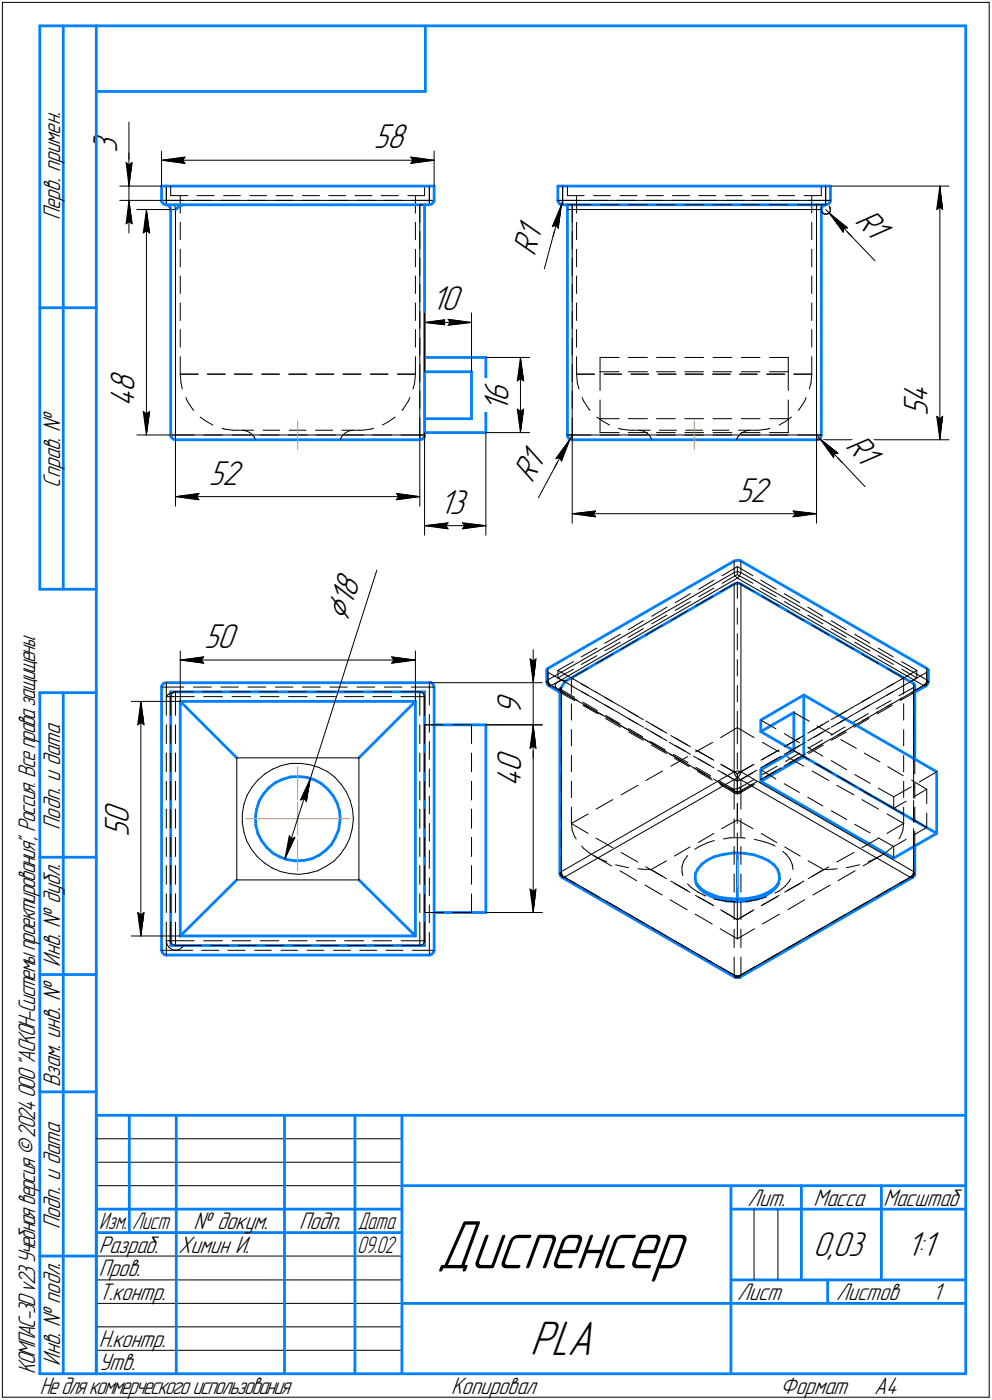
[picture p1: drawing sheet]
<svg xmlns="http://www.w3.org/2000/svg" width="211mm" height="298mm" viewBox="0 0 211 298" stroke-linecap="round" stroke-linejoin="round" font-family="sans-serif">
<defs><g id="words">
<text font-size="15.6" x="92.9" y="270.1">Диспенсер</text>
<text font-size="10.9" x="112.7" y="288.5">PLA</text>
<text font-size="8.5" x="73.9" y="132.6" transform="rotate(-72 73.9 132.6)">Ç18</text>
<g font-size="7.8">
<text x="24.9" y="32.6" transform="rotate(-90 24.9 32.6)">3</text>
<text x="79.6" y="31.6">58</text>
<text x="181.7" y="47.2" transform="rotate(46 181.7 47.2)">R1</text>
<text x="113.9" y="54.7" transform="rotate(-75 113.9 54.7)">R1</text>
<text x="91.8" y="66.1">10</text>
<text x="28.6" y="83.5" transform="rotate(-90 28.6 83.5)">8</text>
<text x="28.6" y="86.7" transform="rotate(-90 28.6 86.7)">4</text>
<text x="108.2" y="87.7" transform="rotate(-90 108.2 87.7)">1</text>
<text x="108.2" y="85.6" transform="rotate(-90 108.2 85.6)">6</text>
<text x="197.4" y="88.6" transform="rotate(-90 197.4 88.6)">5</text>
<text x="197.4" y="85.9" transform="rotate(-90 197.4 85.9)">4</text>
<text x="179.7" y="95.3" transform="rotate(47 179.7 95.3)">R1</text>
<text x="44.5" y="103.2">52</text>
<text x="113.3" y="103" transform="rotate(-62 113.3 103)">R1</text>
<text x="156.8" y="106.9">52</text>
<text x="93.5" y="109.4">13</text>
<text x="43.5" y="138">50</text>
<text x="110.9" y="152.3" transform="rotate(-90 110.9 152.3)">9</text>
<text x="110.9" y="167.5" transform="rotate(-90 110.9 167.5)">4</text>
<text x="110.9" y="164.3" transform="rotate(-90 110.9 164.3)">0</text>
<text x="27.4" y="178.2" transform="rotate(-90 27.4 178.2)">5</text>
<text x="27.4" y="175.4" transform="rotate(-90 27.4 175.4)">0</text>
<text x="173" y="267.5">0,03</text>
<text x="192.9" y="267.5">1:1</text>
</g>
<g font-size="5.4">
<text x="12.8" y="46.9" transform="rotate(-90 12.8 46.9)">Перв. примен.</text>
<text x="12.8" y="103.8" transform="rotate(-90 12.8 103.8)">Справ. !</text>
<text x="12.8" y="176.7" transform="rotate(-90 12.8 176.7)">Подп. и дата</text>
<text x="12.8" y="205.8" transform="rotate(-90 12.8 205.8)">Инв. ! дубл.</text>
<text x="12.8" y="231.6" transform="rotate(-90 12.8 231.6)">Взам. инв. !</text>
<text x="159.1" y="256.8">Лит.</text>
<text x="173.1" y="256.8">Масса</text>
<text x="188" y="256.8">Масштаб</text>
<text x="12.8" y="261.7" transform="rotate(-90 12.8 261.7)">Подп. и дата</text>
<text x="41.2" y="261.8">! докум.</text>
<text x="63.6" y="261.8">Подп.</text>
<text x="21" y="266.8">Разраб.</text>
<text x="38" y="266.8">Химин И.</text>
<text x="21" y="271.8">Пров.</text>
<text x="21" y="276.8">Т.контр.</text>
<text x="156.9" y="276.8">Лист</text>
<text x="177.9" y="276.8">Листов</text>
<text x="198.4" y="276.8">1</text>
<text x="21" y="286.8">Н.контр.</text>
<text x="7.5" y="292.5" transform="rotate(-90 7.5 292.5)">КОМПАС-3Dv23Учебнаяверсия©2024ООО&quot;АСКОН-Системыпроектирования&quot;, Россия. Всеправазащищены.</text>
<text x="12.8" y="290.8" transform="rotate(-90 12.8 290.8)">Инв. ! подл.</text>
<text x="21" y="291.8">Утв.</text>
<text x="8.5" y="296.7">Недлякоммерческогоиспользования</text>
<text x="96" y="296.8">Копировал</text>
<text x="166" y="296.8">Формат</text>
<text x="186" y="296.8">A4</text>
</g>
<g font-size="5.3">
<text x="21.1" y="261.8">Изм.</text>
<text x="28.1" y="261.8">Лист</text>
<text x="76.1" y="261.8">Дата</text>
<text x="76" y="266.8">09.02</text>
</g>
</g></defs>
<g fill="none" stroke="#0080ff" stroke-width=".59">
<path d="M8.5 5.5v120zM8.5 5.5h12zM13.5 5.5v120zM20.5 5.5v287zM20.5 5.5h185zM20.5 19.5h70zM90.5 5.5v14zM205.5 5.5v287zM34.4 39.6h1zM34.4 39.6v3.1zM35.4 39.6h56zM91.4 39.6h1z"/>
<path d="M92.4 39.6v3.1zM118.7 39.6h1zM118.7 39.6v3.1zM119.7 39.6h56zM175.7 39.6h1zM176.7 39.6v3.1zM34.4 42.7l.1 .3zM34.5 43l.3 .4zM34.8 43.4l.6 .2zM35.4 43.6l.5 .2zM35.4 43.6h1.9zM35.9 43.8l.3 .5z"/>
<path d="M36.2 44.3l.1 .3zM36.3 44.6v48zM37.3 43.6h54.1zM37.3 44.6l.4-.2zM37.9 44.1l.4-.2zM37.9 44.1l-.2 .3zM38.3 43.9l.1-.1zM38.4 43.8l.3-.1zM38.7 43.7l.4-.1zM90.3 43.6v49zM91.4 43.6l.5-.2zM91.9 43.4l.4-.4z"/>
<path d="M92.4 42.7l-.1 .3zM118.7 42.7l.1 .3zM118.8 43l.3 .4zM119.1 43.4l.6 .2zM119.7 43.6h2.1zM120.7 44.6v48zM120.7 43.6v1zM121.8 43.6h51.9zM173.7 43.6h2zM174.8 44.3v.3zM174.8 44.6v48zM175.2 43.8l.5-.2z"/>
<path d="M175.2 43.8l-.4 .5zM175.7 43.6l.6-.2zM176.6 43l-.3 .4zM176.7 42.7l-.1 .3zM8.5 65.5h12zM90.3 79.2h10zM90.3 76.1h13.1zM100.3 79.2v10zM103.4 76.1v16zM36.3 92.6l.1 .4zM36.4 93l.4 .5zM36.8 93.5l.5 .1z"/>
<path d="M37.3 93.6h52zM89.3 93.6l.6-.1zM90.3 93l-.4 .5zM90.3 92.6v.4zM90.3 89.2h10zM90.3 92.1h13.1zM120.7 92.6l.1 .4zM120.8 93l.4 .5zM121.2 93.5l.6 .1zM121.8 93.6h51.9zM173.7 93.6l.5-.1zM174.2 93.5l.5-.5z"/>
<path d="M174.8 92.6l-.1 .4zM156.2 119.5l.6-.2zM156.8 119.3l.7 .1zM157.5 119.4l.1 .1zM157.6 119.5l39.6 22.8zM8.5 125.5h12zM156.2 124.4l.6-.2zM156.8 124.2l.7 .1zM157.5 124.3l.1 .1zM157.6 124.4l36.8 21.1zM8.5 147.5v145zM8.5 147.5h12z"/>
<path d="M13.5 147.5v145zM34.4 146.3v56.1zM34.5 146l-.1 .3zM34.8 145.5l.6-.1zM34.8 145.5l-.3 .5zM35.4 145.4h56zM36.3 147.3v54zM36.3 147.3h54zM38.4 149.4h50zM38.4 149.4v49.9zM38.4 149.4l12 12zM88.4 149.4v49.9z"/>
<path d="M90.3 147.3v54zM91.4 145.4h.4zM91.8 145.4l.4 .4zM92.2 145.8l.2 .5zM92.4 146.3v56.1zM92.4 154.3h11zM103.4 154.3v40zM116.3 142.7v2.5zM116.3 145.2l.2 .5zM116.5 142.4l-.2 .3zM116.5 142.4l.1-.1zM116.5 145.7l.3 .3z"/>
<path d="M116.6 142.3l39.6-22.8zM116.8 146l2.3 1.4zM119.1 146.8v39.2zM119.1 146.6v.2zM119.5 146.2v.2zM119.9 145.6l-.4 .6zM120.3 145.1l.3-.2zM120.3 145.1l-.4 .5zM120.6 144.9l35.6-20.5zM161.9 155.8l7-4.1zM161.9 153.3l9.1-5.3zM161.9 153.3v2.5z"/>
<path d="M161.9 155.8l7 4.1zM168.9 151.7v8.2zM171 148v13.1zM171 148l28.3 16.3zM194.4 145.5l.2 .4zM194.6 147.4l2.4-1.4zM194.6 145.9h.1M194.6 146v15.7zM197.2 142.3l.3 .4zM197.4 145.6l-.4 .4zM197.5 142.7h.1M197.5 145.2l-.1 .4z"/>
<path d="M197.5 142.7v2.5zM54.4 174v1.8zM54.4 175.8l.5 1.7zM54.6 172.3l-.2 1.7zM54.9 177.5l.7 1.5zM55.1 170.6l-.5 1.7zM55.6 179l1.1 1.4zM56 169.1l-.9 1.5zM57.1 167.8l1.4-1.1zM57.1 167.8l-1.1 1.3zM58.5 166.7l1.6-.8zM60.1 165.9l1.7-.5z"/>
<path d="M61.8 165.4h1.7zM63.5 165.4l1.8 .1zM65.3 165.5l1.6 .5zM66.9 166l1.5 .9zM68.4 166.9l1.4 1.2zM69.8 168.1l1.1 1.3zM70.9 169.4l.8 1.5zM71.4 178.3l-.9 1.5zM71.7 170.9l.5 1.7zM72.1 176.7l-.7 1.6zM72.2 172.6l.2 1.7zM72.3 175l-.2 1.7z"/>
<path d="M72.4 174.3l-.1 .7zM76.4 161.4l12-12zM161.9 163.9l7-4zM161.9 166.4l9.1-5.3zM161.9 166.4l28.3 16.3zM161.9 163.9v2.5zM171 161.1l28.3 16.4zM199.3 164.3v13.2zM8.5 182.5h12zM38.4 199.3h50zM38.4 199.3l12-11.9zM56.7 180.4l1.3 1.2z"/>
<path d="M58 181.6l1.5 .9zM59.5 182.5l1.6 .5zM61.1 183l1.7 .3zM62.8 183.3l1.8-.1zM64.6 183.2l1.7-.3zM66.3 182.9l1.6-.8zM67.9 182.1l1.4-1zM69.3 181.1l1.2-1.3zM76.4 187.4l12 11.9zM92.4 194.3h11zM119.1 186l.2 .5zM119.3 186.5l.3 .4z"/>
<path d="M119.6 186.9l36.8 21.2zM147.9 186.9l.2 1.1zM148 185.9l-.1 1zM148.1 188l.1 .1zM148.2 188.1l.6 1zM148.2 188.1l.1 .1zM148.3 188.2h.1M148.3 188.3h.1M148.3 188.4h.1M148.3 188.5l.1 .1zM148.4 188.6h.1M148.5 185l-.5 .9z"/>
<path d="M148.5 188.6h.1M148.5 188.6l.1 .1zM148.6 188.7h.1M148.6 188.8h.1M148.7 188.8l.1 .1zM148.8 189.1l1 .9zM148.8 188.9l.1 .2zM148.9 189.1h.1zM149 189.1l.1 .1zM149.1 189.2l.1 .1zM149.2 189.3l.2 .1zM149.4 184l1.1-.9z"/>
<path d="M149.4 184l-.9 1zM149.4 189.4v.1zM149.4 189.5l.1 .1zM149.5 189.6l.2 .1zM149.7 189.7h.2zM149.8 190l1.2 .8zM149.9 189.7v.1zM149.9 189.8h.1M150 189.8l.2 .2zM150.2 190l.2 .1zM150.4 190.1h.1M150.5 190.1v.1z"/>
<path d="M150.5 183.1l1.4-.6zM150.5 190.2h.1M150.6 190.2h.1zM150.7 190.2h.1M150.8 190.2l.2 .1zM151 190.3l.1 .1zM151 190.8l1.7 .6zM151.1 190.4h.1M151.2 190.4l.2 .1zM151.4 190.5h.1M151.5 190.5l.1 .1zM151.6 190.6h.1"/>
<path d="M151.6 190.6l.2 .1zM151.8 190.7l.3 .1zM151.9 182.5l1.9-.6zM152.1 190.8l.7 .2zM152.7 191.4l1.9 .5zM152.8 191l1.6 .3zM153.8 181.9l2.3-.3zM154.4 191.3l2.1 .1zM154.6 191.9l2.2 .1zM156.1 181.6l2.2 .1zM156.5 191.4l2.3-.1zM156.8 192l2.2-.1z"/>
<path d="M156.9 181.6v9.8zM158.3 181.7l2.1 .3zM158.8 191.3l2.1-.3zM159 191.9l2.1-.5zM160.4 182l1.7 .6zM160.9 191l1.7-.6zM161.1 191.4l1.7-.6zM162.1 182.6l1.5 .7zM162.6 190.4l.2-.1zM162.8 190.8l1.4-.9zM162.8 190.3h.1M162.9 190.3l.2-.1z"/>
<path d="M163.1 190.2l.2-.1zM163.3 190.1l.3-.1zM163.6 183.3l1.1 .8zM163.6 190l.1-.1zM163.7 189.9h.1M163.7 189.9l.2-.2zM163.9 189.7h.3zM164.2 189.9l.9-.9zM164.2 189.7h.1M164.2 189.6h.1M164.3 189.6v-.1zM164.3 189.5l.2-.1z"/>
<path d="M164.5 189.4l.2-.1zM164.7 184.1l.7 1zM164.7 189.3h.1M164.7 189.2l.1-.1zM164.8 189.1h.1M164.8 189.1l.2-.1zM165 189h.1M165 188.9h.1M165.2 188.7l-.1 .2zM165.2 188.7l.1-.1zM165.3 188.6h.1zM165.4 188.6h.1"/>
<path d="M165.4 188.5h.1M165.4 185.1l.4 1zM165.4 188.4l.1-.1zM165.5 188.3h.1M165.5 188.2h.1M165.6 188.1l-.5 .9zM165.6 188.2h.1M165.8 186.1l.1 1zM165.9 187.1l-.3 1zM190.2 182.7l9.1-5.2zM194.1 186.9l.5-.5zM194.6 186v.4z"/>
<path d="M194.6 180.1v5.9zM8.5 207.5h12zM34.4 202.4l.1 .5zM34.5 202.9l.5 .4zM35 203.3l.4 .1zM35.4 203.4h56zM36.3 201.3h54zM91.4 203.4l.5-.2zM92.3 202.7l-.4 .5zM92.4 202.4l-.1 .3zM156.4 208.1l.6 .1zM157 208.2l.4-.1z"/>
<path d="M157.3 208.1h.1M157.4 208.1l36.7-21.2zM8.5 232.5h12zM20.5 237.5h185zM20.5 237.5v55zM27.5 237.5v25zM37.5 237.5v55zM60.5 237.5v55zM75.5 237.5v55zM85.5 237.5v55zM20.5 257.5h65zM85.5 252.5h120z"/>
<path d="M155.5 252.5v40zM155.5 257.5h15zM170.5 252.5v20zM170.5 257.5h35zM187.5 252.5v20zM8.5 267.5h12zM20.5 262.5h65zM85.5 277.5h70zM155.5 277.5h50zM155.5 272.5h50zM176.1 272.5v5zM8.5 292.5h12z"/>
<path d="M20.5 292.5h185z"/>
</g>
<g fill="none" stroke="#000" stroke-width=".21">
<path d="M.5 .5v297zM.5 .5h210zM210.5 .5v297zM25.5 39.6h8.9zM26.8 34.6l.6 .5zM26.8 34.6l.6 5zM27.4 34.6v5zM27.4 26v8.6zM27.4 35.1l.7-.5zM27.4 32.6v7zM27.4 39.6v3.1zM28.1 34.6l-.7 5z"/>
<path d="M34.4 32.2v7.4zM34.4 34.1l5-.7zM34.4 34.1l5 .7zM34.4 34.1h58zM35.4 39.6v3.1zM36.3 39.6v2.1zM38.9 34.1l.5 .7zM39.4 33.4l-.5 .7zM87.4 34.8l5-.7zM87.4 33.4l.5 .7zM87.4 33.4l5 .7zM87.9 34.1l-.5 .7z"/>
<path d="M90.3 39.6v2.1zM91.4 39.6v3.1zM92.4 32.2v7.4zM119.7 39.6v3.1zM120.7 39.6v2.1zM174.8 39.6v2.1zM175.7 39.6v3.1zM176.7 39.6h25.2zM200 39.6l.6 5zM200 39.6l-.7 5zM200 39.6v54zM25.5 42.7h8.9z"/>
<path d="M26.8 47.7l.6-.5zM27.4 42.7l-.6 5zM27.4 47.2l.7 .5zM27.4 42.7l.7 5zM27.4 42.7v6.9zM29.1 44.6h7.2zM30.5 49.6l.7-.5zM31.2 44.6l.6 5zM31.2 49.1l.6 .5zM31.2 44.6l-.7 5zM31.2 44.6v48zM34.4 42.7h1z"/>
<path d="M35.4 43.6h1.7zM35.4 42.7v.9zM35.4 42.7h3.7zM35.4 42.7h56zM36.3 44.6h1zM36.3 41.7h3.7zM37.1 43.6h4zM37.1 43.6l.1 .3zM37.2 43.9l.1 .7zM37.3 55.7v3.6zM37.3 50.2v3.6zM37.3 44.6v3.6z"/>
<path d="M37.3 44.6v48zM38.4 58.8v3.7zM38.4 53.1v3.7zM38.4 47.3v3.8zM38.4 41.7v3.7zM41.1 42.7h3.9zM41.9 41.7h3.7zM43.1 43.6h4.1zM47 42.7h3.7zM47.6 41.7h3.5zM49.1 43.6h4.1zM52.7 42.7h3.9z"/>
<path d="M53.2 41.7h3.5zM55.2 43.6h4zM58.6 42.7h3.7zM58.8 41.7h3.5zM61.2 43.6h4zM64.3 41.7h3.7zM64.3 42.7h3.9zM67.2 43.6h4.1zM69.9 41.7h3.7zM70.2 42.7h3.7zM73.2 43.6h4.1zM75.5 41.7h3.7z"/>
<path d="M75.9 42.7h3.9zM79.3 43.6h4zM81.1 41.7h3.7zM81.8 42.7h3.7zM85.3 43.6h4zM86.8 41.7h3.5zM87.5 42.7h3.9zM88.4 58.8v3.7zM88.4 53.1v3.7zM88.4 47.3v3.8zM88.4 41.7v3.7zM89.3 43.6h1z"/>
<path d="M89.3 54.9v3.8zM89.3 49.3v3.7zM89.3 43.6v3.7zM89.3 43.6v49zM91.4 42.7h1zM91.4 42.7v.9zM117.5 48.3l.8-.4zM118.3 47.9l.5 .7zM118.7 42.7h1zM119.5 43.6l-3.7 13.6zM119.5 43.6l-2 4.7zM119.5 43.6l-.7 5z"/>
<path d="M119.5 43.6l-1.8 6.8zM119.7 42.7v.9zM119.7 42.7h56zM119.7 42.7h3.8zM119.7 42.7l-.2 .9zM120.7 44.6h1.1zM120.7 41.7h3.6zM120.7 43.6h1.1zM121.8 44.6h51.9zM121.8 43.6v1zM121.8 44.6v48zM121.8 43.6h3.9z"/>
<path d="M121.8 54.9v3.8zM121.8 49.3v3.7zM121.8 43.6v3.7zM122.7 58.8v3.7zM122.7 53.1v3.7zM122.7 47.3v3.8zM122.7 41.7v3.7zM125.5 42.7h3.8zM126.3 41.7h3.6zM127.7 43.6h4zM131.3 42.7h3.8zM131.9 41.7h3.7z"/>
<path d="M133.7 43.6h4.1zM137.1 42.7h3.8zM137.5 41.7h3.6zM139.7 43.6h4zM142.9 42.7h3.8zM143.1 41.7h3.6zM145.7 43.6h4zM148.7 41.7h3.6zM148.7 42.7h3.8zM151.7 43.6h4zM154.3 41.7h3.6zM154.5 42.7h3.8z"/>
<path d="M157.7 43.6h4zM159.9 41.7h3.6zM160.3 42.7h3.8zM163.7 43.6h4zM165.5 41.7h3.6zM166.1 42.7h3.8zM169.7 43.6h4zM171.1 41.7h3.7zM171.9 42.7h3.8zM172.7 58.8v3.7zM172.7 53.1v3.7zM172.7 47.3v3.8z"/>
<path d="M172.7 41.7v3.7zM173.7 44.6v48zM173.7 43.6v1zM173.7 44.6h1.1zM173.7 54.9v3.8zM173.7 49.3v3.7zM173.7 43.6v3.7zM173.7 43.6h1.1zM174.8 43.6v1zM174.8 43.6h.9zM174.8 44.6l.1 .6zM174.9 45.2l.4 .4z"/>
<path d="M175.3 45.6h.6zM175.7 42.7h1zM175.7 42.7v.9zM175.7 44.6l.7 .8zM175.9 45.6l.5-.2zM176.4 45.4l9.8 10.1zM176.4 43.9l.2 .4zM176.4 45.4l3 4zM176.4 45.4l3.9 3.1zM176.4 45.4l4.9 5zM176.6 44.3l.1 .6zM176.7 44.9l-.3 .5z"/>
<path d="M179.5 48.6l-.1 .8zM179.5 48.6l.8-.1zM199.3 44.6l.7-.5zM200 44.1l.6 .5zM37.3 78v3.5zM37.3 72.4v3.5zM37.3 66.9v3.5zM37.3 61.3v3.6zM38.4 75.9v3.8zM38.4 70.2v3.7zM38.4 64.5v3.7zM38.4 79.7h3.8z"/>
<path d="M38.4 79.7l.1 1.9zM44.1 79.7h3.8zM49.9 79.7h3.8zM55.7 79.7h3.7zM61.5 79.7h3.8zM67.2 79.7h3.8zM73 79.7h3.8zM78.8 79.7h3.7zM84.6 79.7h3.8zM88.4 75.9v3.8zM88.4 70.2v3.7zM88.4 64.5v3.7z"/>
<path d="M88.4 79.7l-.2 1.9zM89.3 77.6v3.7zM89.3 72v3.6zM89.3 66.3v3.6zM89.3 60.6v3.7zM90.3 66.6v12.6zM90.3 68.7l5-.7zM90.3 68.7l5 .6zM90.3 68.7h10zM94.8 68.7l.5 .6zM95.3 68l-.5 .7zM95.3 69.3l5-.6z"/>
<path d="M95.3 68l.5 .7zM95.3 68l5 .7zM95.8 68.7l-.5 .6zM100.3 66.6v12.6zM103.4 76.1h9.3zM110.7 76.1l.7 5zM110.7 76.1l-.6 5zM110.7 76.1v16zM121.8 77.6v3.7zM121.8 72v3.6zM121.8 66.3v3.6zM121.8 60.6v3.7z"/>
<path d="M122.7 75.9v3.8zM122.7 70.2v3.7zM122.7 64.5v3.7zM122.7 79.7h3.8zM122.7 79.7l.2 1.9zM127.7 76.1v3.1zM127.7 76.1h4zM127.7 79.2h4zM127.7 79.2v3.9zM128.5 79.7h3.7zM133.7 76.1h4.1zM133.7 79.2h4.1z"/>
<path d="M134.3 79.7h3.7zM139.7 76.1h4zM139.7 79.2h4zM140 79.7h3.8zM145.7 76.1h4zM145.7 79.2h4zM145.8 79.7h3.8zM151.6 79.7h3.8zM151.7 76.1h4zM151.7 79.2h4zM157.4 79.7h3.7zM157.7 76.1h4z"/>
<path d="M157.7 79.2h4zM163.2 79.7h3.8zM163.7 76.1h4zM163.7 79.2h4zM167.7 76.1v3.1zM167.7 79.2v3.9zM168.9 79.7h3.8zM172.7 75.9v3.8zM172.7 70.2v3.7zM172.7 64.5v3.7zM172.7 79.7l-.1 1.9zM173.7 77.6v3.7z"/>
<path d="M173.7 72v3.6zM173.7 66.3v3.6zM173.7 60.6v3.7zM29.1 92.6h7.2zM30.5 87.6l.7 5zM30.5 87.6l.7 .5zM31.2 88.1l.6-.5zM31.8 87.6l-.6 5zM36.3 92.6h1zM37.3 89.1v3.5zM37.3 83.5v3.5zM37.3 92.6v1z"/>
<path d="M37.3 92.6h52zM37.3 92.6h4zM37.3 93.6v14.2zM38.5 81.6l.3 1.2zM39.5 84.7l.4 .7zM39.9 85.4l1.1 1.7zM41 87.1l.2 .3zM42.6 88.8l1.3 .9zM43.3 92.6h4zM43.9 89.7l1.4 .8zM47.2 91.2l.5 .2zM47.7 91.4l1.9 .2z"/>
<path d="M49.4 92.6h3.9zM49.6 91.6h.8zM50.4 91.6h3.5zM51.6 91.6l.9 .2zM52.5 91.8l.9 .5zM53.4 92.3l.7 .7zM54.1 93l.3 .6zM55.4 92.6h4zM56 91.6h3.5zM61.4 92.6h4zM61.6 91.6h3.5zM67.1 91.6h3.7z"/>
<path d="M67.3 92.6h4.1zM72.6 93l-.2 .6zM72.7 91.6h3.7zM73.3 92.6h4.1zM73.3 92.3l.9-.5zM73.3 92.3l-.7 .7zM74.2 91.8l1-.2zM76.4 91.6h.6zM77 91.6l2.1-.2zM79.1 91.4l.4-.2zM79.3 92.6h4zM81.4 90.5l1.3-.8z"/>
<path d="M82.7 89.7l1.4-.9zM85.3 92.6h4zM85.8 87.1l-.3 .3zM86.9 85.4l-1.1 1.7zM87.2 84.7l-.3 .7zM88.2 81.6l-.3 1.2zM89.3 92.6v1zM89.3 92.6h1zM89.3 89v3.6zM89.3 83.3v3.7zM89.3 93.6v14.2zM90.3 92.1v21.9z"/>
<path d="M103.4 92.1h9.3zM103.4 92.1v21.9zM110.1 81.1l.6-.5zM110.1 87.1l.6 5zM110.1 87.1l.6 .5zM110.7 80.6l.7 .5zM110.7 87.6l.7-.5zM111.4 87.1l-.7 5zM118.3 97.6l.8-.1zM119.1 97.5l.4 .7zM120.7 92.6h1.1zM121.2 93.6l-6.6 12.4z"/>
<path d="M121.2 93.6l-2.9 4zM121.2 93.6l-1.7 4.6zM121.2 93.6l-3.3 6.1zM121.8 92.6h51.9zM121.8 92.6v1zM121.8 92.6h3.9zM121.8 89v3.6zM121.8 83.3v3.7zM121.8 93.6v17.8zM121.8 92.6l-.6 1zM122.9 81.6l.3 1.2zM123.9 84.7l.3 .7z"/>
<path d="M124.2 85.4l1.1 1.7zM125.3 87.1l.3 .3zM127 88.8l1.4 .9zM127.7 92.6h4zM127.7 89.2h4zM127.7 89.2v2.9zM127.7 92.1h4zM127.7 85.2v4zM128.4 89.7l1.3 .8zM131.6 91.2l.4 .2zM132 91.4l2 .2zM133.7 92.6h4.1z"/>
<path d="M133.7 89.2h4.1zM133.7 92.1h4.1zM134 91.6h.7zM134.7 91.6h3.6zM135.9 91.6l1 .2zM136.9 91.8l.9 .5zM137.8 92.3l.6 .7zM138.4 93l.3 .6zM139.7 92.6h4zM139.7 89.2h4zM139.7 92.1h4zM140.3 91.6h3.6z"/>
<path d="M145.7 92.6h4zM145.7 89.2h4zM145.7 92.1h4zM145.9 91.6h3.6zM151.6 91.6h3.5zM151.7 92.6h4zM151.7 89.2h4zM151.7 92.1h4zM157 93l-.3 .6zM157.1 91.6h3.6zM157.6 92.3l1-.5zM157.6 92.3l-.6 .7z"/>
<path d="M157.7 92.6h4zM157.7 89.2h4zM157.7 92.1h4zM158.6 91.8l.9-.2zM160.7 91.6h.7zM161.4 91.6l2-.2zM163.4 91.4l.4-.2zM163.7 92.6h4zM163.7 89.2h4zM163.7 92.1h4zM165.8 90.5l1.3-.8zM167.1 89.7l1.3-.9z"/>
<path d="M167.7 89.2v2.9zM167.7 85.2v4zM169.7 92.6h4zM170.1 87.1l-.3 .3zM171.2 85.4l-1.1 1.7zM171.5 84.7l-.3 .7zM172.6 81.6l-.4 1.2zM173.7 92.6v1zM173.7 92.6h1.1zM173.7 89v3.6zM173.7 83.3v3.7zM173.7 93.6h28.2z"/>
<path d="M173.7 93.6v17.8zM173.7 92.6l.7 .8zM174.4 93.4l9.7 10.2zM174.4 93.4l3 4.1zM174.4 93.4l3.9 3.1zM174.4 93.4l4.8 5.1zM177.5 96.6l-.1 .9zM177.5 96.6l.8-.1zM199.3 88.6l.7 5zM199.3 88.6l.7 .6zM200 89.2l.6-.6zM200.6 88.6l-.6 5z"/>
<path d="M37.3 105.7l5-.6zM37.3 105.7l5 .7zM37.3 105.7h52zM41.8 105.7l.5 .7zM42.3 105.1l-.5 .6zM84.3 106.4l5-.7zM84.3 105.1l.5 .6zM84.3 105.1l5 .6zM84.8 105.7l-.5 .7zM90.3 111.9l5-.6zM90.3 111.9l5 .7zM90.3 111.9h13.1z"/>
<path d="M94.8 111.9l.5 .7zM95.3 111.3l-.5 .6zM98.4 112.6l5-.7zM98.4 111.3l.5 .6zM98.4 111.3l5 .6zM98.9 111.9l-.5 .7zM121.8 109.4l4.9-.6zM121.8 109.4l4.9 .7zM121.8 109.4h51.9zM126.2 109.4l.5 .7zM126.7 108.8l-.5 .6zM156.2 119.5v2.4z"/>
<path d="M157.6 119.5v2.4zM168.7 110.1l5-.7zM168.7 108.8l.5 .6zM168.7 108.8l5 .6zM169.2 109.4l-.5 .7zM38.4 138.6v10.8zM43.3 139.9l-.5 .6zM80.2 121.4l-14.2 44.4zM83.3 139.9l.5 .6zM83.3 139.9l5.1 .6zM88.4 138.6v10.8zM113.5 138.3v7.1z"/>
<path d="M123.7 139.9l3.3-1.9zM128.7 138.6l3.3-1.9zM128.7 137l3.3-2zM132.2 138.3l3.5-2.2zM133.7 135.7l3.2-1.8zM133.7 134.1l3.2-1.9zM137.4 135.2l3.6-2.1zM138.7 132.8l3.2-1.8zM138.7 131.2l3.2-1.9zM142.7 132.2l3.6-2.2zM143.7 130l3.2-1.9zM143.7 128.4l3.2-2z"/>
<path d="M148 129l3.6-2zM148.7 127.1l3.2-1.9zM148.7 125.5l3.2-2zM153.3 126l3.6-2zM153.7 124.2l3.2-1.9zM153.7 122.6l3.2-2zM156.2 121.9l.1 .6zM156.2 124.4v39.9zM156.3 121.8h.8zM156.3 121.8l-.1 .1zM156.3 122.5l.5 .5zM156.8 123l.1 .1z"/>
<path d="M156.9 123.1l39.6 22.9zM156.9 123.1l.4-.4zM156.9 135v3.4zM156.9 129.5v3.4zM156.9 124v3.4zM156.9 124l3.5 2zM156.9 120.6l3.3 2zM156.9 122.3l3.3 1.9zM156.9 120.6v1.7zM157.1 121.8l.5 .1zM157.6 122.1l-.3 .6zM157.6 121.9l39.6 22.9z"/>
<path d="M157.6 124.4v39.9zM157.6 121.9v.2zM161.9 123.5l3.3 2zM161.9 125.2l3.3 1.9zM162.2 127l3.6 2zM166.9 126.4l3.3 2zM166.9 128.1l3.3 1.9zM167.5 130l3.5 2.2zM171.9 129.3l3.2 1.9zM171.9 131l3.2 1.8zM172.8 133.1l3.6 2.1zM176.9 132.2l3.2 1.9z"/>
<path d="M176.9 133.9l3.2 1.8zM178.1 136.1l3.6 2.2zM181.9 135l3.2 2zM181.9 136.7l3.2 1.9zM183.4 139.3l3.5 2zM186.9 138l3.2 1.9zM186.9 139.6l3.2 1.9zM27.9 149.4h10.5zM29.3 154.3l.7-.5zM30 149.4l.6 4.9zM30 153.8l.6 .5zM30 149.4l-.7 4.9z"/>
<path d="M30 149.4v49.9zM34.4 146.3h1zM35.4 154.3v4zM35.4 148.3v4zM35.4 146.3h3.7zM35.4 148.3h.9zM35.4 146.3v2zM35.4 145.4v.9zM35.6 148l.3-.2zM35.6 148l-.2 .3zM35.9 147.8l.3-.2zM36.2 147.6l.3-.1z"/>
<path d="M36.3 154.3v4zM36.3 148.3v4zM36.3 148.3h1zM36.5 147.5l.2-.1zM36.5 147.7l-.2 .6zM36.5 147.7l.5-.3zM36.7 147.4l.4-.1zM37 147.4l.3-.1zM37.1 147.3h4zM37.3 154.3v4zM37.3 148.3v4zM37.3 148.3h4z"/>
<path d="M37.3 147.3v1zM38.4 140.5l4.9-.6zM38.4 140.5l4.9 .7zM38.4 140.5h50zM41.1 146.3h3.9zM42.8 140.5l.5 .7zM43.1 147.3h4.1zM43.3 148.3h4zM47 146.3h3.7zM49.1 147.3h4.1zM49.4 148.3h3.9zM52.7 146.3h3.9z"/>
<path d="M55.2 147.3h4zM55.4 148.3h4zM58.6 146.3h3.7zM61.2 147.3h4zM61.4 148.3h4zM64.3 146.3h3.9zM67.2 147.3h4.1zM67.3 148.3h4.1zM70.2 146.3h3.7zM73.2 147.3h4.1zM73.3 148.3h4.1zM75.9 146.3h3.9z"/>
<path d="M79.3 147.3h4zM79.3 148.3h4zM81.8 146.3h3.7zM83.3 141.2l5.1-.7zM83.8 140.5l-.5 .7zM85.3 147.3h4zM85.3 148.3h4zM87.5 146.3h3.9zM89.3 147.3l.4 .1zM89.3 148.3v4zM89.3 154.3v4zM89.3 147.3v1z"/>
<path d="M89.3 148.3h1zM89.7 147.4l.5 .3zM90.2 147.7l.1 .6zM90.3 154.3h2.1zM90.3 148.3v4zM90.3 154.3v4zM90.3 154.3h4zM91.4 145.4v.9zM91.4 157.9v3.8zM91.4 152.1v3.9zM91.4 146.3v3.8zM91.4 146.3h1z"/>
<path d="M91.4 145.4h24zM96.4 154.3h3.9zM100.3 154.3v4zM103.4 154.3h12zM112.8 159.3l.7-.5zM112.8 140.3l.7 .5zM112.8 140.3l.7 5.1zM113.5 154.3l.5 5zM113.5 158.8l.5 .5zM113.5 154.3l-.7 5zM113.5 154.3v40zM113.5 140.8l.5-.5z"/>
<path d="M113.5 154.3v7.1zM113.5 145.4v8.9zM114 140.3l-.5 5.1zM116.3 142.8l.3 .4zM116.3 142.8h.1M116.3 145.1h.1M116.3 145.2l.2 .3zM116.5 145.5h.1zM116.6 144.8l-.3 .3zM116.6 144.8l39.6-22.9zM116.6 144.9l.2 .6zM116.6 144.8v.1z"/>
<path d="M116.6 142.3v2.5zM116.6 145.5l.2 .5zM116.6 143.2l3.5 1.9zM116.6 143.2v2.3zM116.6 145.5l3.5 2.1zM116.8 146h.1M116.8 145.5l.5 .5zM116.8 146h.4zM117.2 146h.1zM117.3 146l1.4 .8zM117.3 146l1.4-.8zM118.1 145.9l.2 .5z"/>
<path d="M118.3 146.4l.4 .4zM118.4 145.5l-.3 .4zM118.4 145.5l.3-.3zM118.7 145.2l38.2-22.1zM118.7 146.8l.4 .3zM118.7 145.2l.8-.3zM118.7 146.8l.4-.1zM118.7 142.7l3.3 1.9zM118.7 144.4l3.3-1.9zM118.7 142.7l3.3-1.8zM118.7 144.4l3.3 1.8zM118.7 142.7v1.7z"/>
<path d="M119.1 147.4l3.2 1.8zM119.1 147.1l3.8 2.1zM119.1 146.7l.2 .1zM119.1 146.9l.4 .3zM119.1 146.9h.1M119.1 146.6l.1 .1zM119.2 146.7l3.1 1.8zM119.3 146.8l.2 .4zM119.3 146.5l-.2 .3zM119.3 146.5l.2-.1zM119.5 144.9h1zM119.5 146.4v39.2z"/>
<path d="M119.5 147.2l3 1.8zM119.5 159v3.9zM119.5 153.1v3.9zM119.5 147.2v3.9zM120.5 144.9h.1zM121.6 155.4v3.4zM121.6 149.9v3.4zM121.6 144.4v3.4zM121.6 144.4l3.5-2.1zM121.6 144.4l3.5 2zM121.8 146.1l3.4 2zM121.8 148.6l3.4 1.9z"/>
<path d="M123.7 145.6l3.3 1.9zM123.7 141.5l3.3-1.9zM123.7 147.2l3.3 1.9zM124 150.2l3.2 1.8zM124 149.5l3.1 1.8zM124.2 150l3.1 1.8zM124.5 150.2l3.8 2.1zM126.8 141.3l3.6-2zM126.8 147.4l3.6 2zM126.9 149.1l3.5 1.9zM126.9 151.6l3.5 1.9zM128.7 148.5l3.3 1.9z"/>
<path d="M128.7 150.1l3.3 1.9zM128.9 153l3.1 1.9zM128.9 152.3l3 1.8zM129 152.7l3.2 1.8zM130 153.3l3.7 2.1zM132.1 152.1l3.5 2zM132.1 154.5l3.5 2zM132.2 150.5l3.5 2.1zM133.7 151.4l3.2 1.8zM133.7 153l3.2 1.9zM133.7 155.1l3 1.8zM133.8 155.9l3.1 1.7z"/>
<path d="M133.9 155.5l3 1.8zM135.5 156.5l3.7 2.1zM137.2 155l3.5 2.1zM137.2 157.5l3.5 2zM137.4 153.5l3.6 2.1zM138.4 157.9l3.2 1.8zM138.6 158.7l3.2 1.7zM138.7 154.3l3.2 1.8zM138.7 155.9l3.2 1.8zM138.7 158.3l3 1.8zM140.9 159.6l3.7 2.1zM142.4 158.1l3.5 1.9z"/>
<path d="M142.7 156.6l3.6 2.1zM143.7 157.1l3.2 1.9zM143.7 158.7l3.2 1.9zM148 159.7l3.6 2zM153.3 157.1l3.6-2.2zM156.9 151.5v3.4zM156.9 146v3.4zM156.9 140.5v3.4zM156.9 154.9v3.5zM156.9 154.9l3.5 2.2zM161.9 153.3l3.2 1.9zM162.2 158.1l3.6 2z"/>
<path d="M166.9 159l3.3-1.9zM166.9 156.2l3.2 2zM167.5 158.7l3.5-2.1zM168.9 159.9l2.9 1.6zM168.9 159.9l3.3 1.9zM168.9 151.7l3.3 1.9zM171.9 156.1l3.2-1.8zM171.9 157.7l3.2-1.8zM171.9 159.1l3.2 1.9zM172 159.3l3-1.7zM172.8 155.6l3.6-2.1zM173.1 157.1l3.4-2.1z"/>
<path d="M173.1 159.5l3.4-2zM173.9 154.6l3.3 1.9zM176.6 157.5l3.2-1.9zM176.8 156.5l3-1.7zM176.9 157.6l3.2-1.7zM176.9 153.2l3.2-1.8zM176.9 154.9l3.2-1.9zM178.1 152.6l3.6-2.1zM178.3 154.1l3.4-2zM178.3 156.5l3.4-2zM178.9 157.5l3.3 1.8zM181.6 154.6l3.2-1.9z"/>
<path d="M181.6 153.8l3.1-1.8zM181.8 154.9l3.1-1.9zM181.9 150.4l3.2-1.9zM181.9 152l3.2-1.9zM183.4 149.4l3.5-2zM183.5 151l3.4-1.9zM183.5 153.5l3.4-1.9zM186.4 151l3.2-1.8zM186.5 151.7l3.2-1.8zM186.7 152l3.1-1.8zM186.9 147.5l3.2-1.9zM186.9 149.1l3.2-1.9z"/>
<path d="M188.6 148.1l3.4-2zM188.6 150.5l3.4-1.9zM188.7 146.4l3.6-2zM188.7 142.3l3.6 2.1zM191.3 148.2l3.1-1.8zM191.4 148.9l3.2-1.8zM191.5 149.2l3.1-1.8zM191.9 140.9l3.2 1.8zM191.9 144.6l3.2-1.9zM191.9 142.5l3.2 1.9zM191.9 146.2l3.2-1.8zM192.3 155.4v3.4z"/>
<path d="M192.3 149.9v3.4zM192.3 144.4v3.4zM193.8 145.1l3.4-1.9zM193.8 147.6l3.4-2.1zM194.4 145.5v16zM194.4 158.4v4zM194.4 152.4v4zM194.4 146.4v4zM194.5 146.3l-.1 .1zM194.6 146l-.1 .3zM194.6 147.1l1.9-1.1zM195.1 142.7v1.7z"/>
<path d="M196.5 146h.4zM196.6 145.9l-.1 .1zM196.9 146h.1M197.1 145.4l-.5 .5zM197.2 144.8l.2 .1zM197.2 145.5l.3-.2zM197.2 145.7l-.2 .3zM197.2 145.5v.2zM197.2 142.3v2.5zM197.2 144.8l-.1 .6zM197.2 143.2v2.3zM197.4 143l-.2 .2z"/>
<path d="M197.4 144.9l.1 .3zM197.5 142.7l-.1 .3zM197.5 145.3h.1M35.4 178.3v4.1zM35.4 172.3v4.1zM35.4 166.4v3.9zM35.4 160.4v3.9zM36.3 178.3v4.1zM36.3 172.3v4.1zM36.3 166.4v3.9zM36.3 160.4v3.9zM37.3 178.3v4.1z"/>
<path d="M37.3 172.3v4.1zM37.3 166.4v3.9zM37.3 160.4v3.9zM50.4 161.4h26zM50.4 161.4v26zM51.6 173.2v2zM51.6 175.2l.3 2zM51.9 171.3l-.3 1.9zM51.9 177.2l.6 1.9zM52.5 179.1l1 1.7zM52.6 169.3l-.7 2zM53.6 167.6l-1 1.7z"/>
<path d="M54.9 166.1l1.5-1.3zM54.9 166.1l-1.3 1.5zM56.4 164.8l1.7-1.1zM58.1 163.7l1.8-.7zM59.9 163l2-.4zM61.6 178l-1 4.9zM61.6 178l.4 .6zM61.9 162.6h2zM62 178.6l.7-.3zM62.7 178.3l-2.1 4.6zM63.9 162.6l2 .2zM63.9 170.3l.8-.3z"/>
<path d="M64.7 170l.5 .7zM65.9 162.8l1.9 .6zM66 165.8l-.8 4.9zM66 165.8l-2.1 4.5zM66 165.8l-5.4 17.1zM67.8 163.4l1.8 .9zM69.6 164.3l1.6 1.1zM71.2 165.4l1.4 1.6zM72.6 167l1.1 1.6zM73.7 168.6l.8 1.8zM74.4 178.5l-.8 1.8zM74.5 170.4l.5 2z"/>
<path d="M74.9 176.5l-.5 2zM75 172.4l.2 1.9zM75.2 174.6l-.3 1.9zM75.2 174.3v.3zM76.4 161.4v26zM89.3 160.4v3.9zM89.3 166.4v3.9zM89.3 172.3v4.1zM89.3 178.3v4.1zM90.3 160.4v3.9zM90.3 166.4v3.9zM90.3 172.3v4.1z"/>
<path d="M90.3 178.3v4.1zM91.4 175.3v3.9zM91.4 169.5v3.8zM91.4 163.7v3.9zM100.3 160.4v3.9zM100.3 166.4v3.9zM100.3 172.3v4.1zM100.3 178.3v4.1zM119.5 176.6v3.9zM119.5 170.8v3.9zM119.5 164.8v3.9zM121.6 171.9v3.4z"/>
<path d="M121.6 166.4v3.4zM121.6 160.9v3.4zM121.6 175.3l3.5 2.2zM121.6 175.3l3.5-2zM121.6 175.3l.2 1.5zM121.8 176.8l.5 1.3zM122.3 178.1l.3 .5zM126.8 178.5l3.6 2zM126.8 172.3l3.6-2zM132.2 169.2l3.5-2zM137.4 166.2l3.6-2zM142.4 160.5l3.5 2z"/>
<path d="M142.7 163.2l3.6-2.1zM143.3 160.6l3.1 1.8zM143.5 161.5l3.1 1.7zM143.5 161.1l3.1 1.8zM146.3 162.7l3.7 2.2zM147.6 161l3.4 2zM147.6 163.5l3.4 1.9zM148 160.1l3.6-2zM148.1 163.4l3.1 1.8zM148.3 163.9l3.1 1.8zM148.4 164.3l3.2 1.8zM148.6 179.4l3.3-1.9z"/>
<path d="M148.7 160l3.2 1.9zM148.7 161.6l3.2 1.9zM150.6 179.4l1.4-.4zM151.8 165.9l3.6 2.2zM152.7 164l3.5 2zM152.7 166.5l3.5 2zM152.9 166.2l3.1 1.8zM153.1 166.7l3.1 1.8zM153.2 167l3.2 1.9zM153.3 162.7l3.6 2.1zM153.6 176.4l3.3-1.8zM153.7 162.9l3.2 1.9z"/>
<path d="M153.7 164.5l3.2 1.9zM153.9 178.6l1.5-.2zM155.4 178.4h2.6zM155.4 168.1h.3zM155.4 168.1l.3-.1zM155.4 168.1l1.5 .7zM155.7 168.1h.2zM155.7 168l.3 .1zM155.9 168.1h.2zM156 168l.1 .1zM156 168.1l.2 .4zM156.1 168.1l.5-.1z"/>
<path d="M156.2 164.5l.3 .7zM156.2 164.3v.2zM156.3 164.3h.1M156.3 166h.1M156.2 168.7l.3 .2zM156.2 168.5v.2zM156.2 168.5l.6 .1zM156.2 166v2.5zM156.2 174.3v3.9zM156.2 168.5v3.8zM156.3 168.5h.1M156.3 164.3l.8-.1z"/>
<path d="M156.3 166l.8 .2zM156.3 168.5l.8 .1zM156.4 168.9l.6 .1zM156.5 165.2l.4 .4zM156.5 168.9l.4-.1zM156.6 168l.5-.1zM156.8 168.6l.7-.1zM156.9 177.4v4.2zM156.9 171v4.3zM156.9 164.8v4.3zM156.9 165.6l36.7 21.2zM156.9 168.8l3.2-1.8z"/>
<path d="M156.9 165.6l.2-.1zM156.9 164.8l3.5-2.1zM156.9 164.8l3.3-1.9zM156.9 164.8v1.6zM156.9 166.4l3.3-1.9zM156.9 168.8l.2 .1zM156.9 160.4v3.3zM156.9 165.8v3.4zM156.9 171.2v3.4zM156.9 174.6l3.3 1.8zM157 169l.4-.1zM157.1 164.2l.5 .1z"/>
<path d="M157.1 166.2l.5-.2zM157.1 167.9l.3-.2zM157.1 168.9h.3zM157.1 168.6l.5-.1zM157.4 168.9l3.1-1.9zM157.4 167.7l3.1-1.8zM157.4 167.7l.1 .1zM157.5 164.9l-.4 .6zM157.5 168.5h.1zM157.5 168.8l-.1 .1zM157.5 167.8l.1 .7zM157.6 164.3l36.8 21.3z"/>
<path d="M157.6 164.3l-.1 .6zM157.6 166l3.4-2zM157.6 174.3v3.9zM157.6 168.5v3.8zM157.6 168.5l-.1 .3zM157.6 168.5l3.4-2zM157.6 166v2.5zM158 178.4l.6 .1zM160.5 178.7l2.1 .5zM161.8 166l3.2-1.8zM161.9 161.9l3.3-1.9zM161.9 163.5l3.3-1.9z"/>
<path d="M161.9 163.9l3.2 2zM162 177.5l3.3 1.9zM162.2 161.7l3.6-2zM162.2 164.9l3.2-1.7zM162.3 166.1l3.1-1.8zM162.6 179.2l1.9 .7zM162.8 163l3.4-2zM162.8 165.4l3.4-1.9zM164.5 179.9l.4 .3zM166.8 163.2l3.2-1.9zM166.9 160.6l3.3-1.9zM166.9 166.9l3.2 1.8z"/>
<path d="M167.1 163.2l3.2-1.7zM167.1 162.1l3.1-1.7zM167.5 161.1l3.5 2.1zM168 160l3.4-1.9zM168 162.5l3.4-2zM171.7 160.3l3.2-1.9zM171.9 169.8l3.2 1.8zM172 160.4l3.2-1.7zM172.8 164.2l3.6 2zM173.5 162.6l2.9 1.6zM173.9 162.7l3.3 2zM176.9 172.6l3.3 1.9z"/>
<path d="M176.9 162l3.3 1.9zM178.1 167.2l3.6 2zM178.1 165.2l2.8 1.6zM178.9 165.6l3.3 2zM181.9 175.5l3.3 1.9zM181.9 164.9l3.3 1.9zM182.7 167.8l2.8 1.7zM183.4 170.3l3.5 2zM183.9 168.6l3.3 1.8zM183.9 160.4l3.3 1.8zM186.9 178.4l3.3 1.9zM186.9 167.8l3.3 1.9z"/>
<path d="M187.3 170.4l2.9 1.7zM188.7 173.3l3.6 2zM188.7 177.5l3.6-2.2zM188.9 171.4l3.3 1.9zM188.9 163.2l3.3 2zM190.2 169.7v2.4zM190.2 169.7l3.7-2.1zM190.2 172.1l2.6-1.5zM191.6 178.1l-.3 .5zM192.1 176.8l-.5 1.3zM192.3 171.9v3.4zM192.3 166.4v3.4z"/>
<path d="M192.3 160.9v3.4zM192.3 175.3l-.2 1.5zM194 174.3l3.2 1.9zM194 166.1l3.2 2zM194.4 177.1v3.2zM194.4 171.9v3.2zM194.4 166.7v3.2zM194.4 161.5v3.2zM194.4 176.4v4zM194.4 170.4v4zM194.4 164.4v4zM194.6 177.7l2.6-1.5z"/>
<path d="M194.6 169.6l2.6-1.5zM194.6 177v3.1zM194.6 171.9v3.1zM194.6 166.8v3.1zM194.6 161.7v3.1zM195.6 166.5l3.7-2.2zM197.2 173.1v3.1zM197.2 168.1v3zM27.9 199.3h10.5zM29.3 194.3l.7 5zM29.3 194.3l.7 .5zM30 194.8l.6-.5z"/>
<path d="M30.6 194.3l-.6 5zM35.4 196.3v4zM35.4 190.3v4zM35.4 184.3v4zM36.3 196.3v4zM36.3 190.3v4zM36.3 184.3v4zM37.3 196.3v4zM37.3 190.3v4zM37.3 184.3v4zM50.4 187.4h26zM53.5 180.8l1.2 1.6z"/>
<path d="M54.7 182.4l1.5 1.3zM56.2 183.7l1.7 1.1zM57.9 184.8l1.8 .8zM59.7 185.6l1.9 .4zM61.6 186l2.1 .2zM63.7 186.2l1.9-.3zM65.6 185.9l2-.5zM67.6 185.4l1.7-.9zM69.3 184.5l1.7-1.1zM72.4 181.9l-1.4 1.5zM73.6 180.3l-1.2 1.6zM89.3 184.3v4z"/>
<path d="M89.3 190.3v4zM89.3 196.3v4zM90.3 194.3h2.1zM90.3 184.3v4zM90.3 190.3v4zM90.3 196.3v4zM90.3 194.3h4zM91.4 198.5v3.9zM91.4 192.7v3.8zM91.4 186.9v3.9zM91.4 181.1v3.8zM96.4 194.3h3.9z"/>
<path d="M100.3 184.3v4zM100.3 190.3v4zM103.4 194.3h12zM112.8 189.3l.7 5zM112.8 189.3l.7 .5zM113.5 189.8l.5-.5zM114 189.3l-.5 5zM119.1 185.9l.4-.3zM119.1 185.9h.1M119.1 186l.2 .4zM119.3 186.4h.2zM119.5 185.6v.6z"/>
<path d="M119.5 186.6l.1 .3zM119.5 186.4v.2zM119.5 185.6l36.7-21.3zM119.5 186.4l3 1.8zM119.5 182.5v3.9zM119.5 186.2l.5 .6zM119.7 186.9h.1M119.7 186.9l.4-.1zM120 186.8h.1zM120.1 186.8l36.8 21.2zM120.1 186.8l36.8-21.2zM123.8 180.2l.4 .5z"/>
<path d="M124.2 189.1l3.1 1.9zM124.2 180.7l1.5 1.2zM125.7 181.9l.8 .4zM126.5 182.3l3.6 2.1zM126.5 182.3l2 1zM128.5 183.3l.6 .2zM129 191.9l3.2 1.8zM131 184.1l2.6 .6zM131.9 185.4l3.6 2.1zM132.2 181.5l3.5 2.1zM133.6 184.7h.1M133.9 194.7l3 1.8z"/>
<path d="M135.7 185l.9 .1zM136.6 185.1l1.9 .1zM137.2 188.5l3.7 2.1zM137.4 184.6l3.6 2zM138.5 185.2l3.3-1.9zM138.5 185.2l3.3 1.9zM138.7 197.5l3 1.8zM142.6 191.6l3.6 2.1zM142.7 187.6l3.6 2.1zM143.5 182.3l3.3-2zM143.5 188.1l3.3 1.9zM145.1 184.6v1.1z"/>
<path d="M145.1 185.7l.2 .7zM145.5 183.4l-.4 1.2zM146.2 182.3l-.7 1.1zM146.3 182.2l-.1 .1zM146.3 188.2l.8 .8zM147.1 189l1.3 .9zM147.8 180.8l1-.5zM147.9 194.6l3.7 2.2zM148 190.7l3.6 2zM148.4 189.9l1.6 .9zM148.6 191l3.3 1.9zM148.8 180.3l1.8-.9z"/>
<path d="M150 190.8h.1M152 191.4h.1M152.1 191.4l2.3 .5zM153.2 197.8l3.7 2.1zM153.3 193.7l3.6 2.1zM153.6 193.9l3.3 1.9zM154.4 191.9l2.1 .1zM156.2 197.9v3.9zM156.2 192v3.8zM156.2 186.1v3.9zM156.2 180.3v3.8zM156.9 191.4v4.4z"/>
<path d="M156.9 199.9l3.6-2.1zM156.9 195.8l3.3-1.9zM156.9 195.8l3.5-2.1zM156.9 195.8v4.1zM157.6 197.9v3.9zM157.6 192v3.8zM157.6 186.1v3.9zM157.6 180.3v3.8zM158.6 191.9h1zM159.6 191.9l2.4-.6zM162 192.9l3.3-1.9zM162 191.3l1.1-.3z"/>
<path d="M162.2 196.8l3.7-2.2zM162.2 192.7l3.6-2zM164.8 190.2l1-.5zM165.8 189.7l1.2-1zM166.5 181.3l.7 .6zM167 180.3l3.3 2zM167 190l3.3-1.9zM167.2 181.9l.9 1zM167.5 189.7l3.5-2.1zM167.6 193.7l3.6-2.1zM168 187.6l-1 1.1zM168.1 182.9l.5 1.2z"/>
<path d="M168.2 187.1l-.2 .5zM168.6 184.1l.1 1.1zM172 183.3l3.3 1.9zM172 187.1l3.3-1.9zM172 199.3l3.1-1.8zM172.8 186.6l3.6-2zM173 190.6l3.6-2.1zM175.3 185.2l2-.1zM176.9 196.5l3-1.8zM177.3 185.1l.8-.1zM178.1 183.6l3.6-2.1zM178.3 187.5l3.6-2.1z"/>
<path d="M180.1 184.7h.2zM180.3 184.7l2.6-.6zM181.7 193.7l3-1.8zM183.4 180.5l3.5-2zM183.6 184.4l3.7-2.1zM184.7 183.5l.6-.2zM185.3 183.3l2-1zM186.5 191l3.1-1.9zM187.3 182.3l.7-.4zM188 181.9l1.6-1.2zM190 180.2l-.4 .5zM190.2 180.3l2.6-1.6z"/>
<path d="M190.2 180.3v2.4zM191.3 188.2l3.1-1.8zM193.6 186.8l.2 .1zM193.6 186.8l.5-.4zM193.8 186.9h.3zM194.2 186.8l-.1 .1zM194.4 185.6l.1 .1zM194.4 186.4l-.2 .4zM194.4 185.8l-.3 .6zM194.4 185.6v.2zM194.4 180.3v5.3zM194.4 182.4v4z"/>
<path d="M194.5 185.7l.1 .3zM194.6 186.1l-.2 .3zM194.6 186.1h.1M34.4 202.4h1zM35.4 200.3h.9zM35.4 200.3l.2 .9zM35.4 202.4v1zM35.4 200.3v2.1zM35.4 202.4h1.9zM35.6 201.2l.4 .6zM36 201.8l.7 .4zM36.3 200.3h1z"/>
<path d="M36.3 200.3l.1 .4zM36.4 200.7l.4 .5zM36.7 202.2l.6 .2zM36.8 201.2l.5 .1zM37.3 202.4h3.7zM37.3 201.3h1.8zM37.3 202.4l.9-.2zM37.3 200.3v1zM37.3 200.3h4zM38.2 202.2l.6-.5zM38.8 201.7l.3-.4zM39.1 201.3h3.8z"/>
<path d="M42.9 202.4h3.7zM43.3 200.3h4zM44.9 201.3h3.8zM48.5 202.4h3.7zM49.4 200.3h3.9zM50.7 201.3h3.8zM54.2 202.4h3.5zM55.4 200.3h4zM56.5 201.3h3.8zM59.8 202.4h3.5zM61.4 200.3h4zM62.3 201.3h3.8z"/>
<path d="M65.4 202.4h3.5zM67.3 200.3h4.1zM68.2 201.3h3.8zM71 202.4h3.6zM73.3 200.3h4.1zM73.9 201.3h3.8zM76.5 202.4h3.7zM79.3 200.3h4zM79.8 201.3h3.8zM82.1 202.4h3.7zM85.3 200.3h4zM85.5 201.3h3.8z"/>
<path d="M87.7 202.4h3.7zM89.3 200.3v1zM89.3 200.3h1zM89.3 201.3l.6-.1zM90.3 200.7l-.4 .5zM90.3 200.3v.4zM91.4 202.4v1zM91.4 202.4h1zM143.5 200.3l3.1 1.8zM148.3 203.1l3.1 1.8zM153.1 205.8l3.1 1.8zM156.2 207.6l.1 .4z"/>
<path d="M156.2 203.8v3.8zM156.2 207.6l.6 .2zM156.3 208l.1 .1zM156.4 208.1h.3zM156.7 208.1l.2-.1zM156.8 207.8l.7-.1zM156.9 208l36.7-21.2zM156.9 208l.4 .1zM157.3 208.1h.1M157.5 207.7l.1-.1zM157.6 207.8l-.2 .3zM157.6 207.6v.2z"/>
<path d="M157.6 203.8v3.8zM157.6 207.6l3.1-1.8zM162.4 204.9l3.1-1.8zM167.2 202.1l3.1-1.8zM20.5 247.5h65zM20.5 252.5h65zM20.5 242.5h65zM160.4 257.5v15zM165.5 257.5v15zM20.5 267.5h65zM20.5 272.5h65zM20.5 277.5h65z"/>
<path d="M.5 297.5h210zM20.5 282.5h65zM20.5 287.5h65z"/>
</g>
<path d="M63.3 89.7v6zM147.7 89.7v6zM52.3 174.3h11zM63.3 174.3h11zM63.3 174.3v11zM63.3 163.3v11zM156.9 183.2v5.6z" fill="none" stroke="#ff8000" stroke-width=".21"/>
<g fill="#fff" stroke="#fff" stroke-width=".21">
<path d="M102.6 80.6h7.1zM102.6 80.7h7.1zM102.6 80.8h7.1zM102.6 80.9h7.1zM102.6 80.9h7.1zM102.6 81h7.1zM102.6 81.1h7.1zM102.6 81.2h7.1zM102.6 81.3h7.1zM102.6 81.4h7.1zM102.6 81.4h7.1zM102.6 81.5h7.1zM102.6 81.6h7.1zM102.6 81.7h7.1zM102.6 81.8h7.1zM102.6 81.9h7.1zM102.6 82h7.1zM102.6 82h7.1zM102.6 82.1h7.1zM102.6 82.2h7.1zM102.6 82.3h7.1zM102.6 82.4h7.1zM102.6 82.5h7.1zM102.6 82.5h7.1zM102.6 82.6h7.1zM102.6 82.7h7.1zM102.6 82.8h7.1zM102.6 82.9h7.1zM102.6 83h7.1zM102.6 83.1h7.1zM102.6 83.1h7.1zM102.6 83.2h7.1zM102.6 83.3h7.1zM102.6 83.4h7.1zM102.6 83.5h7.1zM102.6 83.6h7.1zM102.6 83.7h7.1zM102.6 83.7h7.1zM102.6 83.8h7.1zM102.6 83.9h7.1zM102.6 84h7.1zM102.6 84.1h7.1zM102.6 84.2h7.1zM102.6 84.2h7.1zM102.6 84.3h7.1zM102.6 84.4h7.1zM102.6 84.5h7.1zM102.6 84.6h7.1zM102.6 84.7h7.1zM102.6 84.8h7.1zM102.6 84.8h7.1zM102.6 84.9h7.1zM102.6 85h7.1zM102.6 85.1h7.1zM102.6 85.2h7.1zM102.6 85.3h7.1zM102.6 85.3h7.1zM102.6 85.4h7.1zM102.6 85.5h7.1zM102.6 85.6h7.1zM102.6 85.7h7.1zM102.6 85.8h7.1zM102.6 85.9h7.1zM102.6 85.9h7.1zM102.6 86h7.1zM102.6 86.1h7.1zM102.6 86.2h7.1zM102.6 86.3h7.1zM102.6 86.4h7.1zM102.6 86.4h7.1zM102.6 86.5h7.1zM102.6 86.6h7.1zM102.6 86.7h7.1zM102.6 86.8h7.1zM102.6 86.9h7.1zM102.6 87h7.1zM102.6 87h7.1zM102.6 87.1h7.1zM102.6 87.2h7.1zM102.6 87.3h7.1zM102.6 87.4h7.1zM102.6 87.5h7.1zM102.6 87.5h7.1zM102.6 87.6h7.1z"/>
<path d="M110.7 76.4h.2zM110.7 76.5h.2zM110.6 76.5h.3zM110.6 76.6h.4zM110.5 76.7h.5zM110.5 76.8h.6zM110.5 76.9h.6zM110.4 77h.7zM110.4 77h.8zM110.3 77.1h.9zM110.3 77.2h.9zM110.2 77.3h1.1zM110.2 77.4h1.1zM110.2 77.5h1.1zM110.2 77.6h1.1zM110.2 77.6h1.1zM110.1 77.7h1.3zM110.1 77.8h1.3zM110 77.9h1.4zM110 78h1.5zM110 78.1h1.5zM110 78.1h1.5zM110 78.2h1.5zM110 78.3h1.5zM110 78.4h1.5zM110 78.5h1.5zM109.9 78.6h1.7zM109.9 78.7h1.7zM109.9 78.7h1.7zM109.9 78.8h1.7zM109.9 78.9h1.7zM109.9 79h1.7zM109.9 79.1h1.7zM109.8 79.2h1.9zM109.8 79.2h1.9zM109.8 79.3h1.9zM109.8 79.4h1.9zM109.8 79.5h1.9zM109.8 79.6h1.9zM109.8 79.7h1.9zM109.7 79.8h2zM109.7 79.8h2.1zM109.7 79.9h2.1zM109.7 80h2.1zM109.7 80.1h2.1zM109.7 80.2h2.1zM109.7 80.3h2.1zM109.7 80.3h2.1zM109.6 80.4h2.2zM109.6 80.5h2.2zM109.6 80.6h2.2zM109.6 80.7h2.2zM109.6 80.8h2.2zM109.6 80.9h2.2zM109.6 80.9h2.2zM109.6 81h2.3zM109.6 81.1h2.3zM109.6 81.2h2.3zM109.6 81.3h2.3zM109.6 81.4h2.3zM109.6 81.4h2.3zM109.6 81.5h2.3z"/>
<path d="M109.5 86.6h2.4zM109.6 86.7h2.3zM109.6 86.8h2.3zM109.6 86.9h2.3zM109.6 87h2.3zM109.6 87h2.3zM109.6 87.1h2.3zM109.6 87.2h2.3zM109.6 87.3h2.2zM109.6 87.4h2.2zM109.6 87.5h2.2zM109.6 87.5h2.2zM109.6 87.6h2.2zM109.6 87.7h2.2zM109.6 87.8h2.2zM109.7 87.9h2.1zM109.7 88h2.1zM109.7 88.1h2.1zM109.7 88.1h2.1zM109.7 88.2h2.1zM109.7 88.3h2.1zM109.7 88.4h2.1zM109.7 88.5h2zM109.8 88.6h1.9zM109.8 88.6h1.9zM109.8 88.7h1.9zM109.8 88.8h1.9zM109.8 88.9h1.9zM109.8 89h1.9zM109.8 89.1h1.9zM109.9 89.2h1.7zM109.9 89.2h1.7zM109.9 89.3h1.7zM109.9 89.4h1.7zM109.9 89.5h1.7zM109.9 89.6h1.7zM109.9 89.7h1.7zM110 89.7h1.5zM110 89.8h1.5zM110 89.9h1.5zM110 90h1.5zM110 90.1h1.5zM110 90.2h1.5zM110 90.3h1.5zM110 90.3h1.4zM110.1 90.4h1.3zM110.1 90.5h1.3zM110.2 90.6h1.1zM110.2 90.7h1.1zM110.2 90.8h1.1zM110.2 90.8h1.1zM110.2 90.9h1.1zM110.3 91h.9zM110.3 91.1h.9zM110.4 91.2h.8zM110.4 91.3h.7zM110.5 91.4h.6zM110.5 91.4h.6zM110.5 91.5h.5zM110.6 91.6h.4zM110.6 91.7h.3zM110.7 91.8h.2zM110.7 91.9h.2z"/>
<path d="M93.5 103.8h6.7zM93.5 103.9h6.7zM93.5 104h6.7zM93.5 104.1h6.7zM93.5 104.1h6.7zM93.5 104.2h6.7zM93.5 104.3h6.7zM93.5 104.4h6.7zM93.5 104.5h6.7zM93.5 104.6h6.7zM93.5 104.6h6.7zM93.5 104.7h6.7zM93.5 104.8h6.7zM93.5 104.9h6.7zM93.5 105h6.7zM93.5 105.1h6.7zM93.5 105.2h6.7zM93.5 105.2h6.7zM93.5 105.3h6.7zM93.5 105.4h6.7zM93.5 105.5h6.7zM93.5 105.6h6.7zM93.5 105.7h6.7zM93.5 105.7h6.7zM93.5 105.8h6.7zM93.5 105.9h6.7zM93.5 106h6.7zM93.5 106.1h6.7zM93.5 106.2h6.7zM93.5 106.3h6.7zM93.5 106.3h6.7zM93.5 106.4h6.7zM93.5 106.5h6.7zM93.5 106.6h6.7zM93.5 106.7h6.7zM93.5 106.8h6.7zM93.5 106.8h6.7zM93.5 106.9h6.7zM93.5 107h6.7zM93.5 107.1h6.7zM93.5 107.2h6.7zM93.5 107.3h6.7zM93.5 107.4h6.7zM93.5 107.4h6.7zM93.5 107.5h6.7zM93.5 107.6h6.7zM93.5 107.7h6.7zM93.5 107.8h6.7zM93.5 107.9h6.7zM93.5 107.9h6.7zM93.5 108h6.7zM93.5 108.1h6.7zM93.5 108.2h6.7zM93.5 108.3h6.7zM93.5 108.4h6.7zM93.5 108.5h6.7zM93.5 108.5h6.7zM93.5 108.6h6.7zM93.5 108.7h6.7zM93.5 108.8h6.7zM93.5 108.9h6.7zM93.5 109h6.7zM93.5 109.1h6.7zM93.5 109.1h6.7zM93.5 109.2h6.7zM93.5 109.3h6.7zM93.5 109.4h6.7zM93.5 109.5h6.7zM93.5 109.6h6.7zM93.5 109.6h6.7zM93.5 109.7h6.7zM93.5 109.8h6.7zM93.5 109.9h6.7zM93.5 110h6.7zM93.5 110.1h6.7zM93.5 110.2h6.7zM93.5 110.2h6.7zM93.5 110.3h6.7zM93.5 110.4h6.7zM93.5 110.5h6.7zM93.5 110.6h6.7zM93.5 110.7h6.7zM93.5 110.7h6.7zM93.5 110.8h6.7zM93.5 110.9h6.7z"/>
<path d="M95.2 110.8h.6zM94.7 110.9h1.1zM94 111h1.8zM93.4 111.1h2.4zM92.8 111.2h3zM92.1 111.3h3.7zM91.9 111.3h3.9zM91.7 111.4h4.1zM91.5 111.5h4.3zM91.3 111.6h4.5zM91 111.7h4.8zM90.8 111.8h5zM90.6 111.8h5.2zM90.3 111.9h5.5zM90.6 112h5.2zM90.8 112.1h5zM90.9 112.2h4.9zM91.2 112.3h4.6zM91.4 112.4h4.4zM91.5 112.4h4.3zM91.8 112.5h4zM91.9 112.6h3.9zM92.1 112.7h3.7zM92.8 112.8h3zM93.4 112.9h2.4zM94 112.9h1.8zM94.7 113h1.1zM95.2 113.1h.6z"/>
<path d="M97.9 110.8h.7zM97.9 110.9h1.2zM97.9 111h1.8zM97.9 111.1h2.5zM97.9 111.2h3.1zM97.9 111.3h3.7zM97.9 111.3h4zM97.9 111.4h4.2zM97.9 111.5h4.4zM97.9 111.6h4.6zM97.9 111.7h4.9zM97.9 111.8h5.1zM97.9 111.8h5.3zM97.9 111.9h5.5zM97.9 112h5.3zM97.9 112.1h5.1zM97.9 112.2h4.9zM97.9 112.3h4.7zM97.9 112.4h4.5zM97.9 112.4h4.3zM97.9 112.5h4.1zM97.9 112.6h4zM97.9 112.7h3.7zM97.9 112.8h3.1zM97.9 112.9h2.5zM97.9 112.9h1.8zM97.9 113h1.2zM97.9 113.1h.7z"/>
<path d="M91.8 60.5h7.1zM91.8 60.6h7.1zM91.8 60.7h7.1zM91.8 60.8h7.1zM91.8 60.9h7.1zM91.8 61h7.1zM91.8 61h7.1zM91.8 61.1h7.1zM91.8 61.2h7.1zM91.8 61.3h7.1zM91.8 61.4h7.1zM91.8 61.5h7.1zM91.8 61.6h7.1zM91.8 61.6h7.1zM91.8 61.7h7.1zM91.8 61.8h7.1zM91.8 61.9h7.1zM91.8 62h7.1zM91.8 62.1h7.1zM91.8 62.1h7.1zM91.8 62.2h7.1zM91.8 62.3h7.1zM91.8 62.4h7.1zM91.8 62.5h7.1zM91.8 62.6h7.1zM91.8 62.7h7.1zM91.8 62.7h7.1zM91.8 62.8h7.1zM91.8 62.9h7.1zM91.8 63h7.1zM91.8 63.1h7.1zM91.8 63.2h7.1zM91.8 63.2h7.1zM91.8 63.3h7.1zM91.8 63.4h7.1zM91.8 63.5h7.1zM91.8 63.6h7.1zM91.8 63.7h7.1zM91.8 63.8h7.1zM91.8 63.8h7.1zM91.8 63.9h7.1zM91.8 64h7.1zM91.8 64.1h7.1zM91.8 64.2h7.1zM91.8 64.3h7.1zM91.8 64.3h7.1zM91.8 64.4h7.1zM91.8 64.5h7.1zM91.8 64.6h7.1zM91.8 64.7h7.1zM91.8 64.8h7.1zM91.8 64.9h7.1zM91.8 64.9h7.1zM91.8 65h7.1zM91.8 65.1h7.1zM91.8 65.2h7.1zM91.8 65.3h7.1zM91.8 65.4h7.1zM91.8 65.4h7.1zM91.8 65.5h7.1zM91.8 65.6h7.1zM91.8 65.7h7.1zM91.8 65.8h7.1zM91.8 65.9h7.1zM91.8 66h7.1zM91.8 66h7.1zM91.8 66.1h7.1zM91.8 66.2h7.1zM91.8 66.3h7.1zM91.8 66.4h7.1zM91.8 66.5h7.1zM91.8 66.5h7.1zM91.8 66.6h7.1zM91.8 66.7h7.1zM91.8 66.8h7.1zM91.8 66.9h7.1zM91.8 67h7.1zM91.8 67.1h7.1zM91.8 67.1h7.1zM91.8 67.2h7.1zM91.8 67.3h7.1zM91.8 67.4h7.1zM91.8 67.5h7.1zM91.8 67.6h7.1z"/>
<path d="M95.2 67.5h.6zM94.7 67.6h1.1zM94 67.6h1.8zM93.4 67.7h2.4zM92.8 67.8h3zM92.1 67.9h3.7zM91.9 68h3.9zM91.8 68.1h4zM91.5 68.2h4.3zM91.4 68.2h4.4zM91.2 68.3h4.6zM90.9 68.4h4.9zM90.8 68.5h5zM90.6 68.6h5.2zM90.3 68.7h5.5zM90.6 68.7h5.2zM90.8 68.8h5zM91 68.9h4.8zM91.3 69h4.5zM91.5 69.1h4.3zM91.7 69.2h4.1zM91.9 69.3h3.9zM92.1 69.3h3.7zM92.8 69.4h3zM93.4 69.5h2.4zM94 69.6h1.8zM94.7 69.7h1.1zM95.2 69.8h.6z"/>
<path d="M94.8 67.5h.7zM94.8 67.6h1.3zM94.8 67.6h1.9zM94.8 67.7h2.6zM94.8 67.8h3.2zM94.8 67.9h3.8zM94.8 68h4zM94.8 68.1h4.2zM94.8 68.2h4.3zM94.8 68.2h4.6zM94.8 68.3h4.8zM94.8 68.4h4.9zM94.8 68.5h5.2zM94.8 68.6h5.4zM94.8 68.7h5.5zM94.8 68.7h5.4zM94.8 68.8h5.1zM94.8 68.9h4.9zM94.8 69h4.7zM94.8 69.1h4.4zM94.8 69.2h4.3zM94.8 69.3h4zM94.8 69.3h3.8zM94.8 69.4h3.2zM94.8 69.5h2.6zM94.8 69.6h1.9zM94.8 69.7h1.3zM94.8 69.8h.7z"/>
<path d="M79.6 26h7.8zM79.6 26.1h7.8zM79.6 26.2h7.8zM79.6 26.2h7.8zM79.6 26.3h7.8zM79.6 26.4h7.8zM79.6 26.5h7.8zM79.6 26.6h7.8zM79.6 26.7h7.8zM79.6 26.8h7.8zM79.6 26.8h7.8zM79.6 26.9h7.8zM79.6 27h7.8zM79.6 27.1h7.8zM79.6 27.2h7.8zM79.6 27.3h7.8zM79.6 27.3h7.8zM79.6 27.4h7.8zM79.6 27.5h7.8zM79.6 27.6h7.8zM79.6 27.7h7.8zM79.6 27.8h7.8zM79.6 27.9h7.8zM79.6 27.9h7.8zM79.6 28h7.8zM79.6 28.1h7.8zM79.6 28.2h7.8zM79.6 28.3h7.8zM79.6 28.4h7.8zM79.6 28.4h7.8zM79.6 28.5h7.8zM79.6 28.6h7.8zM79.6 28.7h7.8zM79.6 28.8h7.8zM79.6 28.9h7.8zM79.6 29h7.8zM79.6 29h7.8zM79.6 29.1h7.8zM79.6 29.2h7.8zM79.6 29.3h7.8zM79.6 29.4h7.8zM79.6 29.5h7.8zM79.6 29.5h7.8zM79.6 29.6h7.8zM79.6 29.7h7.8zM79.6 29.8h7.8zM79.6 29.9h7.8zM79.6 30h7.8zM79.6 30.1h7.8zM79.6 30.1h7.8zM79.6 30.2h7.8zM79.6 30.3h7.8zM79.6 30.4h7.8zM79.6 30.5h7.8zM79.6 30.6h7.8zM79.6 30.6h7.8zM79.6 30.7h7.8zM79.6 30.8h7.8zM79.6 30.9h7.8zM79.6 31h7.8zM79.6 31.1h7.8zM79.6 31.2h7.8zM79.6 31.2h7.8zM79.6 31.3h7.8zM79.6 31.4h7.8zM79.6 31.5h7.8zM79.6 31.6h7.8zM79.6 31.7h7.8zM79.6 31.7h7.8zM79.6 31.8h7.8zM79.6 31.9h7.8zM79.6 32h7.8zM79.6 32.1h7.8zM79.6 32.2h7.8zM79.6 32.3h7.8zM79.6 32.3h7.8zM79.6 32.4h7.8zM79.6 32.5h7.8zM79.6 32.6h7.8zM79.6 32.7h7.8zM79.6 32.8h7.8zM79.6 32.9h7.8zM79.6 32.9h7.8zM79.6 33h7.8z"/>
<path d="M39.3 33h.6zM38.7 33.1h1.2zM38 33.2h1.9zM37.4 33.3h2.5zM36.8 33.4h3.1zM36.2 33.4h3.7zM36 33.5h3.9zM35.7 33.6h4.2zM35.6 33.7h4.3zM35.3 33.8h4.6zM35.1 33.9h4.8zM34.9 34h5zM34.6 34h5.3zM34.4 34.1h5.5zM34.6 34.2h5.3zM34.8 34.3h5.1zM35 34.4h4.9zM35.2 34.5h4.7zM35.4 34.5h4.5zM35.6 34.6h4.3zM35.8 34.7h4.1zM36 34.8h3.9zM36.2 34.9h3.7zM36.8 35h3.1zM37.4 35.1h2.5zM38 35.1h1.9zM38.7 35.2h1.2zM39.3 35.3h.6z"/>
<path d="M86.9 33h.6zM86.9 33.1h1.2zM86.9 33.2h1.8zM86.9 33.3h2.5zM86.9 33.4h3.1zM86.9 33.4h3.7zM86.9 33.5h3.9zM86.9 33.6h4.2zM86.9 33.7h4.4zM86.9 33.8h4.6zM86.9 33.9h4.9zM86.9 34h5zM86.9 34h5.3zM86.9 34.1h5.5zM86.9 34.2h5.3zM86.9 34.3h5.1zM86.9 34.4h4.9zM86.9 34.5h4.7zM86.9 34.5h4.5zM86.9 34.6h4.3zM86.9 34.7h4.1zM86.9 34.8h3.9zM86.9 34.9h3.7zM86.9 35h3.1zM86.9 35.1h2.5zM86.9 35.1h1.8zM86.9 35.2h1.2zM86.9 35.3h.6z"/>
<path d="M44.4 97.6h7.8zM44.4 97.7h7.8zM44.4 97.8h7.8zM44.4 97.9h7.8zM44.4 98h7.8zM44.4 98h7.8zM44.4 98.1h7.8zM44.4 98.2h7.8zM44.4 98.3h7.8zM44.4 98.4h7.8zM44.4 98.5h7.8zM44.4 98.6h7.8zM44.4 98.6h7.8zM44.4 98.7h7.8zM44.4 98.8h7.8zM44.4 98.9h7.8zM44.4 99h7.8zM44.4 99.1h7.8zM44.4 99.1h7.8zM44.4 99.2h7.8zM44.4 99.3h7.8zM44.4 99.4h7.8zM44.4 99.5h7.8zM44.4 99.6h7.8zM44.4 99.7h7.8zM44.4 99.7h7.8zM44.4 99.8h7.8zM44.4 99.9h7.8zM44.4 100h7.8zM44.4 100.1h7.8zM44.4 100.2h7.8zM44.4 100.2h7.8zM44.4 100.3h7.8zM44.4 100.4h7.8zM44.4 100.5h7.8zM44.4 100.6h7.8zM44.4 100.7h7.8zM44.4 100.8h7.8zM44.4 100.8h7.8zM44.4 100.9h7.8zM44.4 101h7.8zM44.4 101.1h7.8zM44.4 101.2h7.8zM44.4 101.3h7.8zM44.4 101.3h7.8zM44.4 101.4h7.8zM44.4 101.5h7.8zM44.4 101.6h7.8zM44.4 101.7h7.8zM44.4 101.8h7.8zM44.4 101.9h7.8zM44.4 101.9h7.8zM44.4 102h7.8zM44.4 102.1h7.8zM44.4 102.2h7.8zM44.4 102.3h7.8zM44.4 102.4h7.8zM44.4 102.4h7.8zM44.4 102.5h7.8zM44.4 102.6h7.8zM44.4 102.7h7.8zM44.4 102.8h7.8zM44.4 102.9h7.8zM44.4 103h7.8zM44.4 103h7.8zM44.4 103.1h7.8zM44.4 103.2h7.8zM44.4 103.3h7.8zM44.4 103.4h7.8zM44.4 103.5h7.8zM44.4 103.5h7.8zM44.4 103.6h7.8zM44.4 103.7h7.8zM44.4 103.8h7.8zM44.4 103.9h7.8zM44.4 104h7.8zM44.4 104.1h7.8zM44.4 104.1h7.8zM44.4 104.2h7.8zM44.4 104.3h7.8zM44.4 104.4h7.8zM44.4 104.5h7.8zM44.4 104.6h7.8zM44.4 104.6h7.8z"/>
<path d="M83.8 104.6h.7zM83.8 104.6h1.3zM83.8 104.7h1.9zM83.8 104.8h2.6zM83.8 104.9h3.2zM83.8 105h3.7zM83.8 105.1h4zM83.8 105.2h4.2zM83.8 105.2h4.3zM83.8 105.3h4.6zM83.8 105.4h4.8zM83.8 105.5h4.9zM83.8 105.6h5.2zM83.8 105.7h5.4zM83.8 105.7h5.5zM83.8 105.8h5.4zM83.8 105.9h5.2zM83.8 106h4.9zM83.8 106.1h4.8zM83.8 106.2h4.6zM83.8 106.3h4.3zM83.8 106.3h4.2zM83.8 106.4h4zM83.8 106.5h3.7zM83.8 106.6h3.1zM83.8 106.7h2.3zM83.8 106.8h1.5zM83.8 106.8h.8z"/>
<path d="M42.2 104.6h.6zM41.7 104.6h1.1zM41 104.7h1.8zM40.4 104.8h2.4zM39.8 104.9h3zM39.1 105h3.7zM38.9 105.1h3.9zM38.8 105.2h4zM38.5 105.2h4.3zM38.4 105.3h4.4zM38.2 105.4h4.6zM37.9 105.5h4.9zM37.8 105.6h5zM37.6 105.7h5.2zM37.3 105.7h5.5zM37.6 105.8h5.2zM37.8 105.9h5zM37.9 106h4.9zM38.2 106.1h4.6zM38.4 106.2h4.4zM38.5 106.3h4.3zM38.8 106.3h4zM38.9 106.4h3.9zM39.1 106.5h3.7zM39.9 106.6h2.9zM40.6 106.7h2.2zM41.4 106.8h1.4zM42.2 106.8h.6z"/>
<path d="M23 78.6h7.1zM23 78.7h7.1zM23 78.7h7.1zM23 78.8h7.1zM23 78.9h7.1zM23 79h7.1zM23 79.1h7.1zM23 79.2h7.1zM23 79.2h7.1zM23 79.3h7.1zM23 79.4h7.1zM23 79.5h7.1zM23 79.6h7.1zM23 79.7h7.1zM23 79.8h7.1zM23 79.8h7.1zM23 79.9h7.1zM23 80h7.1zM23 80.1h7.1zM23 80.2h7.1zM23 80.3h7.1zM23 80.3h7.1zM23 80.4h7.1zM23 80.5h7.1zM23 80.6h7.1zM23 80.7h7.1zM23 80.8h7.1zM23 80.9h7.1zM23 80.9h7.1zM23 81h7.1zM23 81.1h7.1zM23 81.2h7.1zM23 81.3h7.1zM23 81.4h7.1zM23 81.4h7.1zM23 81.5h7.1zM23 81.6h7.1zM23 81.7h7.1zM23 81.8h7.1zM23 81.9h7.1zM23 82h7.1zM23 82h7.1zM23 82.1h7.1zM23 82.2h7.1zM23 82.3h7.1zM23 82.4h7.1zM23 82.5h7.1zM23 82.5h7.1zM23 82.6h7.1zM23 82.7h7.1zM23 82.8h7.1zM23 82.9h7.1zM23 83h7.1zM23 83.1h7.1zM23 83.1h7.1zM23 83.2h7.1zM23 83.3h7.1zM23 83.4h7.1zM23 83.5h7.1zM23 83.6h7.1zM23 83.7h7.1zM23 83.7h7.1zM23 83.8h7.1zM23 83.9h7.1zM23 84h7.1zM23 84.1h7.1zM23 84.2h7.1zM23 84.2h7.1zM23 84.3h7.1zM23 84.4h7.1zM23 84.5h7.1zM23 84.6h7.1zM23 84.7h7.1zM23 84.8h7.1zM23 84.8h7.1zM23 84.9h7.1zM23 85h7.1zM23 85.1h7.1zM23 85.2h7.1zM23 85.3h7.1zM23 85.3h7.1zM23 85.4h7.1zM23 85.5h7.1zM23 85.6h7.1zM23 85.7h7.1zM23 85.8h7.1zM23 85.9h7.1zM23 85.9h7.1zM23 86h7.1zM23 86.1h7.1zM23 86.2h7.1zM23 86.3h7.1zM23 86.4h7.1zM23 86.4h7.1zM23 86.5h7.1zM23 86.6h7.1z"/>
<path d="M29.9 87.1h2.4zM30 87.2h2.3zM30 87.3h2.3zM30 87.4h2.3zM30 87.5h2.3zM30 87.5h2.3zM30 87.6h2.3zM30 87.7h2.3zM30.1 87.8h2.2zM30.1 87.9h2.2zM30.1 88h2.2zM30.1 88.1h2.2zM30.1 88.1h2.2zM30.1 88.2h2.2zM30.1 88.3h2.2zM30.1 88.4h2.2zM30.1 88.5h2.2zM30.1 88.6h2.2zM30.1 88.6h2.1zM30.1 88.7h2.1zM30.1 88.8h2.1zM30.1 88.9h2.1zM30.1 89h2.1zM30.2 89.1h2zM30.2 89.2h2zM30.2 89.2h2zM30.2 89.3h2zM30.2 89.4h1.9zM30.2 89.5h1.9zM30.2 89.6h1.9zM30.3 89.7h1.8zM30.3 89.7h1.8zM30.3 89.8h1.8zM30.3 89.9h1.8zM30.3 90h1.8zM30.3 90.1h1.8zM30.3 90.2h1.7zM30.4 90.3h1.6zM30.4 90.3h1.6zM30.4 90.4h1.6zM30.4 90.5h1.6zM30.4 90.6h1.6zM30.4 90.7h1.6zM30.4 90.8h1.6zM30.4 90.8h1.5zM30.5 90.9h1.4zM30.5 91h1.4zM30.6 91.1h1.2zM30.6 91.2h1.2zM30.6 91.3h1.1zM30.6 91.4h1.1zM30.6 91.4h1.1zM30.7 91.5h1zM30.7 91.6h1zM30.8 91.7h.8zM30.8 91.8h.8zM30.9 91.9h.6zM30.9 91.9h.6zM30.9 92h.5zM31 92.1h.4zM31 92.2h.4zM31.1 92.3h.2zM31.1 92.4h.2z"/>
<path d="M31.1 44.9h.2zM31.1 45h.2zM31 45h.4zM31 45.1h.4zM30.9 45.2h.5zM30.9 45.3h.6zM30.9 45.4h.6zM30.8 45.5h.8zM30.8 45.6h.8zM30.7 45.6h1zM30.7 45.7h1zM30.6 45.8h1.1zM30.6 45.9h1.1zM30.6 46h1.1zM30.6 46.1h1.2zM30.6 46.1h1.2zM30.5 46.2h1.4zM30.5 46.3h1.4zM30.4 46.4h1.5zM30.4 46.5h1.6zM30.4 46.6h1.6zM30.4 46.7h1.6zM30.4 46.7h1.6zM30.4 46.8h1.6zM30.4 46.9h1.6zM30.4 47h1.6zM30.3 47.1h1.7zM30.3 47.2h1.8zM30.3 47.2h1.8zM30.3 47.3h1.8zM30.3 47.4h1.8zM30.3 47.5h1.8zM30.3 47.6h1.8zM30.2 47.7h1.9zM30.2 47.8h1.9zM30.2 47.8h1.9zM30.2 47.9h2zM30.2 48h2zM30.2 48.1h2zM30.2 48.2h2zM30.1 48.3h2.1zM30.1 48.3h2.1zM30.1 48.4h2.1zM30.1 48.5h2.1zM30.1 48.6h2.1zM30.1 48.7h2.2zM30.1 48.8h2.2zM30.1 48.9h2.2zM30.1 48.9h2.2zM30.1 49h2.2zM30.1 49.1h2.2zM30.1 49.2h2.2zM30.1 49.3h2.2zM30.1 49.4h2.2zM30.1 49.4h2.2zM30 49.5h2.3zM30 49.6h2.3zM30 49.7h2.3zM30 49.8h2.3zM30 49.9h2.3zM30 50h2.3zM30 50h2.3z"/>
<path d="M19.3 28h7.1zM19.3 28.1h7.1zM19.3 28.2h7.1zM19.3 28.3h7.1zM19.3 28.4h7.1zM19.3 28.4h7.1zM19.3 28.5h7.1zM19.3 28.6h7.1zM19.3 28.7h7.1zM19.3 28.8h7.1zM19.3 28.9h7.1zM19.3 29h7.1zM19.3 29h7.1zM19.3 29.1h7.1zM19.3 29.2h7.1zM19.3 29.3h7.1zM19.3 29.4h7.1zM19.3 29.5h7.1zM19.3 29.5h7.1zM19.3 29.6h7.1zM19.3 29.7h7.1zM19.3 29.8h7.1zM19.3 29.9h7.1zM19.3 30h7.1zM19.3 30.1h7.1zM19.3 30.1h7.1zM19.3 30.2h7.1zM19.3 30.3h7.1zM19.3 30.4h7.1zM19.3 30.5h7.1zM19.3 30.6h7.1zM19.3 30.6h7.1zM19.3 30.7h7.1zM19.3 30.8h7.1zM19.3 30.9h7.1zM19.3 31h7.1zM19.3 31.1h7.1zM19.3 31.2h7.1zM19.3 31.2h7.1zM19.3 31.3h7.1zM19.3 31.4h7.1zM19.3 31.5h7.1zM19.3 31.6h7.1zM19.3 31.7h7.1zM19.3 31.7h7.1zM19.3 31.8h7.1zM19.3 31.9h7.1zM19.3 32h7.1zM19.3 32.1h7.1zM19.3 32.2h7.1zM19.3 32.3h7.1zM19.3 32.3h7.1zM19.3 32.4h7.1zM19.3 32.5h7.1z"/>
<path d="M26.2 34.1h2.5zM26.3 34.2h2.4zM26.3 34.3h2.4zM26.3 34.4h2.4zM26.3 34.5h2.4zM26.3 34.5h2.4zM26.3 34.6h2.4zM26.3 34.7h2.4zM26.4 34.8h2.2zM26.4 34.9h2.2zM26.4 35h2.2zM26.4 35.1h2.2zM26.4 35.1h2.2zM26.4 35.2h2.2zM26.4 35.3h2.2zM26.5 35.4h2zM26.5 35.5h2zM26.5 35.6h2zM26.5 35.6h2zM26.5 35.7h2zM26.5 35.8h2zM26.5 35.9h2zM26.5 36h1.9zM26.6 36.1h1.8zM26.6 36.2h1.8zM26.6 36.2h1.8zM26.6 36.3h1.8zM26.6 36.4h1.8zM26.6 36.5h1.8zM26.6 36.6h1.8zM26.7 36.7h1.7zM26.7 36.7h1.7zM26.7 36.8h1.7zM26.7 36.9h1.7zM26.7 37h1.7zM26.7 37.1h1.7zM26.7 37.2h1.7zM26.8 37.3h1.5zM26.8 37.3h1.5zM26.8 37.4h1.5zM26.8 37.5h1.5zM26.8 37.6h1.5zM26.8 37.7h1.5zM26.8 37.8h1.5zM26.8 37.8h1.4zM26.8 37.9h1.4zM26.8 38h1.4zM26.9 38.1h1.2zM26.9 38.2h1.2zM26.9 38.3h1.1zM27 38.4h1zM27 38.4h.9zM27.1 38.5h.8zM27.1 38.6h.8zM27.1 38.7h.8zM27.2 38.8h.7zM27.2 38.9h.6zM27.2 38.9h.6zM27.3 39h.4zM27.3 39.1h.4zM27.3 39.2h.4zM27.3 39.3h.3zM27.3 39.4h.3z"/>
<path d="M27.3 42.9h.3zM27.3 43h.3zM27.3 43.1h.4zM27.3 43.2h.4zM27.3 43.3h.4zM27.2 43.3h.6zM27.2 43.4h.6zM27.2 43.5h.7zM27.1 43.6h.8zM27.1 43.7h.8zM27.1 43.8h.8zM27 43.9h.9zM27 43.9h1zM26.9 44h1.1zM26.9 44.1h1.2zM26.9 44.2h1.2zM26.8 44.3h1.4zM26.8 44.4h1.4zM26.8 44.4h1.4zM26.8 44.5h1.5zM26.8 44.6h1.5zM26.8 44.7h1.5zM26.8 44.8h1.5zM26.8 44.9h1.5zM26.8 45h1.5zM26.8 45h1.5zM26.7 45.1h1.7zM26.7 45.2h1.7zM26.7 45.3h1.7zM26.7 45.4h1.7zM26.7 45.5h1.7zM26.7 45.6h1.7zM26.7 45.6h1.7zM26.6 45.7h1.8zM26.6 45.8h1.8zM26.6 45.9h1.8zM26.6 46h1.8zM26.6 46.1h1.8zM26.6 46.1h1.8zM26.6 46.2h1.8zM26.5 46.3h2zM26.5 46.4h2zM26.5 46.5h2zM26.5 46.6h2zM26.5 46.7h2zM26.5 46.7h2zM26.5 46.8h2zM26.4 46.9h2.2zM26.4 47h2.2zM26.4 47.1h2.2zM26.4 47.2h2.2zM26.4 47.2h2.2zM26.4 47.3h2.2zM26.4 47.4h2.2zM26.3 47.5h2.4zM26.3 47.6h2.4zM26.3 47.7h2.4zM26.3 47.8h2.4zM26.3 47.8h2.4zM26.3 47.9h2.4zM26.3 48h2.4z"/>
<path d="M105.2 159.3h7.2zM105.2 159.4h7.2zM105.2 159.5h7.2zM105.2 159.6h7.2zM105.2 159.7h7.2zM105.2 159.8h7.2zM105.2 159.9h7.2zM105.2 159.9h7.2zM105.2 160h7.2zM105.2 160.1h7.2zM105.2 160.2h7.2zM105.2 160.3h7.2zM105.2 160.4h7.2zM105.2 160.4h7.2zM105.2 160.5h7.2zM105.2 160.6h7.2zM105.2 160.7h7.2zM105.2 160.8h7.2zM105.2 160.9h7.2zM105.2 161h7.2zM105.2 161h7.2zM105.2 161.1h7.2zM105.2 161.2h7.2zM105.2 161.3h7.2zM105.2 161.4h7.2zM105.2 161.5h7.2zM105.2 161.5h7.2zM105.2 161.6h7.2zM105.2 161.7h7.2zM105.2 161.8h7.2zM105.2 161.9h7.2zM105.2 162h7.2zM105.2 162.1h7.2zM105.2 162.1h7.2zM105.2 162.2h7.2zM105.2 162.3h7.2zM105.2 162.4h7.2zM105.2 162.5h7.2zM105.2 162.6h7.2zM105.2 162.6h7.2zM105.2 162.7h7.2zM105.2 162.8h7.2zM105.2 162.9h7.2zM105.2 163h7.2zM105.2 163.1h7.2zM105.2 163.2h7.2zM105.2 163.2h7.2zM105.2 163.3h7.2zM105.2 163.4h7.2zM105.2 163.5h7.2zM105.2 163.6h7.2zM105.2 163.7h7.2zM105.2 163.7h7.2zM105.2 163.8h7.2zM105.2 163.9h7.2zM105.2 164h7.2zM105.2 164.1h7.2zM105.2 164.2h7.2zM105.2 164.3h7.2zM105.2 164.3h7.2zM105.2 164.4h7.2zM105.2 164.5h7.2zM105.2 164.6h7.2zM105.2 164.7h7.2zM105.2 164.8h7.2zM105.2 164.8h7.2zM105.2 164.9h7.2zM105.2 165h7.2zM105.2 165.1h7.2zM105.2 165.2h7.2zM105.2 165.3h7.2zM105.2 165.4h7.2zM105.2 165.4h7.2zM105.2 165.5h7.2zM105.2 165.6h7.2zM105.2 165.7h7.2zM105.2 165.8h7.2zM105.2 165.9h7.2zM105.2 165.9h7.2zM105.2 166h7.2zM105.2 166.1h7.2zM105.2 166.2h7.2zM105.2 166.3h7.2zM105.2 166.4h7.2zM105.2 166.5h7.2zM105.2 166.5h7.2zM105.2 166.6h7.2zM105.2 166.7h7.2zM105.2 166.8h7.2zM105.2 166.9h7.2zM105.2 167h7.2zM105.2 167h7.2zM105.2 167.1h7.2zM105.2 167.2h7.2zM105.2 167.3h7.2zM105.2 167.4h7.2z"/>
<path d="M113.4 154.6h.2zM113.4 154.7h.2zM113.3 154.8h.3zM113.3 154.9h.4zM113.2 154.9h.5zM113.2 155h.6zM113.2 155.1h.6zM113.1 155.2h.7zM113.1 155.3h.8zM113 155.4h.9zM113 155.4h.9zM112.9 155.5h1.1zM112.9 155.6h1.1zM112.9 155.7h1.1zM112.9 155.8h1.1zM112.9 155.9h1.1zM112.8 156h1.3zM112.8 156h1.3zM112.7 156.1h1.4zM112.7 156.2h1.5zM112.7 156.3h1.5zM112.7 156.4h1.5zM112.7 156.5h1.5zM112.7 156.5h1.5zM112.7 156.6h1.5zM112.7 156.7h1.5zM112.6 156.8h1.7zM112.6 156.9h1.7zM112.6 157h1.7zM112.6 157.1h1.7zM112.6 157.1h1.7zM112.6 157.2h1.7zM112.6 157.3h1.7zM112.5 157.4h1.9zM112.5 157.5h1.9zM112.5 157.6h1.9zM112.5 157.6h1.9zM112.5 157.7h1.9zM112.5 157.8h1.9zM112.5 157.9h1.9zM112.4 158h2zM112.4 158.1h2.1zM112.4 158.2h2.1zM112.4 158.2h2.1zM112.4 158.3h2.1zM112.4 158.4h2.1zM112.4 158.5h2.1zM112.4 158.6h2.1zM112.4 158.7h2.2zM112.4 158.7h2.2zM112.4 158.8h2.2zM112.4 158.9h2.2zM112.4 159h2.2zM112.4 159.1h2.2zM112.4 159.2h2.2zM112.3 159.3h2.3zM112.3 159.3h2.3zM112.3 159.4h2.3zM112.3 159.5h2.3zM112.3 159.6h2.3zM112.3 159.7h2.3zM112.3 159.8h2.3z"/>
<path d="M112.2 188.8h2.4zM112.3 188.9h2.3zM112.3 189h2.3zM112.3 189.1h2.3zM112.3 189.1h2.3zM112.3 189.2h2.3zM112.3 189.3h2.3zM112.3 189.4h2.3zM112.4 189.5h2.2zM112.4 189.6h2.2zM112.4 189.7h2.2zM112.4 189.7h2.2zM112.4 189.8h2.2zM112.4 189.9h2.2zM112.4 190h2.2zM112.4 190.1h2.1zM112.4 190.2h2.1zM112.4 190.2h2.1zM112.4 190.3h2.1zM112.4 190.4h2.1zM112.4 190.5h2.1zM112.4 190.6h2.1zM112.4 190.7h2zM112.5 190.8h1.9zM112.5 190.8h1.9zM112.5 190.9h1.9zM112.5 191h1.9zM112.5 191.1h1.9zM112.5 191.2h1.9zM112.5 191.3h1.9zM112.6 191.3h1.7zM112.6 191.4h1.7zM112.6 191.5h1.7zM112.6 191.6h1.7zM112.6 191.7h1.7zM112.6 191.8h1.7zM112.6 191.9h1.7zM112.7 191.9h1.5zM112.7 192h1.5zM112.7 192.1h1.5zM112.7 192.2h1.5zM112.7 192.3h1.5zM112.7 192.4h1.5zM112.7 192.4h1.5zM112.7 192.5h1.4zM112.8 192.6h1.3zM112.8 192.7h1.3zM112.9 192.8h1.1zM112.9 192.9h1.1zM112.9 193h1.1zM112.9 193h1.1zM112.9 193.1h1.1zM113 193.2h.9zM113 193.3h.9zM113.1 193.4h.8zM113.1 193.5h.7zM113.2 193.5h.6zM113.2 193.6h.6zM113.2 193.7h.5zM113.3 193.8h.4zM113.3 193.9h.3zM113.4 194h.2zM113.4 194.1h.2z"/>
<path d="M105.2 147.3h7.2zM105.2 147.4h7.2zM105.2 147.5h7.2zM105.2 147.6h7.2zM105.2 147.7h7.2zM105.2 147.7h7.2zM105.2 147.8h7.2zM105.2 147.9h7.2zM105.2 148h7.2zM105.2 148.1h7.2zM105.2 148.2h7.2zM105.2 148.3h7.2zM105.2 148.3h7.2zM105.2 148.4h7.2zM105.2 148.5h7.2zM105.2 148.6h7.2zM105.2 148.7h7.2zM105.2 148.8h7.2zM105.2 148.8h7.2zM105.2 148.9h7.2zM105.2 149h7.2zM105.2 149.1h7.2zM105.2 149.2h7.2zM105.2 149.3h7.2zM105.2 149.4h7.2zM105.2 149.4h7.2zM105.2 149.5h7.2zM105.2 149.6h7.2zM105.2 149.7h7.2zM105.2 149.8h7.2zM105.2 149.9h7.2zM105.2 149.9h7.2zM105.2 150h7.2zM105.2 150.1h7.2zM105.2 150.2h7.2zM105.2 150.3h7.2zM105.2 150.4h7.2zM105.2 150.5h7.2zM105.2 150.5h7.2zM105.2 150.6h7.2zM105.2 150.7h7.2zM105.2 150.8h7.2zM105.2 150.9h7.2zM105.2 151h7.2zM105.2 151h7.2zM105.2 151.1h7.2zM105.2 151.2h7.2zM105.2 151.3h7.2zM105.2 151.4h7.2zM105.2 151.5h7.2zM105.2 151.6h7.2zM105.2 151.6h7.2zM105.2 151.7h7.2zM105.2 151.8h7.2zM105.2 151.9h7.2zM105.2 152h7.2zM105.2 152.1h7.2zM105.2 152.1h7.2zM105.2 152.2h7.2z"/>
<path d="M112.2 139.9h2.4zM112.3 140h2.3zM112.3 140h2.3zM112.3 140.1h2.3zM112.3 140.2h2.3zM112.3 140.3h2.3zM112.3 140.4h2.3zM112.3 140.5h2.3zM112.4 140.5h2.2zM112.4 140.6h2.2zM112.4 140.7h2.2zM112.4 140.8h2.2zM112.4 140.9h2.2zM112.4 141h2.2zM112.4 141.1h2.2zM112.4 141.1h2.1zM112.4 141.2h2.1zM112.4 141.3h2.1zM112.4 141.4h2.1zM112.4 141.5h2.1zM112.4 141.6h2.1zM112.4 141.6h2.1zM112.5 141.7h1.9zM112.5 141.8h1.9zM112.5 141.9h1.9zM112.5 142h1.9zM112.5 142.1h1.9zM112.5 142.2h1.9zM112.5 142.2h1.9zM112.6 142.3h1.7zM112.6 142.4h1.7zM112.6 142.5h1.7zM112.6 142.6h1.7zM112.6 142.7h1.7zM112.6 142.7h1.7zM112.6 142.8h1.7zM112.7 142.9h1.5zM112.7 143h1.5zM112.7 143.1h1.5zM112.7 143.2h1.5zM112.7 143.3h1.5zM112.7 143.3h1.5zM112.7 143.4h1.5zM112.7 143.5h1.4zM112.8 143.6h1.3zM112.8 143.7h1.3zM112.9 143.8h1.1zM112.9 143.8h1.1zM112.9 143.9h1.1zM112.9 144h1.1zM112.9 144.1h1.1zM113 144.2h1zM113 144.3h.9zM113.1 144.4h.8zM113.1 144.4h.7zM113.1 144.5h.7zM113.2 144.6h.6zM113.2 144.7h.5zM113.3 144.8h.4zM113.3 144.9h.4zM113.3 144.9h.3zM113.4 145h.2zM113.4 145.1h.2z"/>
<path d="M113.4 154.6h.2zM113.4 154.7h.2zM113.3 154.8h.3zM113.3 154.9h.4zM113.2 154.9h.5zM113.2 155h.6zM113.2 155.1h.6zM113.1 155.2h.7zM113.1 155.3h.8zM113 155.4h.9zM113 155.4h.9zM112.9 155.5h1.1zM112.9 155.6h1.1zM112.9 155.7h1.1zM112.9 155.8h1.1zM112.9 155.9h1.1zM112.8 156h1.3zM112.8 156h1.3zM112.7 156.1h1.4zM112.7 156.2h1.5zM112.7 156.3h1.5zM112.7 156.4h1.5zM112.7 156.5h1.5zM112.7 156.5h1.5zM112.7 156.6h1.5zM112.7 156.7h1.5zM112.6 156.8h1.7zM112.6 156.9h1.7zM112.6 157h1.7zM112.6 157.1h1.7zM112.6 157.1h1.7zM112.6 157.2h1.7zM112.6 157.3h1.7zM112.5 157.4h1.9zM112.5 157.5h1.9zM112.5 157.6h1.9zM112.5 157.6h1.9zM112.5 157.7h1.9zM112.5 157.8h1.9zM112.5 157.9h1.9zM112.4 158h2zM112.4 158.1h2.1zM112.4 158.2h2.1zM112.4 158.2h2.1zM112.4 158.3h2.1zM112.4 158.4h2.1zM112.4 158.5h2.1zM112.4 158.6h2.1zM112.4 158.7h2.2zM112.4 158.7h2.2zM112.4 158.8h2.2zM112.4 158.9h2.2zM112.4 159h2.2zM112.4 159.1h2.2zM112.4 159.2h2.2zM112.3 159.3h2.3zM112.3 159.3h2.3zM112.3 159.4h2.3zM112.3 159.5h2.3zM112.3 159.6h2.3zM112.3 159.7h2.3zM112.3 159.8h2.3z"/>
<path d="M61.1 177.4h.4zM61.1 177.5h.6zM61.1 177.5h1zM61.1 177.6h1.2zM61.1 177.7h1.5zM61 177.8h1.8zM61 177.9h2.1zM61 178h2.3zM61 178.1h2.5zM61 178.1h2.5zM61 178.2h2.5zM61 178.3h2.4zM61 178.4h2.4zM61 178.5h2.3zM61 178.6h2.3zM61 178.6h2.2zM60.9 178.7h2.3zM60.9 178.8h2.3zM60.9 178.9h2.3zM60.9 179h2.2zM60.9 179.1h2.2zM60.8 179.2h2.2zM60.8 179.2h2.2zM60.8 179.3h2.1zM60.8 179.4h2.1zM60.8 179.5h2zM60.8 179.6h2zM60.7 179.7h2zM60.7 179.7h2zM60.7 179.8h2zM60.7 179.9h2zM60.7 180h2zM60.6 180.1h2zM60.6 180.2h2zM60.6 180.3h1.9zM60.6 180.3h1.9zM60.6 180.4h1.8zM60.6 180.5h1.8zM60.5 180.6h1.8zM60.5 180.7h1.8zM60.5 180.8h1.7zM60.5 180.8h1.7zM60.5 180.9h1.6zM60.5 181h1.6zM60.5 181.1h1.6zM60.5 181.2h1.6zM60.5 181.3h1.5zM60.5 181.4h1.5zM60.5 181.4h1.4zM60.5 181.5h1.4zM60.5 181.6h1.3zM60.5 181.7h1.2zM60.5 181.8h1.1zM60.5 181.9h1.1zM60.5 181.9h1zM60.6 182h.8zM60.6 182.1h.7zM60.6 182.2h.7zM60.6 182.3h.6zM60.6 182.4h.5zM60.6 182.5h.4zM60.6 182.5h.4zM60.6 182.6h.3zM60.6 182.7h.2z"/>
<path d="M66 165.9h.1zM65.9 166h.2zM65.8 166.1h.3zM65.7 166.2h.4zM65.7 166.3h.4zM65.6 166.4h.5zM65.5 166.5h.6zM65.4 166.5h.7zM65.4 166.6h.7zM65.3 166.7h.8zM65.3 166.8h.9zM65.2 166.9h1zM65.1 167h1.1zM65 167h1.2zM64.9 167.1h1.3zM64.9 167.2h1.3zM64.9 167.3h1.3zM64.9 167.4h1.3zM64.8 167.5h1.4zM64.8 167.6h1.4zM64.7 167.6h1.5zM64.7 167.7h1.5zM64.6 167.8h1.6zM64.6 167.9h1.6zM64.5 168h1.7zM64.5 168.1h1.7zM64.4 168.1h1.8zM64.4 168.2h1.7zM64.3 168.3h1.8zM64.3 168.4h1.8zM64.3 168.5h1.8zM64.3 168.6h1.8zM64.2 168.7h1.9zM64.2 168.7h1.8zM64.1 168.8h1.9zM64.1 168.9h1.9zM64.1 169h1.9zM64 169.1h2zM64 169.2h2zM63.9 169.2h2.1zM63.9 169.3h2.1zM63.8 169.4h2.2zM63.8 169.5h2.2zM63.8 169.6h2.2zM63.8 169.7h2.2zM63.7 169.8h2.3zM63.7 169.8h2.2zM63.6 169.9h2.3zM63.6 170h2.3zM63.5 170.1h2.4zM63.5 170.2h2.4zM63.4 170.3h2.5zM63.4 170.3h2.4zM63.3 170.4h2.5zM63.3 170.5h2.5zM63.2 170.6h2.6zM63.5 170.7h2.3zM63.8 170.8h2zM64 170.9h1.7zM64.3 170.9h1.4zM64.4 171h1.3zM64.8 171.1h.9zM65 171.2h.7zM65.4 171.3h.3z"/>
<path d="M71.6 120.9h.4zM71.6 121h.6zM71.6 121.1h.9zM71.5 121.2h1.3zM71.5 121.2h1.6zM71.5 121.3h1.8zM71.5 121.4h2.1zM71.5 121.5h2.4zM71.5 121.6h2.7zM71.4 121.7h3zM71.4 121.8h3.4zM71.4 121.8h3.6zM71.3 121.9h4zM71.3 122h4.2zM71.3 122.1h4.6zM71.2 122.2h4.9zM71.2 122.3h5.2zM71.2 122.3h5.5zM71.2 122.4h5.8zM71.1 122.5h6.1zM71.1 122.6h6.4zM71.1 122.7h6.7zM71 122.8h7.1zM71 122.9h7.3zM71 122.9h7.6zM71 123h7.6zM71 123.1h7.6zM71 123.2h7.6zM70.9 123.3h7.6zM70.9 123.4h7.6zM70.9 123.4h7.6zM70.8 123.5h7.6zM70.8 123.6h7.6zM70.8 123.7h7.6zM70.8 123.8h7.5zM70.7 123.9h7.6zM70.7 124h7.6zM70.7 124h7.5zM70.6 124.1h7.6zM70.6 124.2h7.6zM70.6 124.3h7.6zM70.5 124.4h7.6zM70.5 124.5h7.6zM70.5 124.5h7.6zM70.4 124.6h7.7zM70.4 124.7h7.7zM70.4 124.8h7.7zM70.4 124.9h7.6zM70.4 125h7.6zM70.4 125.1h7.6zM70.4 125.1h7.5zM70.3 125.2h7.6zM70.3 125.3h7.6zM70.3 125.4h7.5zM70.2 125.5h7.6zM70.2 125.6h7.6zM70.2 125.6h7.6zM70.1 125.7h7.6zM70.1 125.8h7.6zM70.1 125.9h7.6zM70 126h7.6zM70 126.1h7.6zM70 126.2h7.6zM69.9 126.2h7.7zM69.9 126.3h7.7zM69.9 126.4h7.7zM69.8 126.5h7.7zM69.8 126.6h7.7zM69.8 126.7h7.7zM69.8 126.7h7.7zM69.8 126.8h7.6zM69.8 126.9h7.6zM69.8 127h7.6zM69.7 127.1h7.6zM69.7 127.2h7.6zM69.7 127.3h7.6zM69.6 127.3h7.6zM69.6 127.4h7.6zM69.6 127.5h7.6zM69.5 127.6h7.6zM69.5 127.7h7.6zM69.5 127.8h7.6zM69.4 127.8h7.6zM69.4 127.9h7.6zM69.4 128h7.6zM69.4 128.1h7.6zM69.3 128.2h7.7zM69.3 128.3h7.7zM69.3 128.4h7.7zM69.3 128.4h7.6zM69.3 128.5h7.6zM69.3 128.6h7.6zM69.2 128.7h7.6zM69.2 128.8h7.6zM69.2 128.9h7.6zM69.1 128.9h7.6zM69.1 129h7.6zM69.1 129.1h7.6zM69 129.2h7.6zM69 129.3h7.6zM69 129.4h7.6zM69 129.5h7.6zM68.9 129.5h7.6zM68.9 129.6h7.6zM68.9 129.7h7.6zM68.8 129.8h7.7zM68.8 129.9h7.7zM68.8 130h7.7zM68.7 130h7.7zM68.7 130.1h7.7zM68.7 130.2h7.7zM68.7 130.3h7.6zM68.7 130.4h7.6zM68.7 130.5h7.6zM68.6 130.6h7.7zM68.6 130.6h7.6zM68.6 130.7h7.6zM68.5 130.8h7.7zM68.8 130.9h7.3zM69.1 131h7zM69.3 131.1h6.8zM69.6 131.1h6.4zM69.8 131.2h6.2zM70.1 131.3h5.9zM70.4 131.4h5.5zM70.7 131.5h5.2zM71 131.6h4.9zM71.2 131.7h4.7zM71.5 131.7h4.4zM71.7 131.8h4.2zM72 131.9h3.9zM72.3 132h3.5zM72.6 132.1h3.2zM72.8 132.2h3zM73.1 132.2h2.6zM73.3 132.3h2.4zM73.6 132.4h2.1zM73.9 132.5h1.7zM74.2 132.6h1.4zM74.4 132.7h1.2zM74.7 132.8h.8zM74.9 132.8h.6zM75.2 132.9h.3z"/>
<path d="M21.8 170.4h7.2zM21.8 170.5h7.2zM21.8 170.6h7.2zM21.8 170.7h7.2zM21.8 170.8h7.2zM21.8 170.9h7.2zM21.8 170.9h7.2zM21.8 171h7.2zM21.8 171.1h7.2zM21.8 171.2h7.2zM21.8 171.3h7.2zM21.8 171.4h7.2zM21.8 171.4h7.2zM21.8 171.5h7.2zM21.8 171.6h7.2zM21.8 171.7h7.2zM21.8 171.8h7.2zM21.8 171.9h7.2zM21.8 172h7.2zM21.8 172h7.2zM21.8 172.1h7.2zM21.8 172.2h7.2zM21.8 172.3h7.2zM21.8 172.4h7.2zM21.8 172.5h7.2zM21.8 172.6h7.2zM21.8 172.6h7.2zM21.8 172.7h7.2zM21.8 172.8h7.2zM21.8 172.9h7.2zM21.8 173h7.2zM21.8 173.1h7.2zM21.8 173.1h7.2zM21.8 173.2h7.2zM21.8 173.3h7.2zM21.8 173.4h7.2zM21.8 173.5h7.2zM21.8 173.6h7.2zM21.8 173.7h7.2zM21.8 173.7h7.2zM21.8 173.8h7.2zM21.8 173.9h7.2zM21.8 174h7.2zM21.8 174.1h7.2zM21.8 174.2h7.2zM21.8 174.2h7.2zM21.8 174.3h7.2zM21.8 174.4h7.2zM21.8 174.5h7.2zM21.8 174.6h7.2zM21.8 174.7h7.2zM21.8 174.8h7.2zM21.8 174.8h7.2zM21.8 174.9h7.2zM21.8 175h7.2zM21.8 175.1h7.2zM21.8 175.2h7.2zM21.8 175.3h7.2zM21.8 175.3h7.2zM21.8 175.4h7.2zM21.8 175.5h7.2zM21.8 175.6h7.2zM21.8 175.7h7.2zM21.8 175.8h7.2zM21.8 175.9h7.2zM21.8 175.9h7.2zM21.8 176h7.2zM21.8 176.1h7.2zM21.8 176.2h7.2zM21.8 176.3h7.2zM21.8 176.4h7.2zM21.8 176.4h7.2zM21.8 176.5h7.2zM21.8 176.6h7.2zM21.8 176.7h7.2zM21.8 176.8h7.2zM21.8 176.9h7.2zM21.8 177h7.2zM21.8 177h7.2zM21.8 177.1h7.2zM21.8 177.2h7.2zM21.8 177.3h7.2zM21.8 177.4h7.2zM21.8 177.5h7.2zM21.8 177.5h7.2zM21.8 177.6h7.2zM21.8 177.7h7.2zM21.8 177.8h7.2zM21.8 177.9h7.2zM21.8 178h7.2zM21.8 178.1h7.2zM21.8 178.1h7.2z"/>
<path d="M29.9 149.6h.2zM29.9 149.7h.2zM29.8 149.8h.4zM29.8 149.9h.4zM29.7 149.9h.5zM29.7 150h.6zM29.7 150.1h.6zM29.6 150.2h.8zM29.6 150.3h.8zM29.5 150.4h1zM29.5 150.5h1zM29.5 150.5h1zM29.5 150.6h1.1zM29.5 150.7h1.1zM29.4 150.8h1.2zM29.4 150.9h1.2zM29.3 151h1.4zM29.3 151h1.4zM29.2 151.1h1.5zM29.2 151.2h1.6zM29.2 151.3h1.6zM29.2 151.4h1.6zM29.2 151.5h1.6zM29.2 151.6h1.6zM29.2 151.6h1.6zM29.2 151.7h1.6zM29.1 151.8h1.7zM29.1 151.9h1.8zM29.1 152h1.8zM29.1 152.1h1.8zM29.1 152.1h1.8zM29.1 152.2h1.8zM29.1 152.3h1.8zM29 152.4h1.9zM29 152.5h1.9zM29 152.6h1.9zM29 152.7h2zM29 152.7h2zM29 152.8h2zM29 152.9h2zM29 153h2zM29 153.1h2zM29 153.2h2zM29 153.2h2zM29 153.3h2zM29 153.4h2.1zM29 153.5h2.1zM29 153.6h2.1zM28.9 153.7h2.2zM28.9 153.8h2.2zM28.9 153.8h2.2zM28.9 153.9h2.2zM28.9 154h2.2zM28.9 154.1h2.2zM28.9 154.2h2.3zM28.8 154.3h2.4zM28.8 154.3h2.4zM28.8 154.4h2.4zM28.8 154.5h2.4zM28.8 154.6h2.4zM28.8 154.7h2.4zM28.8 154.8h2.4z"/>
<path d="M28.7 193.8h2.5zM28.8 193.9h2.4zM28.8 194h2.4zM28.8 194.1h2.4zM28.8 194.1h2.4zM28.8 194.2h2.4zM28.8 194.3h2.4zM28.8 194.4h2.4zM28.9 194.5h2.3zM28.9 194.6h2.2zM28.9 194.6h2.2zM28.9 194.7h2.2zM28.9 194.8h2.2zM28.9 194.9h2.2zM28.9 195h2.2zM29 195.1h2.1zM29 195.2h2.1zM29 195.2h2.1zM29 195.3h2zM29 195.4h2zM29 195.5h2zM29 195.6h2zM29 195.7h2zM29 195.7h2zM29 195.8h2zM29 195.9h2zM29 196h2zM29 196.1h1.9zM29 196.2h1.9zM29 196.3h1.9zM29.1 196.3h1.8zM29.1 196.4h1.8zM29.1 196.5h1.8zM29.1 196.6h1.8zM29.1 196.7h1.8zM29.1 196.8h1.8zM29.1 196.8h1.7zM29.2 196.9h1.6zM29.2 197h1.6zM29.2 197.1h1.6zM29.2 197.2h1.6zM29.2 197.3h1.6zM29.2 197.4h1.6zM29.2 197.4h1.6zM29.2 197.5h1.5zM29.3 197.6h1.4zM29.3 197.7h1.4zM29.4 197.8h1.2zM29.4 197.9h1.2zM29.5 198h1.1zM29.5 198h1.1zM29.5 198.1h1zM29.5 198.2h1zM29.5 198.3h1zM29.6 198.4h.8zM29.6 198.5h.8zM29.7 198.5h.6zM29.7 198.6h.6zM29.7 198.7h.5zM29.8 198.8h.4zM29.8 198.9h.4zM29.9 199h.2zM29.9 199.1h.2z"/>
<path d="M43.4 132.4h7.8zM43.4 132.5h7.8zM43.4 132.6h7.8zM43.4 132.7h7.8zM43.4 132.8h7.8zM43.4 132.8h7.8zM43.4 132.9h7.8zM43.4 133h7.8zM43.4 133.1h7.8zM43.4 133.2h7.8zM43.4 133.3h7.8zM43.4 133.3h7.8zM43.4 133.4h7.8zM43.4 133.5h7.8zM43.4 133.6h7.8zM43.4 133.7h7.8zM43.4 133.8h7.8zM43.4 133.9h7.8zM43.4 133.9h7.8zM43.4 134h7.8zM43.4 134.1h7.8zM43.4 134.2h7.8zM43.4 134.3h7.8zM43.4 134.4h7.8zM43.4 134.5h7.8zM43.4 134.5h7.8zM43.4 134.6h7.8zM43.4 134.7h7.8zM43.4 134.8h7.8zM43.4 134.9h7.8zM43.4 135h7.8zM43.4 135h7.8zM43.4 135.1h7.8zM43.4 135.2h7.8zM43.4 135.3h7.8zM43.4 135.4h7.8zM43.4 135.5h7.8zM43.4 135.6h7.8zM43.4 135.6h7.8zM43.4 135.7h7.8zM43.4 135.8h7.8zM43.4 135.9h7.8zM43.4 136h7.8zM43.4 136.1h7.8zM43.4 136.1h7.8zM43.4 136.2h7.8zM43.4 136.3h7.8zM43.4 136.4h7.8zM43.4 136.5h7.8zM43.4 136.6h7.8zM43.4 136.7h7.8zM43.4 136.7h7.8zM43.4 136.8h7.8zM43.4 136.9h7.8zM43.4 137h7.8zM43.4 137.1h7.8zM43.4 137.2h7.8zM43.4 137.2h7.8zM43.4 137.3h7.8zM43.4 137.4h7.8zM43.4 137.5h7.8zM43.4 137.6h7.8zM43.4 137.7h7.8zM43.4 137.8h7.8zM43.4 137.8h7.8zM43.4 137.9h7.8zM43.4 138h7.8zM43.4 138.1h7.8zM43.4 138.2h7.8zM43.4 138.3h7.8zM43.4 138.3h7.8zM43.4 138.4h7.8zM43.4 138.5h7.8zM43.4 138.6h7.8zM43.4 138.7h7.8zM43.4 138.8h7.8zM43.4 138.9h7.8zM43.4 138.9h7.8zM43.4 139h7.8zM43.4 139.1h7.8zM43.4 139.2h7.8zM43.4 139.3h7.8zM43.4 139.4h7.8zM43.4 139.4h7.8z"/>
<path d="M82.9 139.4h.8zM82.9 139.5h1.5zM82.9 139.6h2.2zM82.9 139.7h3zM82.9 139.8h3.6zM82.9 139.9h3.9zM82.9 140h4.1zM82.9 140h4.3zM82.9 140.1h4.5zM82.9 140.2h4.7zM82.9 140.3h4.9zM82.9 140.4h5.2zM82.9 140.5h5.3zM82.9 140.5h5.5zM82.9 140.6h5.3zM82.9 140.7h5.2zM82.9 140.8h4.9zM82.9 140.9h4.7zM82.9 141h4.5zM82.9 141.1h4.3zM82.9 141.1h4.1zM82.9 141.2h3.9zM82.9 141.3h3.6zM82.9 141.4h3zM82.9 141.5h2.4zM82.9 141.6h1.9zM82.9 141.6h1.3zM82.9 141.7h.7z"/>
<path d="M43.2 139.4h.7zM42.4 139.5h1.5zM41.7 139.6h2.2zM40.9 139.7h3zM40.1 139.8h3.8zM40 139.9h3.9zM39.8 140h4.1zM39.5 140h4.4zM39.4 140.1h4.5zM39.2 140.2h4.7zM38.9 140.3h5zM38.8 140.4h5.1zM38.6 140.5h5.3zM38.4 140.5h5.5zM38.6 140.6h5.3zM38.8 140.7h5.1zM38.9 140.8h5zM39.2 140.9h4.7zM39.4 141h4.5zM39.5 141.1h4.4zM39.8 141.1h4.1zM40 141.2h3.9zM40.1 141.3h3.8zM40.8 141.4h3.1zM41.4 141.5h2.5zM42 141.6h1.9zM42.7 141.6h1.2zM43.3 141.7h.6z"/>
<path d="M191.9 80.9h7.1zM191.9 80.9h7.1zM191.9 81h7.1zM191.9 81.1h7.1zM191.9 81.2h7.1zM191.9 81.3h7.1zM191.9 81.4h7.1zM191.9 81.4h7.1zM191.9 81.5h7.1zM191.9 81.6h7.1zM191.9 81.7h7.1zM191.9 81.8h7.1zM191.9 81.9h7.1zM191.9 82h7.1zM191.9 82h7.1zM191.9 82.1h7.1zM191.9 82.2h7.1zM191.9 82.3h7.1zM191.9 82.4h7.1zM191.9 82.5h7.1zM191.9 82.5h7.1zM191.9 82.6h7.1zM191.9 82.7h7.1zM191.9 82.8h7.1zM191.9 82.9h7.1zM191.9 83h7.1zM191.9 83.1h7.1zM191.9 83.1h7.1zM191.9 83.2h7.1zM191.9 83.3h7.1zM191.9 83.4h7.1zM191.9 83.5h7.1zM191.9 83.6h7.1zM191.9 83.7h7.1zM191.9 83.7h7.1zM191.9 83.8h7.1zM191.9 83.9h7.1zM191.9 84h7.1zM191.9 84.1h7.1zM191.9 84.2h7.1zM191.9 84.2h7.1zM191.9 84.3h7.1zM191.9 84.4h7.1zM191.9 84.5h7.1zM191.9 84.6h7.1zM191.9 84.7h7.1zM191.9 84.8h7.1zM191.9 84.8h7.1zM191.9 84.9h7.1zM191.9 85h7.1zM191.9 85.1h7.1zM191.9 85.2h7.1zM191.9 85.3h7.1zM191.9 85.3h7.1zM191.9 85.4h7.1zM191.9 85.5h7.1zM191.9 85.6h7.1zM191.9 85.7h7.1zM191.9 85.8h7.1zM191.9 85.9h7.1zM191.9 85.9h7.1zM191.9 86h7.1zM191.9 86.1h7.1zM191.9 86.2h7.1zM191.9 86.3h7.1zM191.9 86.4h7.1zM191.9 86.4h7.1zM191.9 86.5h7.1zM191.9 86.6h7.1zM191.9 86.7h7.1zM191.9 86.8h7.1zM191.9 86.9h7.1zM191.9 87h7.1zM191.9 87h7.1zM191.9 87.1h7.1zM191.9 87.2h7.1zM191.9 87.3h7.1zM191.9 87.4h7.1zM191.9 87.5h7.1zM191.9 87.5h7.1zM191.9 87.6h7.1zM191.9 87.7h7.1zM191.9 87.8h7.1zM191.9 87.9h7.1zM191.9 88h7.1zM191.9 88.1h7.1zM191.9 88.1h7.1zM191.9 88.2h7.1zM191.9 88.3h7.1zM191.9 88.4h7.1zM191.9 88.5h7.1zM191.9 88.6h7.1z"/>
<path d="M199.9 39.9h.3zM199.9 40h.3zM199.8 40h.4zM199.8 40.1h.4zM199.7 40.2h.5zM199.7 40.3h.6zM199.7 40.4h.6zM199.6 40.5h.7zM199.6 40.6h.8zM199.6 40.6h.8zM199.6 40.7h.8zM199.5 40.8h1zM199.5 40.9h1zM199.5 41h1.1zM199.4 41.1h1.2zM199.4 41.1h1.2zM199.3 41.2h1.4zM199.3 41.3h1.4zM199.2 41.4h1.5zM199.2 41.5h1.5zM199.2 41.6h1.5zM199.2 41.7h1.5zM199.2 41.7h1.5zM199.2 41.8h1.5zM199.2 41.9h1.5zM199.2 42h1.5zM199.1 42.1h1.7zM199.1 42.2h1.7zM199.1 42.2h1.7zM199.1 42.3h1.7zM199.1 42.4h1.7zM199.1 42.5h1.7zM199.1 42.6h1.7zM199.1 42.7h1.8zM199.1 42.8h1.8zM199.1 42.8h1.8zM199.1 42.9h1.8zM199.1 43h1.8zM199.1 43.1h1.8zM199.1 43.2h1.8zM199 43.3h1.9zM199 43.3h2zM199 43.4h2zM199 43.5h2zM199 43.6h2zM199 43.7h2zM199 43.8h2zM199 43.9h2zM198.9 43.9h2.2zM198.9 44h2.2zM198.9 44.1h2.2zM198.9 44.2h2.2zM198.9 44.3h2.2zM198.9 44.4h2.2zM198.9 44.4h2.2zM198.8 44.5h2.4zM198.8 44.6h2.4zM198.8 44.7h2.4zM198.8 44.8h2.4zM198.8 44.9h2.4zM198.8 45h2.4zM198.8 45h2.4z"/>
<path d="M198.7 88.1h2.5zM198.8 88.2h2.4zM198.8 88.3h2.4zM198.8 88.4h2.4zM198.8 88.5h2.4zM198.8 88.6h2.4zM198.8 88.6h2.4zM198.8 88.7h2.4zM198.9 88.8h2.2zM198.9 88.9h2.2zM198.9 89h2.2zM198.9 89.1h2.2zM198.9 89.2h2.2zM198.9 89.2h2.2zM198.9 89.3h2.2zM199 89.4h2zM199 89.5h2zM199 89.6h2zM199 89.7h2zM199 89.7h2zM199 89.8h2zM199 89.9h2zM199 90h1.9zM199.1 90.1h1.8zM199.1 90.2h1.8zM199.1 90.3h1.8zM199.1 90.3h1.8zM199.1 90.4h1.8zM199.1 90.5h1.8zM199.1 90.6h1.8zM199.1 90.7h1.7zM199.1 90.8h1.7zM199.1 90.8h1.7zM199.1 90.9h1.7zM199.1 91h1.7zM199.1 91.1h1.7zM199.1 91.2h1.7zM199.2 91.3h1.5zM199.2 91.4h1.5zM199.2 91.4h1.5zM199.2 91.5h1.5zM199.2 91.6h1.5zM199.2 91.7h1.5zM199.2 91.8h1.5zM199.2 91.9h1.5zM199.3 91.9h1.4zM199.3 92h1.4zM199.4 92.1h1.2zM199.4 92.2h1.2zM199.5 92.3h1.1zM199.5 92.4h1zM199.5 92.5h1zM199.6 92.5h.8zM199.6 92.6h.8zM199.6 92.7h.8zM199.6 92.8h.7zM199.7 92.9h.6zM199.7 93h.6zM199.7 93h.5zM199.8 93.1h.4zM199.8 93.2h.4zM199.9 93.3h.3zM199.9 93.4h.3z"/>
<path d="M156.8 101.3h7.8zM156.8 101.3h7.8zM156.8 101.4h7.8zM156.8 101.5h7.8zM156.8 101.6h7.8zM156.8 101.7h7.8zM156.8 101.8h7.8zM156.8 101.9h7.8zM156.8 101.9h7.8zM156.8 102h7.8zM156.8 102.1h7.8zM156.8 102.2h7.8zM156.8 102.3h7.8zM156.8 102.4h7.8zM156.8 102.4h7.8zM156.8 102.5h7.8zM156.8 102.6h7.8zM156.8 102.7h7.8zM156.8 102.8h7.8zM156.8 102.9h7.8zM156.8 103h7.8zM156.8 103h7.8zM156.8 103.1h7.8zM156.8 103.2h7.8zM156.8 103.3h7.8zM156.8 103.4h7.8zM156.8 103.5h7.8zM156.8 103.5h7.8zM156.8 103.6h7.8zM156.8 103.7h7.8zM156.8 103.8h7.8zM156.8 103.9h7.8zM156.8 104h7.8zM156.8 104.1h7.8zM156.8 104.1h7.8zM156.8 104.2h7.8zM156.8 104.3h7.8zM156.8 104.4h7.8zM156.8 104.5h7.8zM156.8 104.6h7.8zM156.8 104.6h7.8zM156.8 104.7h7.8zM156.8 104.8h7.8zM156.8 104.9h7.8zM156.8 105h7.8zM156.8 105.1h7.8zM156.8 105.2h7.8zM156.8 105.2h7.8zM156.8 105.3h7.8zM156.8 105.4h7.8zM156.8 105.5h7.8zM156.8 105.6h7.8zM156.8 105.7h7.8zM156.8 105.7h7.8zM156.8 105.8h7.8zM156.8 105.9h7.8zM156.8 106h7.8zM156.8 106.1h7.8zM156.8 106.2h7.8zM156.8 106.3h7.8zM156.8 106.3h7.8zM156.8 106.4h7.8zM156.8 106.5h7.8zM156.8 106.6h7.8zM156.8 106.7h7.8zM156.8 106.8h7.8zM156.8 106.8h7.8zM156.8 106.9h7.8zM156.8 107h7.8zM156.8 107.1h7.8zM156.8 107.2h7.8zM156.8 107.3h7.8zM156.8 107.4h7.8zM156.8 107.4h7.8zM156.8 107.5h7.8zM156.8 107.6h7.8zM156.8 107.7h7.8zM156.8 107.8h7.8zM156.8 107.9h7.8zM156.8 107.9h7.8zM156.8 108h7.8zM156.8 108.1h7.8zM156.8 108.2h7.8zM156.8 108.3h7.8zM156.8 108.4h7.8z"/>
<path d="M168.2 108.3h.7zM168.2 108.4h1.3zM168.2 108.5h1.9zM168.2 108.5h2.6zM168.2 108.6h3.2zM168.2 108.7h3.8zM168.2 108.8h4zM168.2 108.9h4.3zM168.2 109h4.4zM168.2 109.1h4.7zM168.2 109.1h4.9zM168.2 109.2h5.1zM168.2 109.3h5.4zM168.2 109.4h5.5zM168.2 109.5h5.4zM168.2 109.6h5.2zM168.2 109.6h4.9zM168.2 109.7h4.8zM168.2 109.8h4.6zM168.2 109.9h4.4zM168.2 110h4.2zM168.2 110.1h4zM168.2 110.2h3.8zM168.2 110.2h3.2zM168.2 110.3h2.6zM168.2 110.4h1.9zM168.2 110.5h1.3zM168.2 110.6h.7z"/>
<path d="M126.7 108.3h.6zM126.1 108.4h1.2zM125.4 108.5h1.9zM124.8 108.5h2.5zM124.2 108.6h3.1zM123.5 108.7h3.8zM123.4 108.8h3.9zM123.1 108.9h4.2zM122.9 109h4.4zM122.7 109.1h4.6zM122.4 109.1h4.9zM122.3 109.2h5zM122 109.3h5.3zM121.8 109.4h5.5zM122 109.5h5.3zM122.2 109.6h5.1zM122.3 109.6h5zM122.6 109.7h4.7zM122.8 109.8h4.5zM122.9 109.9h4.4zM123.2 110h4.1zM123.4 110.1h3.9zM123.5 110.2h3.8zM124.2 110.2h3.1zM124.8 110.3h2.5zM125.4 110.4h1.9zM126.1 110.5h1.2zM126.7 110.6h.6z"/>
<path d="M119.4 43.8h.1zM119.3 43.9h.2zM119.2 43.9h.3zM119.2 44h.3zM119.1 44.1h.4zM119 44.2h.5zM119 44.3h.6zM118.9 44.4h.7zM118.9 44.4h.7zM118.8 44.5h.8zM118.7 44.6h.9zM118.6 44.7h1zM118.6 44.8h1zM118.5 44.9h1.1zM118.4 45h1.3zM118.4 45h1.3zM118.3 45.1h1.4zM118.3 45.2h1.4zM118.3 45.3h1.4zM118.2 45.4h1.5zM118.2 45.5h1.5zM118.1 45.6h1.6zM118.1 45.6h1.6zM118.1 45.7h1.6zM118 45.8h1.7zM118 45.9h1.7zM117.9 46h1.8zM117.9 46.1h1.8zM117.9 46.1h1.8zM117.9 46.2h1.7zM117.9 46.3h1.7zM117.8 46.4h1.8zM117.8 46.5h1.8zM117.7 46.6h1.9zM117.7 46.7h1.9zM117.7 46.7h1.9zM117.6 46.8h1.9zM117.6 46.9h1.9zM117.5 47h2zM117.5 47.1h2zM117.5 47.2h2zM117.4 47.2h2.1zM117.4 47.3h2.1zM117.3 47.4h2.2zM117.3 47.5h2.2zM117.3 47.6h2.2zM117.3 47.7h2.2zM117.3 47.8h2.2zM117.2 47.8h2.3zM117.2 47.9h2.3zM117.1 48h2.3zM117.1 48.1h2.3zM117.1 48.2h2.3zM117 48.3h2.4zM117 48.3h2.4zM116.9 48.4h2.5zM116.9 48.5h2.5zM116.8 48.6h2.5zM117.2 48.7h2.1zM117.4 48.8h1.9zM117.8 48.9h1.5zM118 48.9h1.3zM118.4 49h.9zM118.9 49.1h.4z"/>
<path d="M110.3 46.4h.4zM110.3 46.5h.7zM110.3 46.6h1zM110.2 46.7h1.4zM110.2 46.7h1.7zM110.2 46.8h2.1zM110.2 46.9h2.3zM110.2 47h2.7zM110.2 47.1h3zM110.2 47.2h3.3zM110.2 47.2h3.6zM110.1 47.3h4zM110.1 47.4h4.3zM110.1 47.5h4.6zM110 47.6h5.1zM110 47.7h5.3zM110 47.8h5.7zM110 47.8h6zM109.9 47.9h6.3zM109.9 48h6.7zM109.9 48.1h7zM109.9 48.2h7.3zM109.8 48.3h7.4zM109.8 48.3h7.4zM109.8 48.4h7.4zM109.8 48.5h7.3zM109.7 48.6h7.4zM109.7 48.7h7.4zM109.7 48.8h7.4zM109.6 48.9h7.4zM109.6 48.9h7.4zM109.6 49h7.4zM109.6 49.1h7.4zM109.6 49.2h7.3zM109.6 49.3h7.3zM109.6 49.4h7.3zM109.6 49.4h7.3zM109.5 49.5h7.3zM109.5 49.6h7.3zM109.5 49.7h7.3zM109.4 49.8h7.4zM109.4 49.9h7.4zM109.4 50h7.4zM109.4 50h7.4zM109.3 50.1h7.5zM109.3 50.2h7.4zM109.3 50.3h7.4zM109.3 50.4h7.4zM109.2 50.5h7.4zM109.2 50.5h7.4zM109.2 50.6h7.4zM109.2 50.7h7.4zM109.1 50.8h7.4zM109.1 50.9h7.4zM109.1 51h7.4zM109.1 51.1h7.4zM109.1 51.1h7.3zM109.1 51.2h7.3zM109.1 51.3h7.3zM109 51.4h7.4zM109 51.5h7.3zM109 51.6h7.3zM109 51.6h7.3zM108.9 51.7h7.4zM108.9 51.8h7.3zM108.9 51.9h7.3zM108.9 52h7.3zM108.8 52.1h7.4zM108.8 52.2h7.4zM108.8 52.2h7.4zM108.7 52.3h7.5zM108.7 52.4h7.5zM108.7 52.5h7.4zM108.7 52.6h7.4zM108.6 52.7h7.5zM108.6 52.7h7.4zM108.6 52.8h7.4zM108.6 52.9h7.4zM108.5 53h7.5zM108.5 53.1h7.4zM108.5 53.2h7.4zM108.5 53.3h7.4zM108.8 53.3h7.1zM109.1 53.4h6.7zM109.5 53.5h6.3zM109.8 53.6h6zM110.2 53.7h5.6zM110.5 53.8h5.2zM110.8 53.8h4.9zM111.2 53.9h4.5zM111.5 54h4.2zM111.8 54.1h3.9zM112.1 54.2h3.6zM112.4 54.3h3.3zM112.8 54.4h2.9zM113.1 54.4h2.5zM113.5 54.5h2.1zM113.8 54.6h1.8zM114.1 54.7h1.5zM114.5 54.8h1zM114.8 54.9h.7zM115.1 54.9h.4z"/>
<path d="M176.5 45.5h.2zM176.5 45.6h.4zM176.6 45.6h.4zM176.6 45.7h.6zM176.6 45.8h.9zM176.7 45.9h.9zM176.7 46h1.1zM176.8 46.1h1.2zM176.8 46.1h1.3zM176.8 46.2h1.5zM176.9 46.3h1.5zM176.9 46.4h1.6zM176.9 46.5h1.7zM177 46.6h1.7zM177 46.7h1.8zM177 46.7h2zM177 46.8h2.1zM177 46.9h2.2zM177.1 47h2.1zM177.1 47.1h2.3zM177.1 47.2h2.4zM177.2 47.2h2.4zM177.3 47.3h2.4zM177.4 47.4h2.4zM177.4 47.5h2.5zM177.5 47.6h2.6zM177.5 47.7h2.7zM177.6 47.8h2.7zM177.6 47.8h2.7zM177.7 47.9h2.8zM177.8 48h2.8zM177.9 48.1h2.8zM177.9 48.2h2.9zM178 48.3h2.9zM178.1 48.3h2.9zM178.1 48.4h3zM178.1 48.5h2.9zM178.2 48.6h2.7zM178.3 48.7h2.5zM178.4 48.8h2.4zM178.4 48.9h2.3zM178.5 48.9h2.1zM178.6 49h1.9zM178.6 49.1h1.8zM178.6 49.2h1.7zM178.7 49.3h1.6zM178.8 49.4h1.4zM178.9 49.4h1.2zM178.9 49.5h1.1zM179 49.6h.9zM179.1 49.7h.7zM179.2 49.8h.5zM179.2 49.9h.5zM179.2 50h.4zM179.3 50h.2z"/>
<path d="M185.7 43.3h.1zM185.6 43.4h.3zM185.5 43.5h.5zM185.4 43.6h.7zM185.3 43.7h.9zM185.3 43.8h1zM185.2 43.9h1.2zM185.1 43.9h1.3zM185 44h1.5zM184.9 44.1h1.7zM184.8 44.2h1.9zM184.7 44.3h2.1zM184.7 44.4h2.2zM184.6 44.4h2.3zM184.5 44.5h2.5zM184.4 44.6h2.7zM184.3 44.7h2.9zM184.2 44.8h3.1zM184.1 44.9h3.3zM184.1 45h3.4zM184 45h3.5zM183.9 45.1h3.6zM183.8 45.2h3.8zM183.7 45.3h4zM183.6 45.4h4.2zM183.6 45.5h4.3zM183.5 45.6h4.5zM183.4 45.6h4.6zM183.3 45.7h4.8zM183.1 45.8h5.1zM183 45.9h5.3zM183 46h5.4zM182.9 46.1h5.6zM182.8 46.1h5.8zM182.7 46.2h5.9zM182.6 46.3h6.1zM182.5 46.4h6.3zM182.5 46.5h6.4zM182.4 46.6h6.6zM182.3 46.7h6.8zM182.2 46.7h6.9zM182.1 46.8h7zM182 46.9h7.2zM181.9 47h7.4zM181.9 47.1h7.5zM181.8 47.2h7.7zM181.7 47.2h7.9zM181.6 47.3h8.1zM181.5 47.4h8.2zM181.4 47.5h8.4zM181.4 47.6h8.5zM181.3 47.7h8.7zM181.2 47.8h8.9zM181.1 47.8h9.1zM181 47.9h9.2zM180.9 48h9.4zM180.8 48.1h9.6zM180.8 48.2h9.7zM180.6 48.3h10zM180.7 48.3h10zM180.8 48.4h9.9zM180.8 48.5h9.8zM180.9 48.6h9.6zM181 48.7h9.4zM181.1 48.8h9.2zM181.2 48.9h9zM181.3 48.9h8.9zM181.4 49h8.7zM181.4 49.1h8.6zM181.5 49.2h8.4zM181.6 49.3h8.2zM181.7 49.4h8zM181.8 49.4h7.9zM181.9 49.5h7.7zM181.9 49.6h7.6zM182 49.7h7.4zM182.1 49.8h7.2zM182.2 49.9h7zM182.3 50h6.8zM182.4 50h6.7zM182.5 50.1h6.4zM182.5 50.2h6.3zM182.6 50.3h6.1zM182.7 50.4h5.9zM182.8 50.5h5.8zM182.9 50.5h5.6zM183 50.6h5.4zM183 50.7h5.3zM183 50.8h5.2zM183.1 50.9h5zM183.2 51h4.8zM183.3 51.1h4.7zM183.4 51.1h4.5zM183.5 51.2h4.3zM183.6 51.3h4.1zM183.6 51.4h4zM183.7 51.5h3.8zM183.8 51.6h3.7zM183.9 51.6h3.5zM184 51.7h3.2zM184.1 51.8h3zM184.1 51.9h2.9zM184.2 52h2.7zM184.3 52.1h2.6zM184.4 52.2h2.4zM184.5 52.2h2.2zM184.6 52.3h2zM184.7 52.4h1.8zM184.7 52.5h1.7zM184.8 52.6h1.6zM184.9 52.7h1.4zM185 52.7h1.2zM185.1 52.8h1zM185.2 52.9h.8zM185.3 53h.6zM185.3 53.1h.5zM185.4 53.2h.4zM185.5 53.3h.2z"/>
<path d="M174.5 93.5h.2zM174.5 93.6h.3zM174.6 93.6h.4zM174.6 93.7h.7zM174.6 93.8h.8zM174.7 93.9h.9zM174.7 94h1.2zM174.8 94.1h1.2zM174.8 94.1h1.4zM174.8 94.2h1.6zM174.8 94.3h1.6zM174.8 94.4h1.7zM174.8 94.5h1.8zM174.9 94.6h1.9zM174.9 94.7h2zM175 94.7h2zM175 94.8h2zM175 94.9h2.1zM175.1 95h2.2zM175.1 95.1h2.3zM175.1 95.2h2.4zM175.2 95.2h2.3zM175.3 95.3h2.3zM175.3 95.4h2.5zM175.3 95.5h2.6zM175.4 95.6h2.6zM175.5 95.7h2.6zM175.6 95.8h2.6zM175.6 95.8h2.7zM175.7 95.9h2.7zM175.8 96h2.7zM175.8 96.1h2.8zM175.9 96.2h2.8zM175.9 96.3h2.9zM176 96.4h2.9zM176 96.4h3zM176.1 96.5h3zM176.2 96.6h2.8zM176.2 96.7h2.7zM176.3 96.8h2.5zM176.4 96.9h2.3zM176.4 96.9h2.2zM176.4 97h2.2zM176.5 97.1h2zM176.6 97.2h1.8zM176.7 97.3h1.6zM176.7 97.4h1.4zM176.8 97.5h1.3zM176.9 97.5h1.1zM176.9 97.6h1zM177 97.7h.8zM177 97.8h.7zM177.1 97.9h.5zM177.1 98h.4zM177.2 98h.3z"/>
<path d="M183.6 91.5h.2zM183.6 91.6h.3zM183.5 91.7h.5zM183.4 91.8h.7zM183.3 91.9h.8zM183.2 91.9h1zM183.1 92h1.2zM183 92.1h1.4zM183 92.2h1.5zM182.9 92.3h1.7zM182.8 92.4h1.9zM182.7 92.5h2zM182.6 92.5h2.2zM182.5 92.6h2.4zM182.5 92.7h2.5zM182.4 92.8h2.7zM182.3 92.9h2.9zM182.2 93h3.1zM182.1 93h3.2zM181.9 93.1h3.5zM181.9 93.2h3.5zM181.8 93.3h3.7zM181.7 93.4h3.9zM181.6 93.5h4.1zM181.5 93.6h4.3zM181.4 93.6h4.4zM181.4 93.7h4.5zM181.3 93.8h4.7zM181.2 93.9h4.9zM181.1 94h5.1zM181 94.1h5.3zM180.9 94.1h5.5zM180.8 94.2h5.6zM180.8 94.3h5.7zM180.7 94.4h5.9zM180.6 94.5h6.1zM180.5 94.6h6.3zM180.4 94.7h6.5zM180.3 94.7h6.6zM180.2 94.8h6.8zM180.1 94.9h6.9zM180 95h7.1zM179.9 95.1h7.3zM179.8 95.2h7.5zM179.7 95.2h7.7zM179.7 95.3h7.8zM179.6 95.4h7.9zM179.5 95.5h8.1zM179.4 95.6h8.3zM179.3 95.7h8.5zM179.2 95.8h8.7zM179.2 95.8h8.8zM179.1 95.9h8.9zM179 96h9.1zM178.9 96.1h9.3zM178.8 96.2h9.5zM178.7 96.3h9.7zM178.6 96.4h9.9zM178.6 96.4h10zM178.7 96.5h9.9zM178.8 96.6h9.8zM178.9 96.7h9.7zM179 96.8h9.5zM179.1 96.9h9.3zM179.2 96.9h9.1zM179.2 97h9zM179.3 97.1h8.8zM179.4 97.2h8.6zM179.5 97.3h8.5zM179.6 97.4h8.3zM179.7 97.5h8.1zM179.7 97.5h8zM179.8 97.6h7.8zM179.8 97.7h7.7zM179.9 97.8h7.6zM180 97.9h7.3zM180.1 98h7.1zM180.2 98h6.9zM180.3 98.1h6.7zM180.3 98.2h6.6zM180.4 98.3h6.5zM180.5 98.4h6.3zM180.6 98.5h6.1zM180.7 98.6h5.9zM180.8 98.6h5.7zM180.8 98.7h5.6zM180.9 98.8h5.5zM181 98.9h5.3zM181 99h5.2zM181.1 99.1h4.9zM181.2 99.1h4.7zM181.3 99.2h4.5zM181.4 99.3h4.4zM181.4 99.4h4.3zM181.5 99.5h4.1zM181.6 99.6h3.9zM181.7 99.7h3.7zM181.8 99.7h3.5zM181.9 99.8h3.4zM181.9 99.9h3.3zM182 100h3.1zM182.1 100.1h2.9zM182.2 100.2h2.7zM182.2 100.2h2.6zM182.3 100.3h2.4zM182.4 100.4h2.2zM182.5 100.5h2zM182.5 100.6h1.9zM182.6 100.7h1.7zM182.7 100.8h1.5zM182.8 100.8h1.3zM182.9 100.9h1.2zM183 101h1zM183 101.1h.9zM183.1 101.2h.7zM183.2 101.3h.5zM183.3 101.3h.3zM183.4 101.4h.2z"/>
<path d="M121.1 93.7h.1zM121 93.8h.2zM120.8 93.9h.4zM120.7 94h.5zM120.6 94.1h.6zM120.5 94.1h.7zM120.4 94.2h.8zM120.3 94.3h.9zM120.2 94.4h1zM120.1 94.5h1.1zM120 94.6h1.2zM119.9 94.7h1.3zM119.7 94.7h1.5zM119.7 94.8h1.5zM119.6 94.9h1.6zM119.5 95h1.7zM119.5 95.1h1.7zM119.5 95.2h1.7zM119.4 95.2h1.8zM119.4 95.3h1.8zM119.3 95.4h1.8zM119.2 95.5h1.9zM119.2 95.6h1.9zM119.1 95.7h1.9zM119 95.8h2zM119 95.8h2zM119 95.9h1.9zM118.9 96h2zM118.8 96.1h2zM118.8 96.2h2zM118.7 96.3h2.1zM118.6 96.4h2.1zM118.6 96.4h2.1zM118.5 96.5h2.2zM118.4 96.6h2.2zM118.4 96.7h2.2zM118.4 96.8h2.2zM118.3 96.9h2.3zM118.2 96.9h2.4zM118.2 97h2.3zM118.1 97.1h2.4zM118 97.2h2.4zM118 97.3h2.4zM117.9 97.4h2.5zM117.9 97.5h2.4zM117.9 97.5h2.4zM117.8 97.6h2.5zM117.7 97.7h2.5zM117.6 97.8h2.6zM117.8 97.9h2.3zM117.9 98h2.2zM118.1 98h2zM118.2 98.1h1.9zM118.4 98.2h1.7zM118.5 98.3h1.6zM118.6 98.4h1.4zM118.8 98.5h1.2zM119 98.6h.9zM119.1 98.6h.8zM119.3 98.7h.6zM119.5 98.8h.3zM119.6 98.9h.2z"/>
<path d="M111.7 94.1h.1zM111.6 94.2h.4zM111.6 94.3h.6zM111.5 94.4h.9zM111.5 94.5h1zM111.4 94.6h1.3zM111.4 94.7h1.5zM111.3 94.7h1.6zM111.3 94.8h1.8zM111.3 94.9h2zM111.3 95h2.2zM111.2 95.1h2.4zM111.2 95.2h2.6zM111.1 95.2h2.9zM111.1 95.3h3zM111 95.4h3.2zM111 95.5h3.4zM110.9 95.6h3.7zM110.8 95.7h3.9zM110.8 95.8h4.1zM110.7 95.8h4.4zM110.7 95.9h4.5zM110.7 96h4.7zM110.7 96.1h4.8zM110.6 96.2h5.1zM110.6 96.3h5.2zM110.5 96.4h5.5zM110.5 96.4h5.7zM110.4 96.5h5.9zM110.4 96.6h6.1zM110.3 96.7h6.4zM110.3 96.8h6.5zM110.2 96.9h6.7zM110.2 96.9h6.9zM110.2 97h7.1zM110.2 97.1h7.2zM110.1 97.2h7.5zM110 97.3h7.8zM110 97.4h7.9zM109.9 97.5h8.1zM109.9 97.5h8.1zM109.8 97.6h8.1zM109.8 97.7h8.1zM109.7 97.8h8.2zM109.7 97.9h8.2zM109.6 98h8.2zM109.6 98h8.2zM109.6 98.1h8.1zM109.6 98.2h8.1zM109.5 98.3h8.1zM109.5 98.4h8.1zM109.4 98.5h8.1zM109.4 98.6h8zM109.3 98.6h8.1zM109.3 98.7h8zM109.2 98.8h8.1zM109.1 98.9h8.2zM109.1 99h8.2zM109.1 99.1h8.1zM109.1 99.1h8.1zM109 99.2h8.1zM109 99.3h8.1zM108.9 99.4h8.1zM108.9 99.5h8.1zM108.8 99.6h8.1zM108.8 99.7h8zM108.7 99.7h8.1zM108.7 99.8h8.1zM108.6 99.9h8.2zM108.6 100h8.1zM108.5 100.1h8.2zM108.5 100.2h8.1zM108.5 100.2h8.1zM108.4 100.3h8.1zM108.5 100.4h8zM108.7 100.5h7.7zM108.9 100.6h7.4zM109.1 100.7h7.2zM109.2 100.8h7zM109.4 100.8h6.8zM109.5 100.9h6.7zM109.6 101h6.6zM109.8 101.1h6.3zM110 101.2h6.1zM110.2 101.3h5.8zM110.3 101.3h5.7zM110.5 101.4h5.4zM110.6 101.5h5.3zM110.7 101.6h5.1zM110.9 101.7h4.8zM111.1 101.8h4.6zM111.3 101.9h4.4zM111.4 101.9h4.3zM111.5 102h4.1zM111.7 102.1h3.9zM111.8 102.2h3.7zM112 102.3h3.5zM112.2 102.4h3.2zM112.4 102.4h3zM112.5 102.5h2.8zM112.6 102.6h2.7zM112.8 102.7h2.4zM112.9 102.8h2.2zM113.1 102.9h2zM113.3 103h1.8zM113.5 103h1.6zM113.6 103.1h1.4zM113.7 103.2h1.3zM113.9 103.3h1zM114 103.4h.9zM114.2 103.5h.6zM114.4 103.5h.4zM114.6 103.6h.1z"/>
</g>
<g fill="#000" stroke="#000" stroke-width=".21">
<path d="M26.9 34.8h.2zM26.9 34.9h.3zM26.9 35h.4zM26.9 35.1h.4zM26.9 35.1h.5zM26.9 35.2h.5zM26.9 35.3h.5zM27 35.4h.4zM27 35.5h.4zM27 35.6h.4zM27 35.6h.4zM27 35.7h.4zM27 35.8h.4zM27 35.9h.4zM27 36h.4zM27.1 36.1h.3zM27.1 36.2h.3zM27.1 36.2h.3zM27.1 36.3h.3zM27.1 36.4h.3zM27.1 36.5h.3zM27.1 36.6h.3zM27.1 36.7h.3zM27.1 36.7h.3zM27.2 36.8h.2zM27.2 36.9h.2zM27.2 37h.2zM27.2 37.1h.2zM27.2 37.2h.2zM27.2 37.3h.2zM27.2 37.3h.2zM27.2 37.4h.2zM27.3 37.5h.1zM27.3 37.6h.1zM27.3 37.7h.1zM27.3 37.8h.1zM27.3 37.8h.1zM27.3 37.9h.1zM27.3 38h.1zM27.3 38.1h.1zM27.3 38.2h.1z"/>
<path d="M27.9 34.8h.2zM27.8 34.9h.3zM27.7 35h.4zM27.6 35.1h.5zM27.4 35.1h.7zM27.4 35.2h.7zM27.4 35.3h.6zM27.4 35.4h.6zM27.4 35.5h.6zM27.4 35.6h.6zM27.4 35.6h.6zM27.4 35.7h.6zM27.4 35.8h.6zM27.4 35.9h.5zM27.4 36h.5zM27.4 36.1h.5zM27.4 36.2h.5zM27.4 36.2h.5zM27.4 36.3h.5zM27.4 36.4h.5zM27.4 36.5h.5zM27.4 36.6h.5zM27.4 36.7h.5zM27.4 36.7h.5zM27.4 36.8h.5zM27.4 36.9h.5zM27.4 37h.5zM27.4 37.1h.5zM27.4 37.2h.4zM27.4 37.3h.4zM27.4 37.3h.4zM27.4 37.4h.4zM27.4 37.5h.4zM27.4 37.6h.4zM27.4 37.7h.4zM27.4 37.8h.3zM27.4 37.8h.3zM27.4 37.9h.3zM27.4 38h.3zM27.4 38.1h.3zM27.4 38.2h.3zM27.4 38.3h.3zM27.4 38.4h.3zM27.4 38.4h.2zM27.4 38.5h.2zM27.4 38.6h.2zM27.4 38.7h.2zM27.4 38.8h.2zM27.4 38.9h.2zM27.4 38.9h.2z"/>
<path d="M34.4 34.1h4.5zM35.1 34.2h3.8zM35.6 34.3h3.4zM36.3 34.4h2.8zM36.9 34.5h2.2zM37.5 34.5h1.7zM38.2 34.6h1.1zM38.8 34.7h.6z"/>
<path d="M38.8 33.5h.6zM38.2 33.6h1.1zM37.5 33.7h1.7zM36.9 33.8h2.2zM36.3 33.9h2.8zM35.6 34h3.4zM35.1 34h3.8z"/>
<path d="M87.5 33.5h.6zM87.5 33.6h1.1zM87.6 33.7h1.7zM87.6 33.8h2.3zM87.7 33.9h2.8zM87.8 34h3.4zM87.9 34h3.9z"/>
<path d="M87.9 34.1h4.5zM87.9 34.2h3.9zM87.8 34.3h3.4zM87.7 34.4h2.8zM87.6 34.5h2.3zM87.6 34.5h1.7zM87.5 34.6h1.1zM87.5 34.7h.6z"/>
<path d="M200 40.4h.2zM200 40.5h.2zM200 40.6h.2zM200 40.6h.2zM200 40.7h.2zM200 40.8h.2zM200 40.9h.2zM200 41h.2zM200 41.1h.2zM200 41.1h.2zM200 41.2h.2zM200 41.3h.2zM200 41.4h.2zM200 41.5h.2zM200 41.6h.2zM200 41.7h.2zM200 41.7h.2zM200 41.8h.3zM200 41.9h.3zM200 42h.3zM200 42.1h.3zM200 42.2h.3zM200 42.2h.3zM200 42.3h.3zM200 42.4h.3zM200 42.5h.4zM200 42.6h.4zM200 42.7h.4zM200 42.8h.4zM200 42.8h.4zM200 42.9h.4zM200 43h.4zM200 43.1h.4zM200 43.2h.4zM200 43.3h.5zM200 43.3h.5zM200 43.4h.5zM200 43.5h.5zM200 43.6h.5zM200 43.7h.5zM200 43.8h.5zM200 43.9h.5zM200 43.9h.6zM200 44h.6zM200 44.1h.6zM200.2 44.2h.4zM200.2 44.3h.4zM200.3 44.4h.3zM200.4 44.4h.2z"/>
<path d="M27.3 44.1h.1zM27.3 44.2h.1zM27.3 44.3h.1zM27.3 44.4h.1zM27.3 44.4h.1zM27.3 44.5h.1zM27.3 44.6h.1zM27.3 44.7h.1zM27.3 44.8h.1zM27.2 44.9h.2zM27.2 45h.2zM27.2 45h.2zM27.2 45.1h.2zM27.2 45.2h.2zM27.2 45.3h.2zM27.2 45.4h.2zM27.2 45.5h.2zM27.1 45.6h.3zM27.1 45.6h.3zM27.1 45.7h.3zM27.1 45.8h.3zM27.1 45.9h.3zM27.1 46h.3zM27.1 46.1h.3zM27.1 46.1h.3zM27.1 46.2h.3zM27 46.3h.4zM27 46.4h.4zM27 46.5h.4zM27 46.6h.4zM27 46.7h.4zM27 46.7h.4zM27 46.8h.4zM27 46.9h.4zM26.9 47h.5zM26.9 47.1h.5zM26.9 47.2h.5zM26.9 47.2h.4zM26.9 47.3h.4zM26.9 47.4h.3zM26.9 47.5h.2z"/>
<path d="M27.4 43.3h.2zM27.4 43.4h.2zM27.4 43.5h.2zM27.4 43.6h.2zM27.4 43.7h.2zM27.4 43.8h.2zM27.4 43.9h.2zM27.4 43.9h.3zM27.4 44h.3zM27.4 44.1h.3zM27.4 44.2h.3zM27.4 44.3h.3zM27.4 44.4h.3zM27.4 44.4h.3zM27.4 44.5h.3zM27.4 44.6h.4zM27.4 44.7h.4zM27.4 44.8h.4zM27.4 44.9h.4zM27.4 45h.4zM27.4 45h.4zM27.4 45.1h.4zM27.4 45.2h.5zM27.4 45.3h.5zM27.4 45.4h.5zM27.4 45.5h.5zM27.4 45.6h.5zM27.4 45.6h.5zM27.4 45.7h.5zM27.4 45.8h.5zM27.4 45.9h.5zM27.4 46h.5zM27.4 46.1h.5zM27.4 46.1h.5zM27.4 46.2h.5zM27.4 46.3h.5zM27.4 46.4h.5zM27.4 46.5h.6zM27.4 46.6h.6zM27.4 46.7h.6zM27.4 46.7h.6zM27.4 46.8h.6zM27.4 46.9h.6zM27.4 47h.6zM27.4 47.1h.7zM27.4 47.2h.7zM27.6 47.2h.5zM27.7 47.3h.4zM27.8 47.4h.3zM27.9 47.5h.2z"/>
<path d="M31 45.9h.2zM31 46h.2zM31 46.1h.2zM31 46.1h.2zM31 46.2h.2zM31 46.3h.2zM31 46.4h.2zM31 46.5h.2zM30.9 46.6h.3zM30.9 46.7h.3zM30.9 46.7h.3zM30.9 46.8h.3zM30.9 46.9h.3zM30.9 47h.3zM30.9 47.1h.3zM30.8 47.2h.4zM30.8 47.2h.4zM30.8 47.3h.4zM30.8 47.4h.4zM30.8 47.5h.4zM30.8 47.6h.4zM30.8 47.7h.4zM30.7 47.8h.5zM30.7 47.8h.5zM30.7 47.9h.5zM30.7 48h.5zM30.7 48.1h.5zM30.7 48.2h.5zM30.7 48.3h.5zM30.7 48.3h.5zM30.6 48.4h.6zM30.6 48.5h.6zM30.6 48.6h.6zM30.6 48.7h.6zM30.6 48.8h.6zM30.6 48.9h.6zM30.6 48.9h.6zM30.6 49h.6zM30.6 49.1h.6zM30.6 49.2h.5zM30.6 49.3h.4zM30.6 49.4h.2zM30.6 49.4h.1z"/>
<path d="M31.2 45.3h.1zM31.2 45.4h.1zM31.2 45.5h.1zM31.2 45.6h.1zM31.2 45.6h.1zM31.2 45.7h.1zM31.2 45.8h.1zM31.2 45.9h.2zM31.2 46h.2zM31.2 46.1h.2zM31.2 46.1h.2zM31.2 46.2h.2zM31.2 46.3h.2zM31.2 46.4h.2zM31.2 46.5h.2zM31.2 46.6h.3zM31.2 46.7h.3zM31.2 46.7h.3zM31.2 46.8h.3zM31.2 46.9h.3zM31.2 47h.3zM31.2 47.1h.3zM31.2 47.2h.4zM31.2 47.2h.4zM31.2 47.3h.4zM31.2 47.4h.4zM31.2 47.5h.4zM31.2 47.6h.4zM31.2 47.7h.4zM31.2 47.8h.5zM31.2 47.8h.5zM31.2 47.9h.5zM31.2 48h.5zM31.2 48.1h.5zM31.2 48.2h.5zM31.2 48.3h.5zM31.2 48.3h.5zM31.2 48.4h.5zM31.2 48.5h.5zM31.2 48.6h.5zM31.2 48.7h.5zM31.2 48.8h.5zM31.2 48.9h.5zM31.2 48.9h.5zM31.2 49h.6zM31.2 49.1h.6zM31.3 49.2h.5zM31.4 49.3h.4zM31.5 49.4h.3zM31.7 49.4h.1z"/>
<path d="M119.1 44.4h.2zM119 44.6h.2zM119 44.7h.2zM119 44.8h.2zM119 44.9h.1zM119 45h.1zM118.9 45h.2zM118.9 45.1h.2zM118.9 45.2h.1zM118.8 45.3h.2zM118.8 45.4h.2zM118.7 45.5h.3zM118.7 45.6h.3zM118.6 45.6h.4zM118.6 45.7h.4zM118.6 45.8h.3zM118.5 45.9h.4zM118.5 46h.4zM118.4 46.1h.5zM118.4 46.1h.4zM118.4 46.2h.4zM118.4 46.3h.4zM118.4 46.4h.3zM118.3 46.5h.4zM118.3 46.6h.4zM118.2 46.7h.5zM118.2 46.7h.4zM118.2 46.8h.4zM118.1 46.9h.5zM118.1 47h.5zM118 47.1h.5zM118 47.2h.5zM118 47.2h.5zM117.9 47.3h.5zM117.9 47.4h.5zM117.9 47.5h.5zM117.9 47.6h.5zM117.8 47.7h.6zM117.8 47.8h.6zM117.8 47.8h.6zM117.7 47.9h.6zM117.7 48h.4zM117.6 48.1h.3zM117.6 48.2h.2z"/>
<path d="M119.2 44.5h.2zM119.2 44.6h.2zM119.2 44.7h.2zM119.2 44.8h.2zM119.1 44.9h.2zM119.1 45h.2zM119.1 45h.2zM119.1 45.1h.2zM119 45.2h.3zM119 45.3h.3zM119 45.4h.3zM119 45.5h.3zM119 45.6h.2zM119 45.6h.2zM119 45.7h.2zM118.9 45.8h.3zM118.9 45.9h.3zM118.9 46h.3zM118.9 46.1h.3zM118.8 46.1h.3zM118.8 46.2h.3zM118.8 46.3h.3zM118.7 46.4h.4zM118.7 46.5h.4zM118.7 46.6h.4zM118.7 46.7h.4zM118.6 46.7h.4zM118.6 46.8h.4zM118.6 46.9h.4zM118.6 47h.4zM118.5 47.1h.5zM118.5 47.2h.5zM118.5 47.2h.5zM118.4 47.3h.6zM118.4 47.4h.6zM118.4 47.5h.6zM118.4 47.6h.6zM118.4 47.7h.6zM118.4 47.8h.6zM118.4 47.8h.6zM118.3 47.9h.7zM118.4 48h.5zM118.4 48.1h.5zM118.5 48.2h.4zM118.5 48.3h.4zM118.6 48.3h.3zM118.7 48.4h.2z"/>
<path d="M176.9 45.8h.1zM177 45.9h.1zM177 46h.2zM177.1 46.1h.2zM177.2 46.1h.3zM177.3 46.2h.2zM177.4 46.3h.2zM177.5 46.4h.2zM177.5 46.5h.4zM177.6 46.6h.4zM177.7 46.7h.4zM177.8 46.7h.3zM177.9 46.8h.4zM178 46.9h.4zM178 47h.5zM178.1 47.1h.5zM178.1 47.2h.6zM178.2 47.2h.6zM178.3 47.3h.6zM178.4 47.4h.6zM178.5 47.5h.7zM178.6 47.6h.6zM178.6 47.7h.7zM178.7 47.8h.7zM178.8 47.8h.8zM178.9 47.9h.8zM179 48h.7zM179.1 48.1h.7zM179.2 48.2h.8zM179.2 48.3h.9zM179.3 48.3h.9zM179.4 48.4h.9zM179.5 48.5h.8z"/>
<path d="M177 46.1h.1zM177 46.1h.2zM177.1 46.2h.2zM177.2 46.3h.2zM177.2 46.4h.3zM177.3 46.5h.2zM177.4 46.6h.2zM177.4 46.7h.3zM177.5 46.7h.3zM177.5 46.8h.4zM177.6 46.9h.4zM177.6 47h.4zM177.7 47.1h.4zM177.8 47.2h.3zM177.9 47.2h.3zM177.9 47.3h.4zM178 47.4h.4zM178.1 47.5h.4zM178.1 47.6h.5zM178.1 47.7h.5zM178.2 47.8h.5zM178.3 47.8h.5zM178.3 47.9h.6zM178.4 48h.6zM178.5 48.1h.6zM178.6 48.2h.6zM178.6 48.3h.6zM178.6 48.3h.7zM178.7 48.4h.7zM178.7 48.5h.8zM178.8 48.6h.7zM178.9 48.7h.6zM179 48.8h.5zM179 48.9h.5zM179.1 48.9h.4zM179.2 49h.3zM179.2 49.1h.3zM179.2 49.2h.3zM179.3 49.3h.2z"/>
<path d="M199.8 40.9h.2zM199.8 41h.2zM199.8 41.1h.2zM199.8 41.1h.2zM199.8 41.2h.2zM199.8 41.3h.2zM199.8 41.4h.2zM199.8 41.5h.2zM199.7 41.6h.3zM199.7 41.7h.3zM199.7 41.7h.3zM199.7 41.8h.3zM199.7 41.9h.3zM199.7 42h.3zM199.7 42.1h.3zM199.6 42.2h.4zM199.6 42.2h.4zM199.6 42.3h.4zM199.6 42.4h.4zM199.6 42.5h.4zM199.6 42.6h.4zM199.6 42.7h.4zM199.6 42.8h.4zM199.6 42.8h.4zM199.6 42.9h.4zM199.6 43h.4zM199.6 43.1h.4zM199.6 43.2h.4zM199.6 43.3h.4zM199.6 43.3h.4zM199.5 43.4h.5zM199.5 43.5h.5zM199.5 43.6h.5zM199.5 43.7h.5zM199.5 43.8h.5zM199.5 43.9h.5zM199.5 43.9h.5zM199.4 44h.6zM199.4 44.1h.6zM199.4 44.2h.5zM199.4 44.3h.4zM199.4 44.4h.2zM199.4 44.4h.2z"/>
<path d="M90.3 68.7h4.5zM91.1 68.7h3.8zM91.8 68.8h3.2zM92.5 68.9h2.6zM93.2 69h2zM94 69.1h1.2zM94.7 69.2h.6z"/>
<path d="M94.7 68.1h.6zM94.1 68.2h1.1zM93.5 68.2h1.7zM92.9 68.3h2.2zM92.3 68.4h2.8zM91.6 68.5h3.4zM91 68.6h3.9z"/>
<path d="M95.4 68.1h.6zM95.5 68.2h1.1zM95.6 68.2h1.7zM95.6 68.3h2.3zM95.7 68.4h2.8zM95.8 68.5h3.3zM95.8 68.6h3.9z"/>
<path d="M95.8 68.7h4.5zM95.8 68.7h3.9zM95.8 68.8h3.2zM95.7 68.9h2.5zM95.6 69h1.9zM95.5 69.1h1.3zM95.4 69.2h.7z"/>
<path d="M110.6 77.4h.1zM110.6 77.5h.1zM110.6 77.6h.1zM110.6 77.6h.1zM110.6 77.7h.1zM110.6 77.8h.1zM110.6 77.9h.1zM110.6 78h.1zM110.5 78.1h.2zM110.5 78.1h.2zM110.5 78.2h.2zM110.5 78.3h.2zM110.5 78.4h.2zM110.5 78.5h.2zM110.5 78.6h.2zM110.4 78.7h.3zM110.4 78.7h.3zM110.4 78.8h.3zM110.4 78.9h.3zM110.4 79h.3zM110.4 79.1h.3zM110.4 79.2h.3zM110.3 79.2h.4zM110.3 79.3h.4zM110.3 79.4h.4zM110.3 79.5h.4zM110.3 79.6h.4zM110.3 79.7h.4zM110.3 79.8h.4zM110.3 79.8h.4zM110.2 79.9h.5zM110.2 80h.5zM110.2 80.1h.5zM110.2 80.2h.5zM110.2 80.3h.5zM110.2 80.3h.5zM110.2 80.4h.5zM110.2 80.5h.5zM110.2 80.6h.5zM110.2 80.7h.5zM110.2 80.8h.4zM110.2 80.9h.2zM110.2 80.9h.1z"/>
<path d="M110.7 76.8h.2zM110.7 76.9h.2zM110.7 77h.2zM110.7 77h.2zM110.7 77.1h.2zM110.7 77.2h.2zM110.7 77.3h.2zM110.7 77.4h.3zM110.7 77.5h.3zM110.7 77.6h.3zM110.7 77.6h.3zM110.7 77.7h.3zM110.7 77.8h.3zM110.7 77.9h.3zM110.7 78h.3zM110.7 78.1h.4zM110.7 78.1h.4zM110.7 78.2h.4zM110.7 78.3h.4zM110.7 78.4h.4zM110.7 78.5h.4zM110.7 78.6h.4zM110.7 78.7h.5zM110.7 78.7h.5zM110.7 78.8h.5zM110.7 78.9h.5zM110.7 79h.5zM110.7 79.1h.5zM110.7 79.2h.5zM110.7 79.2h.6zM110.7 79.3h.6zM110.7 79.4h.6zM110.7 79.5h.6zM110.7 79.6h.6zM110.7 79.7h.6zM110.7 79.8h.6zM110.7 79.8h.6zM110.7 79.9h.6zM110.7 80h.6zM110.7 80.1h.6zM110.7 80.2h.6zM110.7 80.3h.6zM110.7 80.3h.6zM110.7 80.4h.6zM110.7 80.5h.7zM110.7 80.6h.7zM110.9 80.7h.5zM111 80.8h.4zM111.1 80.9h.3zM111.3 80.9h.1z"/>
<path d="M30.6 87.8h.1zM30.6 87.9h.2zM30.6 88h.4zM30.6 88.1h.5zM30.6 88.1h.6zM30.6 88.2h.6zM30.6 88.3h.6zM30.6 88.4h.6zM30.6 88.5h.6zM30.6 88.6h.6zM30.6 88.6h.6zM30.6 88.7h.6zM30.6 88.8h.6zM30.7 88.9h.5zM30.7 89h.5zM30.7 89.1h.5zM30.7 89.2h.5zM30.7 89.2h.5zM30.7 89.3h.5zM30.7 89.4h.5zM30.7 89.5h.5zM30.8 89.6h.4zM30.8 89.7h.4zM30.8 89.7h.4zM30.8 89.8h.4zM30.8 89.9h.4zM30.8 90h.4zM30.8 90.1h.4zM30.9 90.2h.3zM30.9 90.3h.3zM30.9 90.3h.3zM30.9 90.4h.3zM30.9 90.5h.3zM30.9 90.6h.3zM30.9 90.7h.3zM31 90.8h.2zM31 90.8h.2zM31 90.9h.2zM31 91h.2zM31 91.1h.2zM31 91.2h.2zM31 91.3h.2zM31 91.4h.2z"/>
<path d="M31.7 87.8h.1zM31.5 87.9h.3zM31.4 88h.4zM31.3 88.1h.5zM31.2 88.1h.6zM31.2 88.2h.6zM31.2 88.3h.5zM31.2 88.4h.5zM31.2 88.5h.5zM31.2 88.6h.5zM31.2 88.6h.5zM31.2 88.7h.5zM31.2 88.8h.5zM31.2 88.9h.5zM31.2 89h.5zM31.2 89.1h.5zM31.2 89.2h.5zM31.2 89.2h.5zM31.2 89.3h.5zM31.2 89.4h.5zM31.2 89.5h.5zM31.2 89.6h.4zM31.2 89.7h.4zM31.2 89.7h.4zM31.2 89.8h.4zM31.2 89.9h.4zM31.2 90h.4zM31.2 90.1h.4zM31.2 90.2h.3zM31.2 90.3h.3zM31.2 90.3h.3zM31.2 90.4h.3zM31.2 90.5h.3zM31.2 90.6h.3zM31.2 90.7h.3zM31.2 90.8h.2zM31.2 90.8h.2zM31.2 90.9h.2zM31.2 91h.2zM31.2 91.1h.2zM31.2 91.2h.2zM31.2 91.3h.2zM31.2 91.4h.2zM31.2 91.4h.1zM31.2 91.5h.1zM31.2 91.6h.1zM31.2 91.7h.1zM31.2 91.8h.1zM31.2 91.9h.1zM31.2 91.9h.1z"/>
<path d="M110.2 87.3h.1zM110.2 87.4h.2zM110.2 87.5h.4zM110.2 87.5h.5zM110.2 87.6h.5zM110.2 87.7h.5zM110.2 87.8h.5zM110.2 87.9h.5zM110.2 88h.5zM110.2 88.1h.5zM110.2 88.1h.5zM110.2 88.2h.5zM110.2 88.3h.5zM110.3 88.4h.4zM110.3 88.5h.4zM110.3 88.6h.4zM110.3 88.6h.4zM110.3 88.7h.4zM110.3 88.8h.4zM110.3 88.9h.4zM110.3 89h.4zM110.4 89.1h.3zM110.4 89.2h.3zM110.4 89.2h.3zM110.4 89.3h.3zM110.4 89.4h.3zM110.4 89.5h.3zM110.4 89.6h.3zM110.5 89.7h.2zM110.5 89.7h.2zM110.5 89.8h.2zM110.5 89.9h.2zM110.5 90h.2zM110.5 90.1h.2zM110.5 90.2h.2zM110.6 90.3h.1zM110.6 90.3h.1zM110.6 90.4h.1zM110.6 90.5h.1zM110.6 90.6h.1zM110.6 90.7h.1zM110.6 90.8h.1zM110.6 90.8h.1z"/>
<path d="M111.3 87.3h.1zM111.1 87.4h.3zM111 87.5h.4zM110.9 87.5h.5zM110.7 87.6h.7zM110.7 87.7h.7zM110.7 87.8h.6zM110.7 87.9h.6zM110.7 88h.6zM110.7 88.1h.6zM110.7 88.1h.6zM110.7 88.2h.6zM110.7 88.3h.6zM110.7 88.4h.6zM110.7 88.5h.6zM110.7 88.6h.6zM110.7 88.6h.6zM110.7 88.7h.6zM110.7 88.8h.6zM110.7 88.9h.6zM110.7 89h.6zM110.7 89.1h.5zM110.7 89.2h.5zM110.7 89.2h.5zM110.7 89.3h.5zM110.7 89.4h.5zM110.7 89.5h.5zM110.7 89.6h.5zM110.7 89.7h.4zM110.7 89.7h.4zM110.7 89.8h.4zM110.7 89.9h.4zM110.7 90h.4zM110.7 90.1h.4zM110.7 90.2h.4zM110.7 90.3h.3zM110.7 90.3h.3zM110.7 90.4h.3zM110.7 90.5h.3zM110.7 90.6h.3zM110.7 90.7h.3zM110.7 90.8h.3zM110.7 90.8h.3zM110.7 90.9h.2zM110.7 91h.2zM110.7 91.1h.2zM110.7 91.2h.2zM110.7 91.3h.2zM110.7 91.4h.2zM110.7 91.4h.2z"/>
<path d="M120.8 94.1h.2zM120.7 94.3h.2zM120.6 94.4h.2zM120.6 94.5h.2zM120.6 94.6h.1zM120.5 94.7h.1zM120.4 94.7h.2zM120.4 94.8h.2zM120.3 94.9h.3zM120.2 95h.3zM120.1 95.1h.4zM120.1 95.2h.3zM120.1 95.2h.3zM120 95.3h.3zM119.9 95.4h.4zM119.9 95.5h.3zM119.8 95.6h.3zM119.7 95.7h.4zM119.7 95.8h.4zM119.6 95.8h.5zM119.5 95.9h.5zM119.5 96h.5zM119.5 96.1h.4zM119.4 96.2h.5zM119.3 96.3h.5zM119.2 96.4h.6zM119.2 96.4h.5zM119.1 96.5h.5zM119 96.6h.6zM119 96.7h.5zM119 96.8h.5zM118.9 96.9h.6zM118.8 96.9h.7zM118.8 97h.6zM118.7 97.1h.7zM118.6 97.2h.7zM118.5 97.3h.8zM118.5 97.4h.7zM118.4 97.5h.7zM118.4 97.5h.3z"/>
<path d="M120.8 94.4h.2zM120.7 94.6h.2zM120.6 94.7h.3zM120.6 94.7h.2zM120.6 94.8h.2zM120.6 94.9h.1zM120.5 95h.2zM120.5 95.1h.2zM120.4 95.2h.2zM120.4 95.2h.2zM120.3 95.3h.3zM120.3 95.4h.3zM120.2 95.5h.4zM120.1 95.6h.4zM120.1 95.7h.4zM120.1 95.8h.4zM120.1 95.8h.3zM120 95.9h.4zM120 96h.3zM119.9 96.1h.4zM119.9 96.2h.4zM119.8 96.3h.4zM119.8 96.4h.4zM119.7 96.4h.5zM119.6 96.5h.5zM119.6 96.6h.5zM119.5 96.7h.6zM119.5 96.8h.6zM119.5 96.9h.6zM119.5 96.9h.5zM119.4 97h.6zM119.4 97.1h.5zM119.3 97.2h.6zM119.3 97.3h.6zM119.2 97.4h.6zM119.1 97.5h.7zM119.2 97.5h.6zM119.2 97.6h.5zM119.3 97.7h.4zM119.3 97.8h.3zM119.4 97.9h.2zM119.4 98h.2z"/>
<path d="M174.8 93.8h.2zM174.9 93.9h.2zM175 94h.2zM175.1 94.1h.2zM175.2 94.1h.2zM175.3 94.2h.2zM175.3 94.3h.3zM175.4 94.4h.3zM175.5 94.5h.4zM175.6 94.6h.3zM175.7 94.7h.3zM175.8 94.7h.3zM175.9 94.8h.4zM175.9 94.9h.5zM175.9 95h.5zM176 95.1h.5zM176.1 95.2h.6zM176.2 95.2h.6zM176.3 95.3h.6zM176.4 95.4h.6zM176.4 95.5h.7zM176.5 95.6h.7zM176.6 95.7h.7zM176.7 95.8h.7zM176.8 95.8h.7zM176.9 95.9h.7zM177 96h.7zM177 96.1h.8zM177.1 96.2h.9zM177.2 96.3h.9zM177.3 96.4h.8zM177.4 96.4h.8zM177.5 96.5h.8z"/>
<path d="M174.9 94.1h.2zM175 94.1h.2zM175.1 94.2h.2zM175.2 94.3h.1zM175.2 94.4h.2zM175.3 94.5h.2zM175.3 94.6h.3zM175.3 94.7h.4zM175.4 94.7h.4zM175.5 94.8h.4zM175.6 94.9h.3zM175.6 95h.3zM175.7 95.1h.3zM175.8 95.2h.3zM175.9 95.2h.3zM175.9 95.3h.4zM175.9 95.4h.5zM176 95.5h.4zM176 95.6h.5zM176.1 95.7h.5zM176.2 95.8h.5zM176.3 95.8h.5zM176.3 95.9h.6zM176.4 96h.6zM176.4 96.1h.6zM176.5 96.2h.6zM176.5 96.3h.7zM176.6 96.4h.7zM176.7 96.4h.7zM176.7 96.5h.8zM176.8 96.6h.7zM176.9 96.7h.6zM177 96.8h.5zM177 96.9h.5zM177 96.9h.5zM177.1 97h.4zM177.2 97.1h.3zM177.2 97.2h.3zM177.3 97.3h.2z"/>
<path d="M199.4 88.8h.2zM199.4 88.9h.2zM199.4 89h.4zM199.4 89.1h.5zM199.4 89.2h.6zM199.4 89.2h.6zM199.5 89.3h.5zM199.5 89.4h.5zM199.5 89.5h.5zM199.5 89.6h.5zM199.5 89.7h.5zM199.5 89.7h.5zM199.5 89.8h.5zM199.6 89.9h.4zM199.6 90h.4zM199.6 90.1h.4zM199.6 90.2h.4zM199.6 90.3h.4zM199.6 90.3h.4zM199.6 90.4h.4zM199.6 90.5h.4zM199.6 90.6h.4zM199.6 90.7h.4zM199.6 90.8h.4zM199.6 90.8h.4zM199.6 90.9h.4zM199.6 91h.4zM199.6 91.1h.4zM199.7 91.2h.3zM199.7 91.3h.3zM199.7 91.4h.3zM199.7 91.4h.3zM199.7 91.5h.3zM199.7 91.6h.3zM199.7 91.7h.3zM199.8 91.8h.2zM199.8 91.9h.2zM199.8 91.9h.2zM199.8 92h.2zM199.8 92.1h.2zM199.8 92.2h.2zM199.8 92.3h.2zM199.8 92.4h.2z"/>
<path d="M200.4 88.8h.2zM200.3 88.9h.3zM200.2 89h.4zM200.2 89.1h.4zM200 89.2h.6zM200 89.2h.6zM200 89.3h.6zM200 89.4h.5zM200 89.5h.5zM200 89.6h.5zM200 89.7h.5zM200 89.7h.5zM200 89.8h.5zM200 89.9h.5zM200 90h.5zM200 90.1h.4zM200 90.2h.4zM200 90.3h.4zM200 90.3h.4zM200 90.4h.4zM200 90.5h.4zM200 90.6h.4zM200 90.7h.4zM200 90.8h.4zM200 90.8h.3zM200 90.9h.3zM200 91h.3zM200 91.1h.3zM200 91.2h.3zM200 91.3h.3zM200 91.4h.3zM200 91.4h.3zM200 91.5h.2zM200 91.6h.2zM200 91.7h.2zM200 91.8h.2zM200 91.9h.2zM200 91.9h.2zM200 92h.2zM200 92.1h.2zM200 92.2h.2zM200 92.3h.2zM200 92.4h.2zM200 92.5h.2zM200 92.5h.2zM200 92.6h.2zM200 92.7h.2zM200 92.8h.2zM200 92.9h.2z"/>
<path d="M37.3 105.7h4.5zM38 105.8h3.9zM38.6 105.9h3.4zM39.3 106h2.8zM39.9 106.1h2.2zM40.5 106.2h1.7zM41.1 106.3h1.1zM41.7 106.3h.6z"/>
<path d="M41.7 105.2h.6zM41.1 105.2h1.1zM40.5 105.3h1.7zM39.9 105.4h2.2zM39.3 105.5h2.8zM38.6 105.6h3.4zM38 105.7h3.9z"/>
<path d="M84.4 105.2h.6zM84.5 105.2h1.1zM84.6 105.3h1.7zM84.6 105.4h2.3zM84.7 105.5h2.8zM84.8 105.6h3.3zM84.8 105.7h3.9z"/>
<path d="M84.8 105.7h4.5zM84.8 105.8h3.9zM84.8 105.9h3.3zM84.7 106h2.8zM84.6 106.1h2.3zM84.6 106.2h1.7zM84.5 106.3h1.1zM84.4 106.3h.6z"/>
<path d="M90.3 111.9h4.5zM91 112h3.9zM91.6 112.1h3.4zM92.3 112.2h2.8zM92.9 112.3h2.2zM93.5 112.4h1.7zM94.1 112.4h1.1zM94.7 112.5h.6z"/>
<path d="M94.7 111.4h.6zM94 111.5h1.2zM93.2 111.6h2zM92.5 111.7h2.6zM91.8 111.8h3.2zM91.1 111.8h3.8z"/>
<path d="M98.5 111.4h.6zM98.6 111.5h1.2zM98.6 111.6h2zM98.7 111.7h2.6zM98.8 111.8h3.2zM98.9 111.8h3.8z"/>
<path d="M98.9 111.9h4.5zM98.9 112h3.9zM98.8 112.1h3.4zM98.7 112.2h2.8zM98.6 112.3h2.3zM98.6 112.4h1.7zM98.6 112.4h1.1zM98.5 112.5h.6z"/>
<path d="M121.8 109.4h4.4zM122.4 109.5h3.9zM123 109.6h3.4zM123.7 109.6h2.8zM124.3 109.7h2.2zM124.9 109.8h1.7zM125.6 109.9h1.1zM126.2 110h.5z"/>
<path d="M126.1 108.9h.6zM125.4 109h1.3zM124.6 109.1h2zM124 109.1h2.5zM123.2 109.2h3.2zM122.5 109.3h3.8z"/>
<path d="M168.8 108.9h.7zM168.9 109h1.3zM169 109.1h1.9zM169.1 109.1h2.5zM169.2 109.2h3.2zM169.2 109.3h3.9z"/>
<path d="M169.2 109.4h4.5zM169.2 109.5h3.9zM169.2 109.6h3.4zM169.1 109.6h2.8zM169 109.7h2.3zM169 109.8h1.7zM168.9 109.9h1.1zM168.8 110h.6z"/>
<path d="M42.8 140h.5zM42.2 140h1.1zM41.5 140.1h1.7zM40.9 140.2h2.2zM40.3 140.3h2.8zM39.6 140.4h3.4zM39 140.5h3.9z"/>
<path d="M83.4 140h.6zM83.5 140h1.1zM83.6 140.1h1.7zM83.6 140.2h2.3zM83.7 140.3h2.8zM83.7 140.4h3.4zM83.8 140.5h4z"/>
<path d="M29.8 150.6h.2zM29.8 150.7h.2zM29.8 150.8h.2zM29.8 150.9h.2zM29.8 151h.2zM29.8 151h.2zM29.8 151.1h.2zM29.8 151.2h.2zM29.7 151.3h.3zM29.7 151.4h.3zM29.7 151.5h.3zM29.7 151.6h.3zM29.7 151.6h.3zM29.7 151.7h.3zM29.7 151.8h.3zM29.6 151.9h.4zM29.6 152h.4zM29.6 152.1h.4zM29.6 152.1h.4zM29.6 152.2h.4zM29.6 152.3h.4zM29.6 152.4h.4zM29.5 152.5h.5zM29.5 152.6h.5zM29.5 152.7h.5zM29.5 152.7h.5zM29.5 152.8h.5zM29.5 152.9h.5zM29.5 153h.5zM29.5 153.1h.5zM29.5 153.2h.5zM29.5 153.2h.5zM29.5 153.3h.5zM29.5 153.4h.5zM29.5 153.5h.5zM29.5 153.6h.5zM29.5 153.7h.5zM29.4 153.8h.6zM29.4 153.8h.6zM29.4 153.9h.5zM29.4 154h.4zM29.4 154.1h.2zM29.4 154.2h.1z"/>
<path d="M30 150h.1zM30 150.1h.1zM30 150.2h.1zM30 150.3h.1zM30 150.4h.1zM30 150.5h.1zM30 150.5h.1zM30 150.6h.2zM30 150.7h.2zM30 150.8h.2zM30 150.9h.2zM30 151h.2zM30 151h.2zM30 151.1h.2zM30 151.2h.2zM30 151.3h.3zM30 151.4h.3zM30 151.5h.3zM30 151.6h.3zM30 151.6h.3zM30 151.7h.3zM30 151.8h.3zM30 151.9h.4zM30 152h.4zM30 152.1h.4zM30 152.1h.4zM30 152.2h.4zM30 152.3h.4zM30 152.4h.4zM30 152.5h.5zM30 152.6h.5zM30 152.7h.5zM30 152.7h.5zM30 152.8h.5zM30 152.9h.5zM30 153h.5zM30 153.1h.5zM30 153.2h.6zM30 153.2h.6zM30 153.3h.6zM30 153.4h.6zM30 153.5h.6zM30 153.6h.6zM30 153.7h.6zM30 153.8h.6zM30 153.8h.6zM30.1 153.9h.5zM30.2 154h.4zM30.3 154.1h.3zM30.5 154.2h.1z"/>
<path d="M38.4 140.5h4.4zM39 140.6h3.9zM39.6 140.7h3.4zM40.3 140.8h2.8zM40.9 140.9h2.2zM41.5 141h1.7zM42.2 141.1h1.1zM42.8 141.1h.5z"/>
<path d="M83.8 140.5h4.6zM83.8 140.6h4zM83.7 140.7h3.4zM83.7 140.8h2.8zM83.6 140.9h2.3zM83.6 141h1.7zM83.5 141.1h1.1zM83.4 141.1h.6z"/>
<path d="M112.9 140.5h.1zM112.9 140.5h.2zM112.9 140.6h.4zM112.9 140.7h.5zM112.9 140.8h.6zM112.9 140.9h.6zM112.9 141h.6zM112.9 141.1h.6zM112.9 141.1h.6zM112.9 141.2h.6zM112.9 141.3h.6zM112.9 141.4h.6zM112.9 141.5h.6zM112.9 141.6h.6zM113 141.6h.5zM113 141.7h.5zM113 141.8h.5zM113 141.9h.5zM113 142h.5zM113 142.1h.5zM113 142.2h.5zM113.1 142.2h.4zM113.1 142.3h.4zM113.1 142.4h.4zM113.1 142.5h.4zM113.1 142.6h.4zM113.1 142.7h.4zM113.1 142.7h.4zM113.1 142.8h.4zM113.2 142.9h.3zM113.2 143h.3zM113.2 143.1h.3zM113.2 143.2h.3zM113.2 143.3h.3zM113.2 143.3h.3zM113.2 143.4h.3zM113.3 143.5h.2zM113.3 143.6h.2zM113.3 143.7h.2zM113.3 143.8h.2zM113.3 143.8h.2zM113.3 143.9h.2zM113.3 144h.2zM113.3 144.1h.2z"/>
<path d="M113.3 155.6h.2zM113.3 155.7h.2zM113.3 155.8h.2zM113.3 155.9h.2zM113.3 156h.2zM113.3 156h.2zM113.3 156.1h.2zM113.3 156.2h.2zM113.2 156.3h.3zM113.2 156.4h.3zM113.2 156.5h.3zM113.2 156.5h.3zM113.2 156.6h.3zM113.2 156.7h.3zM113.2 156.8h.3zM113.1 156.9h.4zM113.1 157h.4zM113.1 157.1h.4zM113.1 157.1h.4zM113.1 157.2h.4zM113.1 157.3h.4zM113.1 157.4h.4zM113 157.5h.5zM113 157.6h.5zM113 157.6h.5zM113 157.7h.5zM113 157.8h.5zM113 157.9h.5zM113 158h.5zM113 158.1h.5zM112.9 158.2h.6zM112.9 158.2h.6zM112.9 158.3h.6zM112.9 158.4h.6zM112.9 158.5h.6zM112.9 158.6h.6zM112.9 158.7h.6zM112.9 158.7h.6zM112.9 158.8h.6zM112.9 158.9h.5zM112.9 159h.4zM112.9 159.1h.2zM112.9 159.2h.1z"/>
<path d="M113.3 155.6h.2zM113.3 155.7h.2zM113.3 155.8h.2zM113.3 155.9h.2zM113.3 156h.2zM113.3 156h.2zM113.3 156.1h.2zM113.3 156.2h.2zM113.2 156.3h.3zM113.2 156.4h.3zM113.2 156.5h.3zM113.2 156.5h.3zM113.2 156.6h.3zM113.2 156.7h.3zM113.2 156.8h.3zM113.1 156.9h.4zM113.1 157h.4zM113.1 157.1h.4zM113.1 157.1h.4zM113.1 157.2h.4zM113.1 157.3h.4zM113.1 157.4h.4zM113 157.5h.5zM113 157.6h.5zM113 157.6h.5zM113 157.7h.5zM113 157.8h.5zM113 157.9h.5zM113 158h.5zM113 158.1h.5zM112.9 158.2h.6zM112.9 158.2h.6zM112.9 158.3h.6zM112.9 158.4h.6zM112.9 158.5h.6zM112.9 158.6h.6zM112.9 158.7h.6zM112.9 158.7h.6zM112.9 158.8h.6zM112.9 158.9h.5zM112.9 159h.4zM112.9 159.1h.2zM112.9 159.2h.1z"/>
<path d="M113.5 155.1h.1zM113.5 155.2h.1zM113.5 155.3h.1zM113.5 155.4h.1zM113.5 155.4h.1zM113.5 155.5h.1zM113.5 155.6h.1zM113.5 155.7h.1zM113.5 155.8h.2zM113.5 155.9h.2zM113.5 156h.2zM113.5 156h.2zM113.5 156.1h.2zM113.5 156.2h.2zM113.5 156.3h.2zM113.5 156.4h.2zM113.5 156.5h.2zM113.5 156.5h.3zM113.5 156.6h.3zM113.5 156.7h.3zM113.5 156.8h.3zM113.5 156.9h.3zM113.5 157h.3zM113.5 157.1h.3zM113.5 157.1h.3zM113.5 157.2h.4zM113.5 157.3h.4zM113.5 157.4h.4zM113.5 157.5h.4zM113.5 157.6h.4zM113.5 157.6h.4zM113.5 157.7h.4zM113.5 157.8h.4zM113.5 157.9h.4zM113.5 158h.5zM113.5 158.1h.5zM113.5 158.2h.5zM113.5 158.2h.5zM113.5 158.3h.5zM113.5 158.4h.5zM113.5 158.5h.5zM113.5 158.6h.5zM113.5 158.7h.5zM113.5 158.7h.5zM113.5 158.8h.5zM113.6 158.9h.4zM113.7 159h.3zM113.8 159.1h.2zM113.9 159.2h.1z"/>
<path d="M113.5 155.1h.1zM113.5 155.2h.1zM113.5 155.3h.1zM113.5 155.4h.1zM113.5 155.4h.1zM113.5 155.5h.1zM113.5 155.6h.1zM113.5 155.7h.1zM113.5 155.8h.2zM113.5 155.9h.2zM113.5 156h.2zM113.5 156h.2zM113.5 156.1h.2zM113.5 156.2h.2zM113.5 156.3h.2zM113.5 156.4h.2zM113.5 156.5h.2zM113.5 156.5h.3zM113.5 156.6h.3zM113.5 156.7h.3zM113.5 156.8h.3zM113.5 156.9h.3zM113.5 157h.3zM113.5 157.1h.3zM113.5 157.1h.3zM113.5 157.2h.4zM113.5 157.3h.4zM113.5 157.4h.4zM113.5 157.5h.4zM113.5 157.6h.4zM113.5 157.6h.4zM113.5 157.7h.4zM113.5 157.8h.4zM113.5 157.9h.4zM113.5 158h.5zM113.5 158.1h.5zM113.5 158.2h.5zM113.5 158.2h.5zM113.5 158.3h.5zM113.5 158.4h.5zM113.5 158.5h.5zM113.5 158.6h.5zM113.5 158.7h.5zM113.5 158.7h.5zM113.5 158.8h.5zM113.6 158.9h.4zM113.7 159h.3zM113.8 159.1h.2zM113.9 159.2h.1z"/>
<path d="M113.9 140.5h.1zM113.8 140.5h.2zM113.7 140.6h.3zM113.6 140.7h.4zM113.5 140.8h.5zM113.5 140.9h.5zM113.5 141h.5zM113.5 141.1h.5zM113.5 141.1h.5zM113.5 141.2h.5zM113.5 141.3h.5zM113.5 141.4h.5zM113.5 141.5h.5zM113.5 141.6h.5zM113.5 141.6h.5zM113.5 141.7h.5zM113.5 141.8h.4zM113.5 141.9h.4zM113.5 142h.4zM113.5 142.1h.4zM113.5 142.2h.4zM113.5 142.2h.4zM113.5 142.3h.4zM113.5 142.4h.4zM113.5 142.5h.3zM113.5 142.6h.3zM113.5 142.7h.3zM113.5 142.7h.3zM113.5 142.8h.3zM113.5 142.9h.3zM113.5 143h.3zM113.5 143.1h.3zM113.5 143.2h.3zM113.5 143.3h.2zM113.5 143.3h.2zM113.5 143.4h.2zM113.5 143.5h.2zM113.5 143.6h.2zM113.5 143.7h.2zM113.5 143.8h.2zM113.5 143.8h.2zM113.5 143.9h.1zM113.5 144h.1zM113.5 144.1h.1zM113.5 144.2h.1zM113.5 144.3h.1zM113.5 144.4h.1zM113.5 144.4h.1zM113.5 144.5h.1zM113.5 144.6h.1z"/>
<path d="M61.6 178.1h.1zM61.6 178.2h.1zM61.6 178.3h.2zM61.6 178.4h.3zM61.5 178.5h.4zM61.5 178.6h.5zM61.5 178.6h.5zM61.5 178.7h.5zM61.5 178.8h.5zM61.4 178.9h.6zM61.4 179h.5zM61.4 179.1h.5zM61.4 179.2h.5zM61.4 179.2h.4zM61.3 179.3h.5zM61.3 179.4h.5zM61.3 179.5h.4zM61.3 179.6h.4zM61.3 179.7h.4zM61.3 179.7h.3zM61.2 179.8h.4zM61.2 179.9h.4zM61.2 180h.4zM61.2 180.1h.4zM61.2 180.2h.4zM61.1 180.3h.4zM61.1 180.3h.4zM61.1 180.4h.4zM61.1 180.5h.3zM61.1 180.6h.3zM61 180.7h.4zM61 180.8h.3zM61 180.8h.3zM61 180.9h.3zM61 181h.3zM61 181.1h.2zM61 181.2h.2zM61 181.3h.2zM61 181.4h.1zM61 181.4h.1zM61 181.5h.1zM60.9 181.6h.1zM60.9 181.7h.1zM60.9 181.8h.1zM60.8 182h.2z"/>
<path d="M62.6 178.4h.1zM62.4 178.5h.3zM62.2 178.6h.5zM62 178.6h.7zM62 178.7h.6zM62 178.8h.6zM62 178.9h.5zM61.9 179h.6zM61.9 179.1h.5zM61.9 179.2h.5zM61.8 179.2h.5zM61.8 179.3h.5zM61.8 179.4h.4zM61.7 179.5h.5zM61.7 179.6h.5zM61.7 179.7h.4zM61.6 179.7h.5zM61.6 179.8h.5zM61.6 179.9h.5zM61.6 180h.4zM61.6 180.1h.4zM61.6 180.2h.3zM61.5 180.3h.4zM61.5 180.3h.3zM61.5 180.4h.3zM61.4 180.5h.3zM61.4 180.6h.3zM61.4 180.7h.3zM61.3 180.8h.3zM61.3 180.8h.3zM61.3 180.9h.3zM61.3 181h.3zM61.2 181.1h.3zM61.2 181.2h.3zM61.2 181.3h.2zM61.1 181.4h.3zM61.1 181.4h.2zM61.1 181.5h.2zM61 181.6h.2zM61 181.7h.2zM61 181.8h.2zM61 181.9h.1zM61 181.9h.1zM60.9 182.1h.1z"/>
<path d="M65.8 166.6h.2zM65.8 166.7h.2zM65.7 166.9h.2zM65.7 167h.2zM65.7 167h.2zM65.6 167.1h.3zM65.6 167.2h.3zM65.6 167.3h.2zM65.5 167.4h.3zM65.5 167.5h.3zM65.5 167.6h.3zM65.4 167.6h.4zM65.4 167.7h.4zM65.4 167.8h.3zM65.4 167.9h.3zM65.4 168h.3zM65.4 168.1h.3zM65.4 168.1h.3zM65.3 168.2h.3zM65.3 168.3h.3zM65.3 168.4h.3zM65.2 168.5h.4zM65.2 168.6h.4zM65.2 168.7h.4zM65.1 168.7h.4zM65.1 168.8h.4zM65.1 168.9h.4zM65 169h.5zM65 169.1h.5zM65 169.2h.5zM64.9 169.2h.5zM64.9 169.3h.5zM64.9 169.4h.5zM64.9 169.5h.5zM64.9 169.6h.5zM64.9 169.7h.5zM64.8 169.8h.6zM64.8 169.8h.6zM64.8 169.9h.6zM64.7 170h.7zM64.8 170.1h.6zM64.9 170.2h.5zM64.9 170.3h.4zM64.9 170.3h.4zM65 170.4h.3zM65.1 170.5h.2z"/>
<path d="M65.7 166.5h.2zM65.6 166.7h.2zM65.6 166.8h.2zM65.5 166.9h.2zM65.5 167h.2zM65.5 167h.2zM65.4 167.1h.2zM65.4 167.2h.2zM65.4 167.3h.2zM65.4 167.4h.1zM65.3 167.5h.2zM65.3 167.6h.2zM65.2 167.6h.2zM65.2 167.7h.2zM65.1 167.8h.3zM65.1 167.9h.3zM65 168h.4zM65 168.1h.4zM65 168.1h.4zM64.9 168.2h.4zM64.9 168.3h.4zM64.9 168.4h.4zM64.9 168.5h.3zM64.8 168.6h.4zM64.8 168.7h.4zM64.7 168.7h.4zM64.7 168.8h.4zM64.6 168.9h.5zM64.6 169h.4zM64.5 169.1h.5zM64.5 169.2h.5zM64.5 169.2h.4zM64.4 169.3h.5zM64.4 169.4h.5zM64.3 169.5h.6zM64.3 169.6h.6zM64.3 169.7h.6zM64.3 169.8h.5zM64.2 169.8h.6zM64.2 169.9h.6zM64.1 170h.6zM64.1 170.1h.4zM64 170.2h.3zM64 170.3h.2z"/>
<path d="M29.4 194.5h.1zM29.4 194.6h.2zM29.4 194.6h.4zM29.4 194.7h.5zM29.4 194.8h.6zM29.4 194.9h.6zM29.5 195h.5zM29.5 195.1h.5zM29.5 195.2h.5zM29.5 195.2h.5zM29.5 195.3h.5zM29.5 195.4h.5zM29.5 195.5h.5zM29.5 195.6h.5zM29.5 195.7h.5zM29.5 195.7h.5zM29.5 195.8h.5zM29.5 195.9h.5zM29.5 196h.5zM29.5 196.1h.5zM29.5 196.2h.5zM29.6 196.3h.4zM29.6 196.3h.4zM29.6 196.4h.4zM29.6 196.5h.4zM29.6 196.6h.4zM29.6 196.7h.4zM29.6 196.8h.4zM29.7 196.8h.3zM29.7 196.9h.3zM29.7 197h.3zM29.7 197.1h.3zM29.7 197.2h.3zM29.7 197.3h.3zM29.7 197.4h.3zM29.8 197.4h.2zM29.8 197.5h.2zM29.8 197.6h.2zM29.8 197.7h.2zM29.8 197.8h.2zM29.8 197.9h.2zM29.8 198h.2zM29.8 198h.2z"/>
<path d="M30.5 194.5h.1zM30.3 194.6h.3zM30.2 194.6h.4zM30.1 194.7h.5zM30 194.8h.6zM30 194.9h.6zM30 195h.6zM30 195.1h.6zM30 195.2h.6zM30 195.2h.6zM30 195.3h.6zM30 195.4h.6zM30 195.5h.6zM30 195.6h.5zM30 195.7h.5zM30 195.7h.5zM30 195.8h.5zM30 195.9h.5zM30 196h.5zM30 196.1h.5zM30 196.2h.5zM30 196.3h.4zM30 196.3h.4zM30 196.4h.4zM30 196.5h.4zM30 196.6h.4zM30 196.7h.4zM30 196.8h.4zM30 196.8h.3zM30 196.9h.3zM30 197h.3zM30 197.1h.3zM30 197.2h.3zM30 197.3h.3zM30 197.4h.3zM30 197.4h.2zM30 197.5h.2zM30 197.6h.2zM30 197.7h.2zM30 197.8h.2zM30 197.9h.2zM30 198h.2zM30 198h.2zM30 198.1h.1zM30 198.2h.1zM30 198.3h.1zM30 198.4h.1zM30 198.5h.1zM30 198.5h.1zM30 198.6h.1z"/>
<path d="M112.9 189.5h.1zM112.9 189.6h.2zM112.9 189.7h.4zM112.9 189.7h.5zM112.9 189.8h.6zM112.9 189.9h.6zM112.9 190h.6zM112.9 190.1h.6zM112.9 190.2h.6zM112.9 190.2h.6zM112.9 190.3h.6zM112.9 190.4h.6zM112.9 190.5h.6zM113 190.6h.5zM113 190.7h.5zM113 190.8h.5zM113 190.8h.5zM113 190.9h.5zM113 191h.5zM113 191.1h.5zM113 191.2h.5zM113.1 191.3h.4zM113.1 191.3h.4zM113.1 191.4h.4zM113.1 191.5h.4zM113.1 191.6h.4zM113.1 191.7h.4zM113.1 191.8h.4zM113.2 191.9h.3zM113.2 191.9h.3zM113.2 192h.3zM113.2 192.1h.3zM113.2 192.2h.3zM113.2 192.3h.3zM113.2 192.4h.3zM113.3 192.4h.2zM113.3 192.5h.2zM113.3 192.6h.2zM113.3 192.7h.2zM113.3 192.8h.2zM113.3 192.9h.2zM113.3 193h.2zM113.3 193h.2z"/>
<path d="M113.9 189.5h.1zM113.8 189.6h.2zM113.7 189.7h.3zM113.6 189.7h.4zM113.5 189.8h.5zM113.5 189.9h.5zM113.5 190h.5zM113.5 190.1h.5zM113.5 190.2h.5zM113.5 190.2h.5zM113.5 190.3h.5zM113.5 190.4h.5zM113.5 190.5h.5zM113.5 190.6h.5zM113.5 190.7h.5zM113.5 190.8h.4zM113.5 190.8h.4zM113.5 190.9h.4zM113.5 191h.4zM113.5 191.1h.4zM113.5 191.2h.4zM113.5 191.3h.4zM113.5 191.3h.4zM113.5 191.4h.4zM113.5 191.5h.3zM113.5 191.6h.3zM113.5 191.7h.3zM113.5 191.8h.3zM113.5 191.9h.3zM113.5 191.9h.3zM113.5 192h.3zM113.5 192.1h.3zM113.5 192.2h.2zM113.5 192.3h.2zM113.5 192.4h.2zM113.5 192.4h.2zM113.5 192.5h.2zM113.5 192.6h.2zM113.5 192.7h.2zM113.5 192.8h.2zM113.5 192.9h.2zM113.5 193h.1zM113.5 193h.1zM113.5 193.1h.1zM113.5 193.2h.1zM113.5 193.3h.1zM113.5 193.4h.1zM113.5 193.5h.1zM113.5 193.5h.1z"/>
</g>
<use href="#words"/>
</svg>
